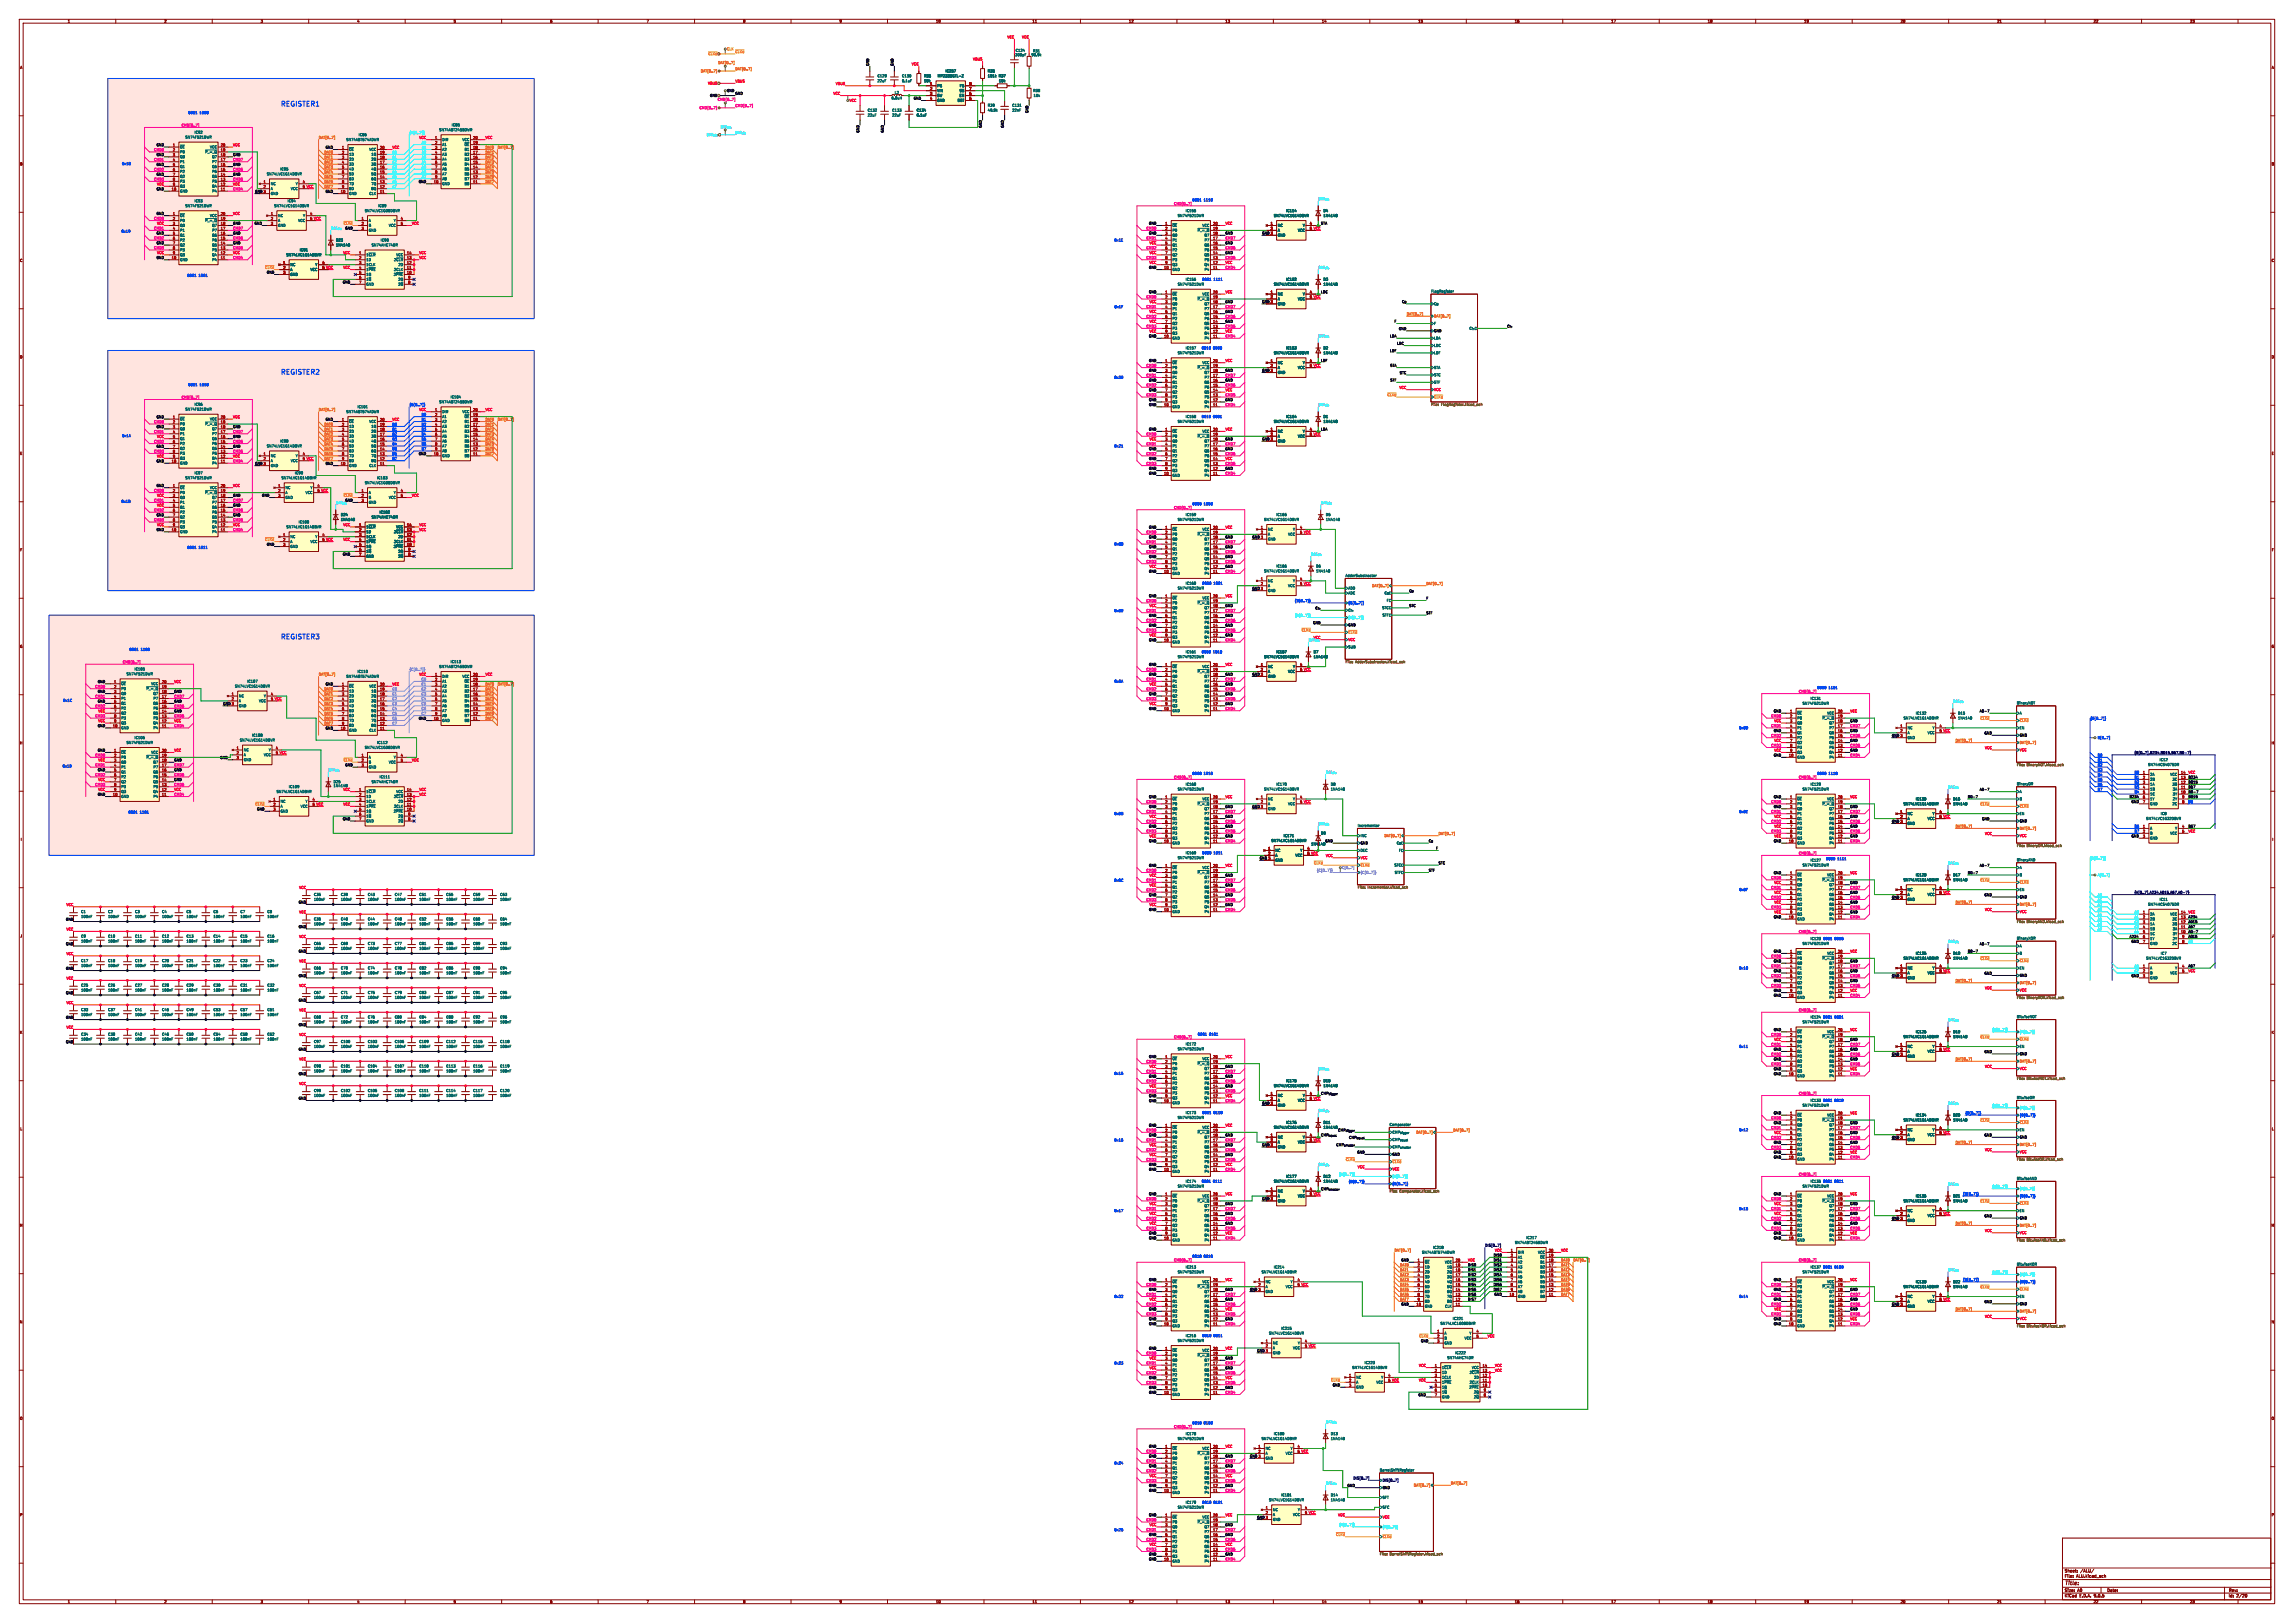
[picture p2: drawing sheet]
<svg xmlns="http://www.w3.org/2000/svg" width="1189mm" height="841mm" viewBox="0 0 1189 841" stroke-linecap="round" stroke-linejoin="round" font-family="sans-serif">
<defs><g id="words">
<g font-size="3.5" fill="#0000c2">
<text x="146" y="55">REGISTER1</text>
<text x="146" y="194">REGISTER2</text>
<text x="146" y="331">REGISTER3</text>
</g>
<text font-size="2.8" fill="#840000" x="1070" y="822">Title:</text>
<g font-size="2.1" fill="#840000">
<text x="1070" y="815">Sheet:</text>
<text x="1078" y="815">/ALU/</text>
<text x="1070" y="818">File:</text>
<text x="1076" y="818">ALU.kicad_sch</text>
<text x="1070" y="828">KiCad</text>
<text x="1070" y="825">Size:</text>
<text x="1077" y="825">A0</text>
<text x="1078" y="828">E.D.A.</text>
<text x="1085" y="828">9.0.5</text>
<text x="1092" y="825">Date:</text>
<text x="1155" y="825">Rev:</text>
<text x="1155" y="828">Id:</text>
<text x="1159" y="828">2/20</text>
</g>
<g font-size="1.8" fill="#840000">
<text x="35" y="12">1</text>
<text x="85" y="12">2</text>
<text x="135" y="12">3</text>
<text x="185" y="12">4</text>
<text x="235" y="12">5</text>
<text x="285" y="12">6</text>
<text x="335" y="12">7</text>
<text x="385" y="12">8</text>
<text x="435" y="12">9</text>
<text x="485" y="12">10</text>
<text x="535" y="12">11</text>
<text x="585" y="12">12</text>
<text x="635" y="12">13</text>
<text x="685" y="12">14</text>
<text x="735" y="12">15</text>
<text x="785" y="12">16</text>
<text x="835" y="12">17</text>
<text x="885" y="12">18</text>
<text x="935" y="12">19</text>
<text x="985" y="12">20</text>
<text x="1035" y="12">21</text>
<text x="1085" y="12">22</text>
<text x="1135" y="12">23</text>
<text x="10" y="36">A</text>
<text x="1177" y="36">A</text>
<text x="10" y="86">B</text>
<text x="1177" y="86">B</text>
<text x="10" y="136">C</text>
<text x="1177" y="136">C</text>
<text x="10" y="186">D</text>
<text x="1177" y="186">D</text>
<text x="10" y="236">E</text>
<text x="1177" y="236">E</text>
<text x="10" y="286">F</text>
<text x="1177" y="286">F</text>
<text x="10" y="336">G</text>
<text x="1177" y="336">G</text>
<text x="10" y="386">H</text>
<text x="1177" y="386">H</text>
<text x="11" y="436">I</text>
<text x="1178" y="436">I</text>
<text x="10" y="486">J</text>
<text x="1177" y="486">J</text>
<text x="10" y="536">K</text>
<text x="1177" y="536">K</text>
<text x="10" y="586">L</text>
<text x="1177" y="586">L</text>
<text x="10" y="636">M</text>
<text x="1177" y="636">M</text>
<text x="10" y="686">N</text>
<text x="1177" y="686">N</text>
<text x="10" y="736">O</text>
<text x="1177" y="736">O</text>
<text x="10" y="786">P</text>
<text x="1177" y="786">P</text>
<text x="35" y="831">1</text>
<text x="85" y="831">2</text>
<text x="135" y="831">3</text>
<text x="185" y="831">4</text>
<text x="235" y="831">5</text>
<text x="285" y="831">6</text>
<text x="335" y="831">7</text>
<text x="385" y="831">8</text>
<text x="435" y="831">9</text>
<text x="485" y="831">10</text>
<text x="535" y="831">11</text>
<text x="585" y="831">12</text>
<text x="635" y="831">13</text>
<text x="685" y="831">14</text>
<text x="735" y="831">15</text>
<text x="785" y="831">16</text>
<text x="835" y="831">17</text>
<text x="885" y="831">18</text>
<text x="935" y="831">19</text>
<text x="985" y="831">20</text>
<text x="1035" y="831">21</text>
<text x="1085" y="831">22</text>
<text x="1135" y="831">23</text>
</g>
<g font-size="1.8" fill="#ff0007">
<text x="522" y="20">VCC</text>
<text x="530" y="20">VCC</text>
<text x="472" y="34">VCC</text>
<text x="432" y="49">VCC</text>
<text x="440" y="53">VCC</text>
<text x="121" y="76">VCC</text>
<text x="203" y="77">VCC</text>
<text x="217" y="72">VCC</text>
<text x="251" y="72">VCC</text>
<text x="81" y="96">VCC</text>
<text x="121" y="96">VCC</text>
<text x="157" y="98">5 VCC</text>
<text x="121" y="111">VCC</text>
<text x="81" y="116">VCC</text>
<text x="161" y="114">5 VCC</text>
<text x="213" y="116">VCC</text>
<text x="635" y="116">VCC</text>
<text x="679" y="119">5 VCC</text>
<text x="81" y="132">VCC</text>
<text x="121" y="132">VCC</text>
<text x="178" y="132">VCC</text>
<text x="217" y="132">VCC</text>
<text x="596" y="132">VCC</text>
<text x="596" y="127">VCC</text>
<text x="217" y="134">VCC</text>
<text x="596" y="137">VCC</text>
<text x="635" y="137">VCC</text>
<text x="167" y="139">5 VCC</text>
<text x="178" y="139">VCC</text>
<text x="635" y="152">VCC</text>
<text x="679" y="155">5 VCC</text>
<text x="596" y="157">VCC</text>
<text x="596" y="167">VCC</text>
<text x="596" y="162">VCC</text>
<text x="596" y="172">VCC</text>
<text x="635" y="172">VCC</text>
<text x="635" y="188">VCC</text>
<text x="679" y="190">5 VCC</text>
<text x="635" y="203">VCC</text>
<text x="725" y="202">VCC</text>
<text x="743" y="203">VCC</text>
<text x="217" y="213">VCC</text>
<text x="251" y="213">VCC</text>
<text x="121" y="217">VCC</text>
<text x="203" y="218">VCC</text>
<text x="81" y="227">VCC</text>
<text x="635" y="223">VCC</text>
<text x="679" y="226">5 VCC</text>
<text x="596" y="228">VCC</text>
<text x="81" y="237">VCC</text>
<text x="121" y="237">VCC</text>
<text x="157" y="239">5 VCC</text>
<text x="635" y="238">VCC</text>
<text x="81" y="257">VCC</text>
<text x="121" y="252">VCC</text>
<text x="164" y="255">5 VCC</text>
<text x="213" y="257">VCC</text>
<text x="81" y="263">VCC</text>
<text x="81" y="273">VCC</text>
<text x="121" y="273">VCC</text>
<text x="178" y="273">VCC</text>
<text x="217" y="275">VCC</text>
<text x="217" y="273">VCC</text>
<text x="635" y="274">VCC</text>
<text x="167" y="280">5 VCC</text>
<text x="178" y="280">VCC</text>
<text x="674" y="277">5 VCC</text>
<text x="596" y="294">VCC</text>
<text x="674" y="303">5 VCC</text>
<text x="635" y="310">VCC</text>
<text x="596" y="315">VCC</text>
<text x="596" y="330">VCC</text>
<text x="699" y="332">VCC</text>
<text x="635" y="345">VCC</text>
<text x="674" y="348">5 VCC</text>
<text x="90" y="354">VCC</text>
<text x="217" y="350">VCC</text>
<text x="251" y="350">VCC</text>
<text x="203" y="355">VCC</text>
<text x="596" y="355">VCC</text>
<text x="140" y="363">5 VCC</text>
<text x="596" y="365">VCC</text>
<text x="51" y="369">VCC</text>
<text x="959" y="369">VCC</text>
<text x="51" y="374">VCC</text>
<text x="90" y="374">VCC</text>
<text x="919" y="374">VCC</text>
<text x="1005" y="379">5 VCC</text>
<text x="90" y="390">VCC</text>
<text x="919" y="390">VCC</text>
<text x="919" y="384">VCC</text>
<text x="1029" y="388">VCC</text>
<text x="1047" y="389">VCC</text>
<text x="51" y="395">VCC</text>
<text x="143" y="391">5 VCC</text>
<text x="213" y="395">VCC</text>
<text x="1134" y="401">VCC</text>
<text x="51" y="405">VCC</text>
<text x="51" y="410">VCC</text>
<text x="90" y="410">VCC</text>
<text x="178" y="410">VCC</text>
<text x="217" y="410">VCC</text>
<text x="217" y="412">VCC</text>
<text x="635" y="414">VCC</text>
<text x="959" y="414">VCC</text>
<text x="162" y="418">5 VCC</text>
<text x="178" y="417">VCC</text>
<text x="674" y="416">5 VCC</text>
<text x="596" y="424">VCC</text>
<text x="919" y="424">VCC</text>
<text x="1005" y="424">5 VCC</text>
<text x="919" y="429">VCC</text>
<text x="1134" y="431">VCC</text>
<text x="596" y="434">VCC</text>
<text x="919" y="434">VCC</text>
<text x="1029" y="433">VCC</text>
<text x="1047" y="434">VCC</text>
<text x="677" y="443">5 VCC</text>
<text x="635" y="449">VCC</text>
<text x="687" y="444">VCC</text>
<text x="705" y="445">VCC</text>
<text x="596" y="454">VCC</text>
<text x="959" y="453">VCC</text>
<text x="155" y="461">VCC</text>
<text x="596" y="459">VCC</text>
<text x="919" y="458">VCC</text>
<text x="919" y="463">VCC</text>
<text x="1005" y="463">5 VCC</text>
<text x="34" y="470">VCC</text>
<text x="155" y="473">VCC</text>
<text x="596" y="470">VCC</text>
<text x="919" y="468">VCC</text>
<text x="919" y="473">VCC</text>
<text x="1029" y="472">VCC</text>
<text x="1047" y="473">VCC</text>
<text x="1134" y="473">VCC</text>
<text x="34" y="482">VCC</text>
<text x="155" y="486">VCC</text>
<text x="34" y="495">VCC</text>
<text x="959" y="494">VCC</text>
<text x="155" y="499">VCC</text>
<text x="1005" y="504">5 VCC</text>
<text x="1134" y="504">VCC</text>
<text x="34" y="508">VCC</text>
<text x="155" y="511">VCC</text>
<text x="959" y="514">VCC</text>
<text x="1029" y="513">VCC</text>
<text x="1047" y="514">VCC</text>
<text x="34" y="520">VCC</text>
<text x="155" y="524">VCC</text>
<text x="34" y="533">VCC</text>
<text x="155" y="537">VCC</text>
<text x="919" y="539">VCC</text>
<text x="959" y="534">VCC</text>
<text x="1005" y="545">5 VCC</text>
<text x="155" y="550">VCC</text>
<text x="635" y="548">VCC</text>
<text x="596" y="553">VCC</text>
<text x="959" y="555">VCC</text>
<text x="1029" y="553">VCC</text>
<text x="1047" y="555">VCC</text>
<text x="155" y="562">VCC</text>
<text x="596" y="564">VCC</text>
<text x="635" y="569">VCC</text>
<text x="679" y="570">5 VCC</text>
<text x="959" y="578">VCC</text>
<text x="635" y="584">VCC</text>
<text x="919" y="588">VCC</text>
<text x="1005" y="588">5 VCC</text>
<text x="679" y="592">5 VCC</text>
<text x="596" y="599">VCC</text>
<text x="596" y="594">VCC</text>
<text x="959" y="598">VCC</text>
<text x="1029" y="597">VCC</text>
<text x="1047" y="598">VCC</text>
<text x="635" y="604">VCC</text>
<text x="704" y="605">VCC</text>
<text x="722" y="607">VCC</text>
<text x="635" y="619">VCC</text>
<text x="679" y="620">5 VCC</text>
<text x="959" y="619">VCC</text>
<text x="596" y="624">VCC</text>
<text x="596" y="630">VCC</text>
<text x="919" y="630">VCC</text>
<text x="919" y="624">VCC</text>
<text x="1005" y="630">5 VCC</text>
<text x="596" y="635">VCC</text>
<text x="635" y="640">VCC</text>
<text x="959" y="640">VCC</text>
<text x="1029" y="638">VCC</text>
<text x="1047" y="640">VCC</text>
<text x="761" y="654">VCC</text>
<text x="775" y="649">VCC</text>
<text x="809" y="649">VCC</text>
<text x="635" y="664">VCC</text>
<text x="959" y="664">VCC</text>
<text x="672" y="666">5 VCC</text>
<text x="596" y="674">VCC</text>
<text x="1005" y="674">5 VCC</text>
<text x="635" y="679">VCC</text>
<text x="919" y="679">VCC</text>
<text x="1029" y="683">VCC</text>
<text x="959" y="684">VCC</text>
<text x="1047" y="684">VCC</text>
<text x="771" y="693">VCC</text>
<text x="635" y="699">VCC</text>
<text x="676" y="698">5 VCC</text>
<text x="596" y="705">VCC</text>
<text x="596" y="710">VCC</text>
<text x="735" y="708">VCC</text>
<text x="775" y="711">VCC</text>
<text x="775" y="708">VCC</text>
<text x="635" y="715">VCC</text>
<text x="719" y="716">5 VCC</text>
<text x="735" y="716">VCC</text>
<text x="635" y="750">VCC</text>
<text x="672" y="753">5 VCC</text>
<text x="596" y="765">VCC</text>
<text x="635" y="765">VCC</text>
<text x="635" y="786">VCC</text>
<text x="676" y="785">5 VCC</text>
<text x="693" y="786">VCC</text>
<text x="596" y="791">VCC</text>
<text x="716" y="787">VCC</text>
<text x="596" y="801">VCC</text>
<text x="635" y="801">VCC</text>
</g>
<g font-size="1.8" fill="#725600">
<text x="367" y="29">~{CLKd}</text>
<text x="366" y="71">DAT_{dis}</text>
<text x="742" y="211">File:</text>
<text x="747" y="211">FlagRegister.kicad_sch</text>
<text x="697" y="344">File:</text>
<text x="702" y="344">AdderSubstractor.kicad_sch</text>
<text x="1045" y="397">File:</text>
<text x="1050" y="397">BinaryNOT.kicad_sch</text>
<text x="1045" y="439">File:</text>
<text x="1050" y="439">BinaryOR.kicad_sch</text>
<text x="704" y="461">File:</text>
<text x="709" y="461">Incrementor.kicad_sch</text>
<text x="1045" y="479">File:</text>
<text x="1050" y="479">BinaryAND.kicad_sch</text>
<text x="1045" y="518">File:</text>
<text x="1050" y="518">BinaryXOR.kicad_sch</text>
<text x="1045" y="560">File:</text>
<text x="1050" y="560">BitwiseNOT.kicad_sch</text>
<text x="1045" y="602">File:</text>
<text x="1050" y="602">BitwiseOR.kicad_sch</text>
<text x="720" y="618">File:</text>
<text x="725" y="618">Comparator.kicad_sch</text>
<text x="1045" y="644">File:</text>
<text x="1050" y="644">BitwiseAND.kicad_sch</text>
<text x="1045" y="688">File:</text>
<text x="1050" y="688">BitwiseXOR.kicad_sch</text>
<text x="715" y="806">File:</text>
<text x="720" y="806">BarrelShiftRegister.kicad_sch</text>
</g>
<g font-size="1.8" fill="#ffba00">
<text x="377" y="26">CLK</text>
<text x="381" y="28">~{CLKd}</text>
<text x="178" y="116">~{CLKd}</text>
<text x="137" y="139">~{CLKd}</text>
<text x="719" y="205">~{CLKd}</text>
<text x="743" y="207">~{CLKd}</text>
<text x="178" y="257">~{CLKd}</text>
<text x="137" y="280">~{CLKd}</text>
<text x="675" y="327">~{CLKd}</text>
<text x="699" y="329">~{CLKd}</text>
<text x="1026" y="373">~{CLKd}</text>
<text x="1047" y="374">~{CLKd}</text>
<text x="178" y="395">~{CLKd}</text>
<text x="132" y="417">~{CLKd}</text>
<text x="1026" y="417">~{CLKd}</text>
<text x="1047" y="419">~{CLKd}</text>
<text x="681" y="448">~{CLKd}</text>
<text x="705" y="449">~{CLKd}</text>
<text x="1026" y="457">~{CLKd}</text>
<text x="1047" y="458">~{CLKd}</text>
<text x="1026" y="497">~{CLKd}</text>
<text x="1047" y="499">~{CLKd}</text>
<text x="1026" y="538">~{CLKd}</text>
<text x="1047" y="539">~{CLKd}</text>
<text x="1026" y="581">~{CLKd}</text>
<text x="1047" y="583">~{CLKd}</text>
<text x="697" y="602">~{CLKd}</text>
<text x="722" y="603">~{CLKd}</text>
<text x="1026" y="623">~{CLKd}</text>
<text x="1047" y="624">~{CLKd}</text>
<text x="1026" y="668">~{CLKd}</text>
<text x="1047" y="669">~{CLKd}</text>
<text x="735" y="693">~{CLKd}</text>
<text x="690" y="716">~{CLKd}</text>
<text x="692" y="796">~{CLKd}</text>
<text x="716" y="797">~{CLKd}</text>
</g>
<g font-size="1.8" fill="#006464">
<text x="526" y="29">300pF</text>
<text x="526" y="27">C124</text>
<text x="534" y="29">90.9k</text>
<text x="535" y="27">R31</text>
<text x="455" y="40">C129</text>
<text x="467" y="40">C130</text>
<text x="479" y="40">R36</text>
<text x="486" y="40">MP2338GTL-Z</text>
<text x="490" y="38">IC257</text>
<text x="512" y="38">R35</text>
<text x="512" y="40">191k</text>
<text x="517" y="40">R37</text>
<text x="455" y="43">22uF</text>
<text x="467" y="43">0.1uF</text>
<text x="479" y="43">10k</text>
<text x="486" y="45">PG</text>
<text x="486" y="48">VIN</text>
<text x="497" y="48">SS</text>
<text x="497" y="45">FB</text>
<text x="518" y="43">10k</text>
<text x="535" y="48">R38</text>
<text x="462" y="52">6.8uH</text>
<text x="464" y="49">L2</text>
<text x="486" y="50">SW</text>
<text x="486" y="53">GND</text>
<text x="496" y="53">BST</text>
<text x="497" y="50">EN</text>
<text x="536" y="50">10k</text>
<text x="450" y="58">C132</text>
<text x="462" y="58">C133</text>
<text x="475" y="58">C134</text>
<text x="512" y="55">R39</text>
<text x="512" y="58">49.9k</text>
<text x="525" y="55">C131</text>
<text x="525" y="58">22nF</text>
<text x="234" y="66">IC85</text>
<text x="450" y="61">22uF</text>
<text x="462" y="61">22uF</text>
<text x="475" y="61">0.1uF</text>
<text x="96" y="72">SN74F521DWR</text>
<text x="101" y="69">IC92</text>
<text x="186" y="71">IC86</text>
<text x="228" y="68">SN74ABT245BDWR</text>
<text x="93" y="77">~{OE}</text>
<text x="109" y="77">VCC</text>
<text x="179" y="73">SN74ABT574ADWR</text>
<text x="229" y="73">DIR</text>
<text x="229" y="76">A1</text>
<text x="240" y="73">VCC</text>
<text x="241" y="76">~{OE}</text>
<text x="93" y="80">P0</text>
<text x="93" y="82">Q0</text>
<text x="106" y="80">~{P_=_Q}</text>
<text x="110" y="82">Q7</text>
<text x="181" y="78">~{OE}</text>
<text x="181" y="81">1D</text>
<text x="181" y="83">2D</text>
<text x="191" y="78">VCC</text>
<text x="192" y="81">1Q</text>
<text x="192" y="83">2Q</text>
<text x="229" y="78">A2</text>
<text x="229" y="81">A3</text>
<text x="229" y="83">A4</text>
<text x="241" y="78">B1</text>
<text x="241" y="81">B2</text>
<text x="241" y="83">B3</text>
<text x="93" y="85">P1</text>
<text x="93" y="87">Q1</text>
<text x="93" y="90">P2</text>
<text x="110" y="87">Q6</text>
<text x="110" y="85">P7</text>
<text x="110" y="90">P6</text>
<text x="145" y="88">IC95</text>
<text x="181" y="86">3D</text>
<text x="181" y="88">4D</text>
<text x="192" y="86">3Q</text>
<text x="192" y="88">4Q</text>
<text x="229" y="86">A5</text>
<text x="229" y="88">A6</text>
<text x="241" y="86">B4</text>
<text x="241" y="88">B5</text>
<text x="93" y="92">Q2</text>
<text x="93" y="95">P3</text>
<text x="110" y="92">Q5</text>
<text x="110" y="95">P5</text>
<text x="138" y="91">SN74LVC1G14DBVR</text>
<text x="181" y="91">5D</text>
<text x="181" y="94">6D</text>
<text x="192" y="91">5Q</text>
<text x="192" y="94">6Q</text>
<text x="229" y="91">A7</text>
<text x="229" y="94">A8</text>
<text x="241" y="91">B6</text>
<text x="241" y="94">B7</text>
<text x="93" y="97">Q3</text>
<text x="93" y="100">GND</text>
<text x="110" y="97">Q4</text>
<text x="110" y="100">P4</text>
<text x="140" y="96">NC</text>
<text x="140" y="99">A</text>
<text x="140" y="101">GND</text>
<text x="151" y="99">VCC</text>
<text x="153" y="96">Y</text>
<text x="181" y="96">7D</text>
<text x="181" y="99">8D</text>
<text x="181" y="101">GND</text>
<text x="191" y="101">CLK</text>
<text x="192" y="96">7Q</text>
<text x="192" y="99">8Q</text>
<text x="229" y="96">GND</text>
<text x="241" y="96">B8</text>
<text x="96" y="108">SN74F521DWR</text>
<text x="101" y="105">IC93</text>
<text x="142" y="108">SN74LVC1G14DBVR</text>
<text x="149" y="105">IC94</text>
<text x="196" y="108">IC89</text>
<text x="93" y="113">~{OE}</text>
<text x="109" y="113">VCC</text>
<text x="144" y="113">NC</text>
<text x="157" y="113">Y</text>
<text x="189" y="110">SN74LVC1G08DBVR</text>
<text x="610" y="113">SN74F521DWR</text>
<text x="614" y="110">IC155</text>
<text x="660" y="113">SN74LVC1G14DBVR</text>
<text x="666" y="110">IC114</text>
<text x="686" y="110">D4</text>
<text x="686" y="113">1N4148</text>
<text x="93" y="115">P0</text>
<text x="93" y="118">Q0</text>
<text x="106" y="115">~{P_=_Q}</text>
<text x="110" y="118">Q7</text>
<text x="144" y="115">A</text>
<text x="144" y="118">GND</text>
<text x="154" y="115">VCC</text>
<text x="191" y="115">A</text>
<text x="191" y="118">B</text>
<text x="201" y="118">VCC</text>
<text x="204" y="115">Y</text>
<text x="608" y="118">~{OE}</text>
<text x="623" y="118">VCC</text>
<text x="662" y="118">NC</text>
<text x="675" y="118">Y</text>
<text x="93" y="120">P1</text>
<text x="93" y="123">Q1</text>
<text x="93" y="125">P2</text>
<text x="110" y="123">Q6</text>
<text x="110" y="120">P7</text>
<text x="110" y="125">P6</text>
<text x="174" y="125">D23</text>
<text x="191" y="120">GND</text>
<text x="197" y="125">IC90</text>
<text x="608" y="120">P0</text>
<text x="608" y="123">Q0</text>
<text x="608" y="125">P1</text>
<text x="621" y="120">~{P_=_Q}</text>
<text x="624" y="123">Q7</text>
<text x="624" y="125">P7</text>
<text x="662" y="120">A</text>
<text x="662" y="123">GND</text>
<text x="673" y="120">VCC</text>
<text x="93" y="128">Q2</text>
<text x="93" y="130">P3</text>
<text x="110" y="128">Q5</text>
<text x="110" y="130">P5</text>
<text x="155" y="130">IC91</text>
<text x="174" y="128">1N4148</text>
<text x="192" y="128">SN74AHC74DR</text>
<text x="608" y="128">Q1</text>
<text x="608" y="130">P2</text>
<text x="624" y="128">Q6</text>
<text x="624" y="130">P6</text>
<text x="93" y="133">Q3</text>
<text x="93" y="135">GND</text>
<text x="110" y="133">Q4</text>
<text x="110" y="135">P4</text>
<text x="148" y="133">SN74LVC1G14DBVR</text>
<text x="190" y="133">1~{CLR}</text>
<text x="190" y="135">1D</text>
<text x="204" y="135">2~{CLR}</text>
<text x="205" y="133">VCC</text>
<text x="608" y="133">Q2</text>
<text x="608" y="135">P3</text>
<text x="624" y="133">Q5</text>
<text x="624" y="135">P5</text>
<text x="150" y="138">NC</text>
<text x="150" y="141">A</text>
<text x="150" y="143">GND</text>
<text x="161" y="141">VCC</text>
<text x="163" y="138">Y</text>
<text x="190" y="138">1CLK</text>
<text x="190" y="141">1~{PRE}</text>
<text x="190" y="143">1Q</text>
<text x="204" y="143">2~{PRE}</text>
<text x="204" y="141">2CLK</text>
<text x="206" y="138">2D</text>
<text x="608" y="138">Q3</text>
<text x="608" y="141">GND</text>
<text x="624" y="138">Q4</text>
<text x="624" y="141">P4</text>
<text x="190" y="146">1~{Q}</text>
<text x="190" y="148">GND</text>
<text x="206" y="146">2Q</text>
<text x="206" y="148">2~{Q}</text>
<text x="610" y="148">SN74F521DWR</text>
<text x="614" y="146">IC156</text>
<text x="660" y="148">SN74LVC1G14DBVR</text>
<text x="666" y="146">IC162</text>
<text x="686" y="146">D3</text>
<text x="686" y="148">1N4148</text>
<text x="608" y="153">~{OE}</text>
<text x="608" y="156">P0</text>
<text x="621" y="156">~{P_=_Q}</text>
<text x="623" y="153">VCC</text>
<text x="662" y="153">NC</text>
<text x="662" y="156">A</text>
<text x="673" y="156">VCC</text>
<text x="675" y="153">Y</text>
<text x="742" y="152">FlagRegister</text>
<text x="608" y="158">Q0</text>
<text x="608" y="161">P1</text>
<text x="624" y="158">Q7</text>
<text x="624" y="161">P7</text>
<text x="662" y="158">GND</text>
<text x="743" y="158">C_{8}</text>
<text x="608" y="163">Q1</text>
<text x="608" y="166">P2</text>
<text x="624" y="163">Q6</text>
<text x="624" y="166">P6</text>
<text x="608" y="169">Q2</text>
<text x="608" y="171">P3</text>
<text x="608" y="174">Q3</text>
<text x="624" y="169">Q5</text>
<text x="624" y="174">Q4</text>
<text x="624" y="171">P5</text>
<text x="743" y="169">F</text>
<text x="761" y="171">C_{in}</text>
<text x="608" y="176">GND</text>
<text x="624" y="176">P4</text>
<text x="743" y="176">LDA</text>
<text x="743" y="180">LDC</text>
<text x="610" y="184">SN74F521DWR</text>
<text x="614" y="181">IC157</text>
<text x="660" y="184">SN74LVC1G14DBVR</text>
<text x="666" y="181">IC163</text>
<text x="686" y="181">D2</text>
<text x="686" y="184">1N4148</text>
<text x="743" y="184">LDF</text>
<text x="608" y="189">~{OE}</text>
<text x="608" y="191">P0</text>
<text x="621" y="191">~{P_=_Q}</text>
<text x="623" y="189">VCC</text>
<text x="662" y="189">NC</text>
<text x="662" y="191">A</text>
<text x="673" y="191">VCC</text>
<text x="675" y="189">Y</text>
<text x="743" y="191">STA</text>
<text x="608" y="194">Q0</text>
<text x="608" y="196">P1</text>
<text x="624" y="194">Q7</text>
<text x="624" y="196">P7</text>
<text x="662" y="194">GND</text>
<text x="743" y="195">STC</text>
<text x="608" y="199">Q1</text>
<text x="608" y="202">P2</text>
<text x="624" y="199">Q6</text>
<text x="624" y="202">P6</text>
<text x="743" y="199">STF</text>
<text x="228" y="209">SN74ABT245BDWR</text>
<text x="233" y="207">IC104</text>
<text x="608" y="204">Q2</text>
<text x="608" y="207">P3</text>
<text x="608" y="209">Q3</text>
<text x="624" y="204">Q5</text>
<text x="624" y="209">Q4</text>
<text x="624" y="207">P5</text>
<text x="96" y="213">SN74F521DWR</text>
<text x="101" y="210">IC96</text>
<text x="179" y="214">SN74ABT574ADWR</text>
<text x="185" y="212">IC101</text>
<text x="229" y="214">DIR</text>
<text x="240" y="214">VCC</text>
<text x="608" y="212">GND</text>
<text x="624" y="212">P4</text>
<text x="93" y="218">~{OE}</text>
<text x="93" y="221">P0</text>
<text x="106" y="221">~{P_=_Q}</text>
<text x="109" y="218">VCC</text>
<text x="181" y="219">~{OE}</text>
<text x="181" y="222">1D</text>
<text x="191" y="219">VCC</text>
<text x="192" y="222">1Q</text>
<text x="229" y="217">A1</text>
<text x="229" y="219">A2</text>
<text x="229" y="222">A3</text>
<text x="241" y="217">~{OE}</text>
<text x="241" y="219">B1</text>
<text x="241" y="222">B2</text>
<text x="610" y="219">SN74F521DWR</text>
<text x="614" y="217">IC158</text>
<text x="660" y="219">SN74LVC1G14DBVR</text>
<text x="666" y="217">IC164</text>
<text x="686" y="217">D1</text>
<text x="686" y="219">1N4148</text>
<text x="93" y="223">Q0</text>
<text x="93" y="226">P1</text>
<text x="110" y="223">Q7</text>
<text x="110" y="226">P7</text>
<text x="181" y="224">2D</text>
<text x="181" y="227">3D</text>
<text x="192" y="224">2Q</text>
<text x="192" y="227">3Q</text>
<text x="229" y="224">A4</text>
<text x="229" y="227">A5</text>
<text x="241" y="224">B3</text>
<text x="241" y="227">B4</text>
<text x="608" y="224">~{OE}</text>
<text x="608" y="227">P0</text>
<text x="621" y="227">~{P_=_Q}</text>
<text x="623" y="224">VCC</text>
<text x="662" y="224">NC</text>
<text x="662" y="227">A</text>
<text x="673" y="227">VCC</text>
<text x="675" y="224">Y</text>
<text x="93" y="228">Q1</text>
<text x="93" y="231">P2</text>
<text x="93" y="233">Q2</text>
<text x="110" y="228">Q6</text>
<text x="110" y="233">Q5</text>
<text x="110" y="231">P6</text>
<text x="138" y="232">SN74LVC1G14DBVR</text>
<text x="145" y="229">IC98</text>
<text x="181" y="229">4D</text>
<text x="181" y="232">5D</text>
<text x="192" y="229">4Q</text>
<text x="192" y="232">5Q</text>
<text x="229" y="229">A6</text>
<text x="229" y="232">A7</text>
<text x="241" y="229">B5</text>
<text x="241" y="232">B6</text>
<text x="608" y="229">Q0</text>
<text x="608" y="232">P1</text>
<text x="624" y="229">Q7</text>
<text x="624" y="232">P7</text>
<text x="662" y="229">GND</text>
<text x="93" y="236">P3</text>
<text x="93" y="238">Q3</text>
<text x="110" y="238">Q4</text>
<text x="110" y="236">P5</text>
<text x="140" y="237">NC</text>
<text x="140" y="240">A</text>
<text x="151" y="240">VCC</text>
<text x="153" y="237">Y</text>
<text x="181" y="235">6D</text>
<text x="181" y="237">7D</text>
<text x="181" y="240">8D</text>
<text x="192" y="235">6Q</text>
<text x="192" y="237">7Q</text>
<text x="192" y="240">8Q</text>
<text x="229" y="235">A8</text>
<text x="229" y="237">GND</text>
<text x="241" y="235">B7</text>
<text x="241" y="237">B8</text>
<text x="608" y="235">Q1</text>
<text x="608" y="237">P2</text>
<text x="608" y="240">Q2</text>
<text x="624" y="235">Q6</text>
<text x="624" y="240">Q5</text>
<text x="624" y="237">P6</text>
<text x="93" y="241">GND</text>
<text x="101" y="246">IC97</text>
<text x="110" y="241">P4</text>
<text x="140" y="242">GND</text>
<text x="153" y="246">IC99</text>
<text x="181" y="242">GND</text>
<text x="191" y="242">CLK</text>
<text x="608" y="242">P3</text>
<text x="608" y="245">Q3</text>
<text x="624" y="245">Q4</text>
<text x="624" y="242">P5</text>
<text x="96" y="249">SN74F521DWR</text>
<text x="146" y="249">SN74LVC1G14DBVR</text>
<text x="189" y="251">SN74LVC1G08DBVR</text>
<text x="195" y="249">IC103</text>
<text x="608" y="247">GND</text>
<text x="624" y="247">P4</text>
<text x="93" y="254">~{OE}</text>
<text x="93" y="256">P0</text>
<text x="106" y="256">~{P_=_Q}</text>
<text x="109" y="254">VCC</text>
<text x="148" y="254">NC</text>
<text x="148" y="256">A</text>
<text x="158" y="256">VCC</text>
<text x="161" y="254">Y</text>
<text x="191" y="256">A</text>
<text x="204" y="256">Y</text>
<text x="93" y="259">Q0</text>
<text x="93" y="261">P1</text>
<text x="93" y="264">Q1</text>
<text x="110" y="259">Q7</text>
<text x="110" y="264">Q6</text>
<text x="110" y="261">P7</text>
<text x="148" y="259">GND</text>
<text x="191" y="259">B</text>
<text x="191" y="261">GND</text>
<text x="201" y="259">VCC</text>
<text x="93" y="266">P2</text>
<text x="93" y="269">Q2</text>
<text x="110" y="269">Q5</text>
<text x="110" y="266">P6</text>
<text x="177" y="268">D24</text>
<text x="192" y="269">SN74AHC74DR</text>
<text x="197" y="266">IC102</text>
<text x="614" y="268">IC159</text>
<text x="661" y="268">IC165</text>
<text x="687" y="268">D5</text>
<text x="93" y="271">P3</text>
<text x="93" y="274">Q3</text>
<text x="110" y="274">Q4</text>
<text x="110" y="271">P5</text>
<text x="148" y="274">SN74LVC1G14DBVR</text>
<text x="155" y="271">IC100</text>
<text x="177" y="270">1N4148</text>
<text x="190" y="274">1~{CLR}</text>
<text x="205" y="274">VCC</text>
<text x="608" y="275">~{OE}</text>
<text x="610" y="270">SN74F521DWR</text>
<text x="623" y="275">VCC</text>
<text x="655" y="270">SN74LVC1G14DBVR</text>
<text x="657" y="275">NC</text>
<text x="670" y="275">Y</text>
<text x="687" y="270">1N4148</text>
<text x="93" y="276">GND</text>
<text x="110" y="276">P4</text>
<text x="150" y="279">NC</text>
<text x="150" y="282">A</text>
<text x="161" y="282">VCC</text>
<text x="163" y="279">Y</text>
<text x="190" y="276">1D</text>
<text x="190" y="279">1CLK</text>
<text x="190" y="282">1~{PRE}</text>
<text x="204" y="276">2~{CLR}</text>
<text x="204" y="282">2CLK</text>
<text x="206" y="279">2D</text>
<text x="608" y="278">P0</text>
<text x="608" y="280">Q0</text>
<text x="621" y="278">~{P_=_Q}</text>
<text x="624" y="280">Q7</text>
<text x="657" y="278">A</text>
<text x="657" y="280">GND</text>
<text x="667" y="278">VCC</text>
<text x="150" y="284">GND</text>
<text x="190" y="284">1Q</text>
<text x="190" y="287">1~{Q}</text>
<text x="204" y="284">2~{PRE}</text>
<text x="206" y="287">2Q</text>
<text x="608" y="283">P1</text>
<text x="608" y="285">Q1</text>
<text x="608" y="288">P2</text>
<text x="624" y="285">Q6</text>
<text x="624" y="283">P7</text>
<text x="624" y="288">P6</text>
<text x="190" y="289">GND</text>
<text x="206" y="289">2~{Q}</text>
<text x="608" y="290">Q2</text>
<text x="608" y="293">P3</text>
<text x="624" y="290">Q5</text>
<text x="624" y="293">P5</text>
<text x="608" y="296">Q3</text>
<text x="608" y="298">GND</text>
<text x="624" y="296">Q4</text>
<text x="624" y="298">P4</text>
<text x="655" y="297">SN74LVC1G14DBVR</text>
<text x="661" y="294">IC166</text>
<text x="682" y="294">D6</text>
<text x="682" y="297">1N4148</text>
<text x="697" y="299">AdderSubstractor</text>
<text x="610" y="306">SN74F521DWR</text>
<text x="614" y="303">IC160</text>
<text x="657" y="302">NC</text>
<text x="657" y="304">A</text>
<text x="667" y="304">VCC</text>
<text x="670" y="302">Y</text>
<text x="699" y="306">ADD</text>
<text x="608" y="311">~{OE}</text>
<text x="623" y="311">VCC</text>
<text x="657" y="307">GND</text>
<text x="699" y="308">ADC</text>
<text x="717" y="308">C_{8}</text>
<text x="608" y="313">P0</text>
<text x="608" y="316">Q0</text>
<text x="621" y="313">~{P_=_Q}</text>
<text x="624" y="316">Q7</text>
<text x="699" y="317">C_{in}</text>
<text x="716" y="316">STC</text>
<text x="719" y="312">F</text>
<text x="608" y="318">P1</text>
<text x="608" y="321">Q1</text>
<text x="608" y="323">P2</text>
<text x="624" y="321">Q6</text>
<text x="624" y="318">P7</text>
<text x="624" y="323">P6</text>
<text x="716" y="320">STF</text>
<text x="608" y="326">Q2</text>
<text x="608" y="329">P3</text>
<text x="624" y="326">Q5</text>
<text x="624" y="329">P5</text>
<text x="608" y="331">Q3</text>
<text x="608" y="334">GND</text>
<text x="624" y="331">Q4</text>
<text x="624" y="334">P4</text>
<text x="610" y="341">SN74F521DWR</text>
<text x="614" y="339">IC161</text>
<text x="655" y="341">SN74LVC1G14DBVR</text>
<text x="661" y="339">IC167</text>
<text x="681" y="339">D7</text>
<text x="681" y="341">1N4148</text>
<text x="699" y="336">SUB</text>
<text x="70" y="348">IC105</text>
<text x="228" y="346">SN74ABT245BDWR</text>
<text x="233" y="344">IC113</text>
<text x="608" y="346">~{OE}</text>
<text x="623" y="346">VCC</text>
<text x="657" y="346">NC</text>
<text x="670" y="346">Y</text>
<text x="65" y="350">SN74F521DWR</text>
<text x="128" y="354">IC107</text>
<text x="179" y="351">SN74ABT574ADWR</text>
<text x="185" y="349">IC110</text>
<text x="229" y="351">DIR</text>
<text x="229" y="354">A1</text>
<text x="240" y="351">VCC</text>
<text x="241" y="354">~{OE}</text>
<text x="608" y="349">P0</text>
<text x="608" y="351">Q0</text>
<text x="608" y="354">P1</text>
<text x="621" y="349">~{P_=_Q}</text>
<text x="624" y="351">Q7</text>
<text x="624" y="354">P7</text>
<text x="657" y="349">A</text>
<text x="657" y="351">GND</text>
<text x="667" y="349">VCC</text>
<text x="63" y="355">~{OE}</text>
<text x="63" y="358">P0</text>
<text x="76" y="358">~{P_=_Q}</text>
<text x="78" y="355">VCC</text>
<text x="122" y="356">SN74LVC1G14DBVR</text>
<text x="181" y="356">~{OE}</text>
<text x="181" y="359">1D</text>
<text x="191" y="356">VCC</text>
<text x="192" y="359">1Q</text>
<text x="229" y="356">A2</text>
<text x="229" y="359">A3</text>
<text x="241" y="356">B1</text>
<text x="241" y="359">B2</text>
<text x="608" y="356">Q1</text>
<text x="608" y="359">P2</text>
<text x="624" y="356">Q6</text>
<text x="624" y="359">P6</text>
<text x="63" y="360">Q0</text>
<text x="63" y="363">P1</text>
<text x="63" y="365">Q1</text>
<text x="79" y="360">Q7</text>
<text x="79" y="365">Q6</text>
<text x="79" y="363">P7</text>
<text x="124" y="362">NC</text>
<text x="124" y="364">A</text>
<text x="134" y="364">VCC</text>
<text x="137" y="362">Y</text>
<text x="181" y="362">2D</text>
<text x="181" y="364">3D</text>
<text x="192" y="362">2Q</text>
<text x="192" y="364">3Q</text>
<text x="229" y="362">A4</text>
<text x="229" y="364">A5</text>
<text x="241" y="362">B3</text>
<text x="241" y="364">B4</text>
<text x="608" y="362">Q2</text>
<text x="608" y="364">P3</text>
<text x="624" y="362">Q5</text>
<text x="624" y="364">P5</text>
<text x="934" y="365">SN74F521DWR</text>
<text x="938" y="363">IC131</text>
<text x="1045" y="365">BinaryNOT</text>
<text x="63" y="368">P2</text>
<text x="63" y="370">Q2</text>
<text x="79" y="370">Q5</text>
<text x="79" y="368">P6</text>
<text x="124" y="367">GND</text>
<text x="181" y="367">4D</text>
<text x="181" y="369">5D</text>
<text x="181" y="372">6D</text>
<text x="192" y="367">4Q</text>
<text x="192" y="369">5Q</text>
<text x="192" y="372">6Q</text>
<text x="229" y="367">A6</text>
<text x="229" y="369">A7</text>
<text x="229" y="372">A8</text>
<text x="241" y="367">B5</text>
<text x="241" y="369">B6</text>
<text x="241" y="372">B7</text>
<text x="608" y="367">Q3</text>
<text x="608" y="369">GND</text>
<text x="624" y="367">Q4</text>
<text x="624" y="369">P4</text>
<text x="931" y="370">~{OE}</text>
<text x="947" y="370">VCC</text>
<text x="993" y="370">IC132</text>
<text x="1015" y="370">D15</text>
<text x="1047" y="370">A</text>
<text x="63" y="373">P3</text>
<text x="63" y="376">Q3</text>
<text x="79" y="376">Q4</text>
<text x="79" y="373">P5</text>
<text x="181" y="374">7D</text>
<text x="181" y="377">8D</text>
<text x="192" y="374">7Q</text>
<text x="192" y="377">8Q</text>
<text x="229" y="374">GND</text>
<text x="241" y="374">B8</text>
<text x="931" y="373">P0</text>
<text x="931" y="376">Q0</text>
<text x="944" y="373">~{P_=_Q}</text>
<text x="948" y="376">Q7</text>
<text x="987" y="373">SN74LVC1G14DBVR</text>
<text x="1015" y="373">1N4148</text>
<text x="63" y="378">GND</text>
<text x="70" y="383">IC106</text>
<text x="79" y="378">P4</text>
<text x="130" y="382">IC108</text>
<text x="181" y="379">GND</text>
<text x="191" y="379">CLK</text>
<text x="931" y="378">P1</text>
<text x="931" y="381">Q1</text>
<text x="931" y="383">P2</text>
<text x="948" y="381">Q6</text>
<text x="948" y="378">P7</text>
<text x="948" y="383">P6</text>
<text x="989" y="378">NC</text>
<text x="989" y="381">A</text>
<text x="989" y="383">GND</text>
<text x="999" y="381">VCC</text>
<text x="1002" y="378">Y</text>
<text x="1047" y="378">EN</text>
<text x="65" y="386">SN74F521DWR</text>
<text x="124" y="384">SN74LVC1G14DBVR</text>
<text x="126" y="389">NC</text>
<text x="139" y="389">Y</text>
<text x="189" y="388">SN74LVC1G08DBVR</text>
<text x="195" y="386">IC112</text>
<text x="931" y="386">Q2</text>
<text x="931" y="388">P3</text>
<text x="948" y="386">Q5</text>
<text x="948" y="388">P5</text>
<text x="63" y="391">~{OE}</text>
<text x="63" y="393">P0</text>
<text x="63" y="396">Q0</text>
<text x="76" y="393">~{P_=_Q}</text>
<text x="78" y="391">VCC</text>
<text x="79" y="396">Q7</text>
<text x="126" y="392">A</text>
<text x="126" y="395">GND</text>
<text x="137" y="392">VCC</text>
<text x="191" y="393">A</text>
<text x="191" y="396">B</text>
<text x="201" y="396">VCC</text>
<text x="204" y="393">Y</text>
<text x="931" y="391">Q3</text>
<text x="931" y="393">GND</text>
<text x="948" y="391">Q4</text>
<text x="948" y="393">P4</text>
<text x="1119" y="395">IC12</text>
<text x="63" y="398">P1</text>
<text x="63" y="401">Q1</text>
<text x="79" y="401">Q6</text>
<text x="79" y="398">P7</text>
<text x="191" y="398">GND</text>
<text x="1113" y="397">SN74HCS4075DR</text>
<text x="63" y="403">P2</text>
<text x="63" y="406">Q2</text>
<text x="79" y="406">Q5</text>
<text x="79" y="403">P6</text>
<text x="173" y="406">D25</text>
<text x="192" y="406">SN74AHC74DR</text>
<text x="197" y="403">IC111</text>
<text x="614" y="407">IC168</text>
<text x="661" y="407">IC170</text>
<text x="690" y="407">D8</text>
<text x="938" y="407">IC129</text>
<text x="1045" y="407">BinaryOR</text>
<text x="1114" y="402">2A</text>
<text x="1114" y="405">2B</text>
<text x="1114" y="407">1A</text>
<text x="1125" y="402">VCC</text>
<text x="1126" y="405">3C</text>
<text x="1126" y="407">3B</text>
<text x="63" y="409">P3</text>
<text x="63" y="411">Q3</text>
<text x="63" y="414">GND</text>
<text x="79" y="411">Q4</text>
<text x="79" y="409">P5</text>
<text x="79" y="414">P4</text>
<text x="143" y="411">SN74LVC1G14DBVR</text>
<text x="150" y="409">IC109</text>
<text x="173" y="408">1N4148</text>
<text x="190" y="411">1~{CLR}</text>
<text x="190" y="414">1D</text>
<text x="204" y="414">2~{CLR}</text>
<text x="205" y="411">VCC</text>
<text x="610" y="410">SN74F521DWR</text>
<text x="655" y="410">SN74LVC1G14DBVR</text>
<text x="690" y="410">1N4148</text>
<text x="934" y="410">SN74F521DWR</text>
<text x="1047" y="411">A</text>
<text x="1114" y="410">1B</text>
<text x="1114" y="412">1C</text>
<text x="1126" y="410">3A</text>
<text x="1126" y="412">3Y</text>
<text x="145" y="416">NC</text>
<text x="145" y="419">A</text>
<text x="156" y="419">VCC</text>
<text x="158" y="416">Y</text>
<text x="190" y="416">1CLK</text>
<text x="190" y="419">1~{PRE}</text>
<text x="204" y="419">2CLK</text>
<text x="206" y="416">2D</text>
<text x="608" y="415">~{OE}</text>
<text x="608" y="417">P0</text>
<text x="608" y="420">Q0</text>
<text x="621" y="417">~{P_=_Q}</text>
<text x="623" y="415">VCC</text>
<text x="624" y="420">Q7</text>
<text x="657" y="415">NC</text>
<text x="657" y="417">A</text>
<text x="657" y="420">GND</text>
<text x="667" y="417">VCC</text>
<text x="670" y="415">Y</text>
<text x="931" y="415">~{OE}</text>
<text x="931" y="417">P0</text>
<text x="931" y="420">Q0</text>
<text x="944" y="417">~{P_=_Q}</text>
<text x="947" y="415">VCC</text>
<text x="948" y="420">Q7</text>
<text x="987" y="417">SN74LVC1G14DBVR</text>
<text x="993" y="415">IC130</text>
<text x="1012" y="415">D16</text>
<text x="1012" y="417">1N4148</text>
<text x="1047" y="415">B</text>
<text x="1114" y="415">1Y</text>
<text x="1114" y="417">GND</text>
<text x="1126" y="417">2C</text>
<text x="1126" y="415">2Y</text>
<text x="145" y="421">GND</text>
<text x="190" y="421">1Q</text>
<text x="190" y="424">1~{Q}</text>
<text x="204" y="421">2~{PRE}</text>
<text x="206" y="424">2Q</text>
<text x="608" y="423">P1</text>
<text x="608" y="425">Q1</text>
<text x="624" y="425">Q6</text>
<text x="624" y="423">P7</text>
<text x="931" y="423">P1</text>
<text x="931" y="425">Q1</text>
<text x="948" y="425">Q6</text>
<text x="948" y="423">P7</text>
<text x="989" y="423">NC</text>
<text x="989" y="425">A</text>
<text x="999" y="425">VCC</text>
<text x="1002" y="423">Y</text>
<text x="1047" y="423">EN</text>
<text x="1112" y="425">SN74LVC1G32DBVR</text>
<text x="1120" y="423">IC8</text>
<text x="190" y="426">GND</text>
<text x="206" y="426">2~{Q}</text>
<text x="608" y="428">P2</text>
<text x="608" y="430">Q2</text>
<text x="624" y="430">Q5</text>
<text x="624" y="428">P6</text>
<text x="704" y="429">Incrementor</text>
<text x="931" y="428">P2</text>
<text x="931" y="430">Q2</text>
<text x="948" y="430">Q5</text>
<text x="948" y="428">P6</text>
<text x="989" y="428">GND</text>
<text x="1114" y="430">A</text>
<text x="1127" y="430">Y</text>
<text x="608" y="433">P3</text>
<text x="608" y="435">Q3</text>
<text x="608" y="438">GND</text>
<text x="624" y="435">Q4</text>
<text x="624" y="433">P5</text>
<text x="624" y="438">P4</text>
<text x="659" y="436">SN74LVC1G14DBVR</text>
<text x="665" y="434">IC171</text>
<text x="685" y="433">D9</text>
<text x="687" y="437">GND</text>
<text x="705" y="434">INC</text>
<text x="724" y="438">C_{8}</text>
<text x="931" y="433">P3</text>
<text x="931" y="435">Q3</text>
<text x="931" y="438">GND</text>
<text x="948" y="435">Q4</text>
<text x="948" y="433">P5</text>
<text x="948" y="438">P4</text>
<text x="1114" y="433">B</text>
<text x="1114" y="435">GND</text>
<text x="1125" y="433">VCC</text>
<text x="614" y="443">IC169</text>
<text x="661" y="442">NC</text>
<text x="674" y="442">Y</text>
<text x="679" y="438">1N4148</text>
<text x="705" y="442">DEC</text>
<text x="725" y="442">F</text>
<text x="610" y="445">SN74F521DWR</text>
<text x="661" y="444">A</text>
<text x="661" y="447">GND</text>
<text x="671" y="444">VCC</text>
<text x="723" y="449">STC</text>
<text x="934" y="449">SN74F521DWR</text>
<text x="938" y="447">IC127</text>
<text x="1045" y="446">BinaryAND</text>
<text x="608" y="450">~{OE}</text>
<text x="608" y="453">P0</text>
<text x="608" y="456">Q0</text>
<text x="621" y="453">~{P_=_Q}</text>
<text x="623" y="450">VCC</text>
<text x="624" y="456">Q7</text>
<text x="723" y="453">STF</text>
<text x="931" y="454">~{OE}</text>
<text x="947" y="454">VCC</text>
<text x="993" y="454">IC128</text>
<text x="1012" y="454">D17</text>
<text x="1047" y="450">A</text>
<text x="1047" y="454">B</text>
<text x="608" y="458">P1</text>
<text x="608" y="461">Q1</text>
<text x="624" y="461">Q6</text>
<text x="624" y="458">P7</text>
<text x="931" y="457">P0</text>
<text x="931" y="459">Q0</text>
<text x="931" y="462">P1</text>
<text x="944" y="457">~{P_=_Q}</text>
<text x="948" y="459">Q7</text>
<text x="948" y="462">P7</text>
<text x="987" y="457">SN74LVC1G14DBVR</text>
<text x="989" y="462">NC</text>
<text x="1002" y="462">Y</text>
<text x="1012" y="457">1N4148</text>
<text x="1047" y="462">EN</text>
<text x="163" y="467">100nF</text>
<text x="163" y="464">C35</text>
<text x="177" y="467">100nF</text>
<text x="177" y="464">C39</text>
<text x="191" y="467">100nF</text>
<text x="191" y="464">C43</text>
<text x="204" y="467">100nF</text>
<text x="204" y="464">C47</text>
<text x="217" y="467">100nF</text>
<text x="217" y="464">C51</text>
<text x="231" y="467">100nF</text>
<text x="231" y="464">C55</text>
<text x="245" y="467">100nF</text>
<text x="245" y="464">C59</text>
<text x="259" y="467">100nF</text>
<text x="259" y="464">C63</text>
<text x="608" y="463">P2</text>
<text x="608" y="466">Q2</text>
<text x="624" y="466">Q5</text>
<text x="624" y="463">P6</text>
<text x="931" y="464">Q1</text>
<text x="931" y="467">P2</text>
<text x="948" y="464">Q6</text>
<text x="948" y="467">P6</text>
<text x="989" y="464">A</text>
<text x="989" y="467">GND</text>
<text x="999" y="464">VCC</text>
<text x="1119" y="467">IC11</text>
<text x="42" y="473">C1</text>
<text x="56" y="473">C2</text>
<text x="70" y="473">C3</text>
<text x="84" y="473">C4</text>
<text x="97" y="473">C5</text>
<text x="110" y="473">C6</text>
<text x="124" y="473">C7</text>
<text x="138" y="473">C8</text>
<text x="608" y="468">P3</text>
<text x="608" y="471">Q3</text>
<text x="608" y="473">GND</text>
<text x="624" y="471">Q4</text>
<text x="624" y="468">P5</text>
<text x="624" y="473">P4</text>
<text x="931" y="469">Q2</text>
<text x="931" y="472">P3</text>
<text x="948" y="469">Q5</text>
<text x="948" y="472">P5</text>
<text x="1113" y="469">SN74HCS4075DR</text>
<text x="42" y="476">100nF</text>
<text x="56" y="476">100nF</text>
<text x="70" y="476">100nF</text>
<text x="84" y="476">100nF</text>
<text x="97" y="476">100nF</text>
<text x="110" y="476">100nF</text>
<text x="124" y="476">100nF</text>
<text x="138" y="476">100nF</text>
<text x="163" y="480">100nF</text>
<text x="163" y="477">C36</text>
<text x="177" y="480">100nF</text>
<text x="177" y="477">C40</text>
<text x="191" y="480">100nF</text>
<text x="191" y="477">C44</text>
<text x="204" y="480">100nF</text>
<text x="204" y="477">C48</text>
<text x="217" y="480">100nF</text>
<text x="217" y="477">C52</text>
<text x="231" y="480">100nF</text>
<text x="231" y="477">C56</text>
<text x="245" y="480">100nF</text>
<text x="245" y="477">C60</text>
<text x="259" y="480">100nF</text>
<text x="259" y="477">C64</text>
<text x="931" y="475">Q3</text>
<text x="931" y="477">GND</text>
<text x="948" y="475">Q4</text>
<text x="948" y="477">P4</text>
<text x="1114" y="475">2A</text>
<text x="1114" y="477">2B</text>
<text x="1114" y="480">1A</text>
<text x="1125" y="475">VCC</text>
<text x="1126" y="477">3C</text>
<text x="1126" y="480">3B</text>
<text x="1114" y="482">1B</text>
<text x="1114" y="485">1C</text>
<text x="1126" y="482">3A</text>
<text x="1126" y="485">3Y</text>
<text x="42" y="486">C9</text>
<text x="42" y="489">100nF</text>
<text x="56" y="489">100nF</text>
<text x="56" y="486">C10</text>
<text x="70" y="489">100nF</text>
<text x="70" y="486">C11</text>
<text x="84" y="489">100nF</text>
<text x="84" y="486">C12</text>
<text x="97" y="489">100nF</text>
<text x="97" y="486">C13</text>
<text x="110" y="489">100nF</text>
<text x="110" y="486">C14</text>
<text x="124" y="489">100nF</text>
<text x="124" y="486">C15</text>
<text x="138" y="489">100nF</text>
<text x="138" y="486">C16</text>
<text x="163" y="490">C65</text>
<text x="177" y="490">C69</text>
<text x="191" y="490">C73</text>
<text x="204" y="490">C77</text>
<text x="217" y="490">C81</text>
<text x="231" y="490">C85</text>
<text x="245" y="490">C89</text>
<text x="259" y="490">C93</text>
<text x="934" y="490">SN74F521DWR</text>
<text x="938" y="487">IC123</text>
<text x="1045" y="487">BinaryXOR</text>
<text x="1047" y="491">A</text>
<text x="1114" y="487">1Y</text>
<text x="1114" y="490">GND</text>
<text x="1126" y="490">2C</text>
<text x="1126" y="487">2Y</text>
<text x="163" y="492">100nF</text>
<text x="177" y="492">100nF</text>
<text x="191" y="492">100nF</text>
<text x="204" y="492">100nF</text>
<text x="217" y="492">100nF</text>
<text x="231" y="492">100nF</text>
<text x="245" y="492">100nF</text>
<text x="259" y="492">100nF</text>
<text x="931" y="495">~{OE}</text>
<text x="931" y="497">P0</text>
<text x="944" y="497">~{P_=_Q}</text>
<text x="947" y="495">VCC</text>
<text x="987" y="497">SN74LVC1G14DBVR</text>
<text x="993" y="495">IC125</text>
<text x="1012" y="495">D18</text>
<text x="1012" y="497">1N4148</text>
<text x="1047" y="495">B</text>
<text x="1112" y="497">SN74LVC1G32DBVR</text>
<text x="1120" y="495">IC7</text>
<text x="42" y="501">100nF</text>
<text x="42" y="499">C17</text>
<text x="56" y="501">100nF</text>
<text x="56" y="499">C18</text>
<text x="70" y="501">100nF</text>
<text x="70" y="499">C19</text>
<text x="84" y="501">100nF</text>
<text x="84" y="499">C20</text>
<text x="97" y="501">100nF</text>
<text x="97" y="499">C21</text>
<text x="110" y="501">100nF</text>
<text x="110" y="499">C22</text>
<text x="124" y="501">100nF</text>
<text x="124" y="499">C23</text>
<text x="138" y="501">100nF</text>
<text x="138" y="499">C24</text>
<text x="163" y="503">C66</text>
<text x="177" y="503">C70</text>
<text x="191" y="503">C74</text>
<text x="204" y="503">C78</text>
<text x="217" y="503">C82</text>
<text x="231" y="503">C86</text>
<text x="245" y="503">C90</text>
<text x="259" y="503">C94</text>
<text x="931" y="500">Q0</text>
<text x="931" y="503">P1</text>
<text x="948" y="500">Q7</text>
<text x="948" y="503">P7</text>
<text x="989" y="503">NC</text>
<text x="1002" y="503">Y</text>
<text x="1047" y="503">EN</text>
<text x="1114" y="503">A</text>
<text x="1127" y="503">Y</text>
<text x="163" y="505">100nF</text>
<text x="177" y="505">100nF</text>
<text x="191" y="505">100nF</text>
<text x="204" y="505">100nF</text>
<text x="217" y="505">100nF</text>
<text x="231" y="505">100nF</text>
<text x="245" y="505">100nF</text>
<text x="259" y="505">100nF</text>
<text x="931" y="505">Q1</text>
<text x="931" y="508">P2</text>
<text x="948" y="505">Q6</text>
<text x="948" y="508">P6</text>
<text x="989" y="505">A</text>
<text x="989" y="508">GND</text>
<text x="999" y="505">VCC</text>
<text x="1114" y="505">B</text>
<text x="1114" y="508">GND</text>
<text x="1125" y="505">VCC</text>
<text x="42" y="514">100nF</text>
<text x="42" y="511">C25</text>
<text x="56" y="514">100nF</text>
<text x="56" y="511">C26</text>
<text x="70" y="514">100nF</text>
<text x="70" y="511">C27</text>
<text x="84" y="514">100nF</text>
<text x="84" y="511">C28</text>
<text x="97" y="514">100nF</text>
<text x="97" y="511">C29</text>
<text x="110" y="514">100nF</text>
<text x="110" y="511">C30</text>
<text x="124" y="514">100nF</text>
<text x="124" y="511">C31</text>
<text x="138" y="514">100nF</text>
<text x="138" y="511">C32</text>
<text x="163" y="515">C67</text>
<text x="177" y="515">C71</text>
<text x="191" y="515">C75</text>
<text x="204" y="515">C79</text>
<text x="217" y="515">C83</text>
<text x="231" y="515">C87</text>
<text x="245" y="515">C91</text>
<text x="259" y="515">C95</text>
<text x="931" y="510">Q2</text>
<text x="931" y="513">P3</text>
<text x="931" y="515">Q3</text>
<text x="948" y="510">Q5</text>
<text x="948" y="515">Q4</text>
<text x="948" y="513">P5</text>
<text x="163" y="518">100nF</text>
<text x="177" y="518">100nF</text>
<text x="191" y="518">100nF</text>
<text x="204" y="518">100nF</text>
<text x="217" y="518">100nF</text>
<text x="231" y="518">100nF</text>
<text x="245" y="518">100nF</text>
<text x="259" y="518">100nF</text>
<text x="931" y="518">GND</text>
<text x="948" y="518">P4</text>
<text x="42" y="527">100nF</text>
<text x="42" y="524">C33</text>
<text x="56" y="527">100nF</text>
<text x="56" y="524">C37</text>
<text x="70" y="527">100nF</text>
<text x="70" y="524">C41</text>
<text x="84" y="527">100nF</text>
<text x="84" y="524">C45</text>
<text x="97" y="527">100nF</text>
<text x="97" y="524">C49</text>
<text x="110" y="527">100nF</text>
<text x="110" y="524">C53</text>
<text x="124" y="527">100nF</text>
<text x="124" y="524">C57</text>
<text x="138" y="527">100nF</text>
<text x="138" y="524">C61</text>
<text x="163" y="528">C68</text>
<text x="177" y="528">C72</text>
<text x="191" y="528">C76</text>
<text x="204" y="528">C80</text>
<text x="217" y="528">C84</text>
<text x="231" y="528">C88</text>
<text x="245" y="528">C92</text>
<text x="259" y="528">C96</text>
<text x="938" y="528">IC124</text>
<text x="1045" y="528">BitwiseNOT</text>
<text x="163" y="530">100nF</text>
<text x="177" y="530">100nF</text>
<text x="191" y="530">100nF</text>
<text x="204" y="530">100nF</text>
<text x="217" y="530">100nF</text>
<text x="231" y="530">100nF</text>
<text x="245" y="530">100nF</text>
<text x="259" y="530">100nF</text>
<text x="934" y="530">SN74F521DWR</text>
<text x="42" y="539">100nF</text>
<text x="42" y="537">C34</text>
<text x="56" y="539">100nF</text>
<text x="56" y="537">C38</text>
<text x="70" y="539">100nF</text>
<text x="70" y="537">C42</text>
<text x="84" y="539">100nF</text>
<text x="84" y="537">C46</text>
<text x="97" y="539">100nF</text>
<text x="97" y="537">C50</text>
<text x="110" y="539">100nF</text>
<text x="110" y="537">C54</text>
<text x="124" y="539">100nF</text>
<text x="124" y="537">C58</text>
<text x="138" y="539">100nF</text>
<text x="138" y="537">C62</text>
<text x="931" y="536">~{OE}</text>
<text x="931" y="538">P0</text>
<text x="944" y="538">~{P_=_Q}</text>
<text x="947" y="536">VCC</text>
<text x="987" y="538">SN74LVC1G14DBVR</text>
<text x="993" y="536">IC126</text>
<text x="1012" y="536">D19</text>
<text x="1012" y="538">1N4148</text>
<text x="163" y="543">100nF</text>
<text x="163" y="541">C97</text>
<text x="177" y="541">C100</text>
<text x="177" y="543">100nF</text>
<text x="191" y="541">C103</text>
<text x="191" y="543">100nF</text>
<text x="204" y="541">C106</text>
<text x="204" y="543">100nF</text>
<text x="217" y="541">C109</text>
<text x="217" y="543">100nF</text>
<text x="231" y="541">C112</text>
<text x="231" y="543">100nF</text>
<text x="245" y="541">C115</text>
<text x="245" y="543">100nF</text>
<text x="259" y="541">C118</text>
<text x="259" y="543">100nF</text>
<text x="610" y="544">SN74F521DWR</text>
<text x="614" y="542">IC172</text>
<text x="931" y="541">Q0</text>
<text x="931" y="543">P1</text>
<text x="931" y="546">Q1</text>
<text x="948" y="541">Q7</text>
<text x="948" y="546">Q6</text>
<text x="948" y="543">P7</text>
<text x="989" y="543">NC</text>
<text x="989" y="546">A</text>
<text x="999" y="546">VCC</text>
<text x="1002" y="543">Y</text>
<text x="1047" y="543">EN</text>
<text x="608" y="550">~{OE}</text>
<text x="623" y="550">VCC</text>
<text x="931" y="548">P2</text>
<text x="931" y="551">Q2</text>
<text x="948" y="551">Q5</text>
<text x="948" y="548">P6</text>
<text x="989" y="548">GND</text>
<text x="163" y="556">100nF</text>
<text x="163" y="553">C98</text>
<text x="177" y="553">C101</text>
<text x="177" y="556">100nF</text>
<text x="191" y="553">C104</text>
<text x="191" y="556">100nF</text>
<text x="204" y="553">C107</text>
<text x="204" y="556">100nF</text>
<text x="217" y="553">C110</text>
<text x="217" y="556">100nF</text>
<text x="231" y="553">C113</text>
<text x="231" y="556">100nF</text>
<text x="245" y="553">C116</text>
<text x="245" y="556">100nF</text>
<text x="259" y="553">C119</text>
<text x="259" y="556">100nF</text>
<text x="608" y="552">P0</text>
<text x="608" y="555">Q0</text>
<text x="608" y="557">P1</text>
<text x="621" y="552">~{P_=_Q}</text>
<text x="624" y="555">Q7</text>
<text x="624" y="557">P7</text>
<text x="931" y="553">P3</text>
<text x="931" y="556">Q3</text>
<text x="948" y="556">Q4</text>
<text x="948" y="553">P5</text>
<text x="608" y="560">Q1</text>
<text x="608" y="562">P2</text>
<text x="624" y="560">Q6</text>
<text x="624" y="562">P6</text>
<text x="660" y="563">SN74LVC1G14DBVR</text>
<text x="666" y="561">IC175</text>
<text x="686" y="561">D10</text>
<text x="686" y="563">1N4148</text>
<text x="931" y="558">GND</text>
<text x="948" y="558">P4</text>
<text x="163" y="569">100nF</text>
<text x="163" y="566">C99</text>
<text x="177" y="566">C102</text>
<text x="177" y="569">100nF</text>
<text x="191" y="566">C105</text>
<text x="191" y="569">100nF</text>
<text x="204" y="566">C108</text>
<text x="204" y="569">100nF</text>
<text x="217" y="566">C111</text>
<text x="217" y="569">100nF</text>
<text x="231" y="566">C114</text>
<text x="231" y="569">100nF</text>
<text x="245" y="566">C117</text>
<text x="245" y="569">100nF</text>
<text x="259" y="566">C120</text>
<text x="259" y="569">100nF</text>
<text x="608" y="565">Q2</text>
<text x="608" y="567">P3</text>
<text x="608" y="570">Q3</text>
<text x="624" y="565">Q5</text>
<text x="624" y="570">Q4</text>
<text x="624" y="567">P5</text>
<text x="662" y="569">NC</text>
<text x="675" y="569">Y</text>
<text x="1045" y="570">BitwiseOR</text>
<text x="608" y="572">GND</text>
<text x="624" y="572">P4</text>
<text x="662" y="571">A</text>
<text x="662" y="574">GND</text>
<text x="673" y="571">VCC</text>
<text x="934" y="574">SN74F521DWR</text>
<text x="938" y="571">IC133</text>
<text x="610" y="580">SN74F521DWR</text>
<text x="614" y="577">IC173</text>
<text x="931" y="579">~{OE}</text>
<text x="931" y="581">P0</text>
<text x="944" y="581">~{P_=_Q}</text>
<text x="947" y="579">VCC</text>
<text x="987" y="581">SN74LVC1G14DBVR</text>
<text x="993" y="579">IC134</text>
<text x="1012" y="579">D20</text>
<text x="1012" y="581">1N4148</text>
<text x="608" y="585">~{OE}</text>
<text x="608" y="588">P0</text>
<text x="621" y="588">~{P_=_Q}</text>
<text x="623" y="585">VCC</text>
<text x="660" y="585">SN74LVC1G14DBVR</text>
<text x="666" y="583">IC176</text>
<text x="686" y="583">D11</text>
<text x="686" y="585">1N4148</text>
<text x="693" y="586">CMP_{bigger}</text>
<text x="720" y="583">Comparator</text>
<text x="722" y="588">CMP_{bigger}</text>
<text x="931" y="584">Q0</text>
<text x="931" y="586">P1</text>
<text x="948" y="584">Q7</text>
<text x="948" y="586">P7</text>
<text x="989" y="586">NC</text>
<text x="1002" y="586">Y</text>
<text x="1047" y="586">EN</text>
<text x="608" y="590">Q0</text>
<text x="608" y="593">P1</text>
<text x="624" y="590">Q7</text>
<text x="624" y="593">P7</text>
<text x="662" y="590">NC</text>
<text x="662" y="593">A</text>
<text x="673" y="593">VCC</text>
<text x="675" y="590">Y</text>
<text x="722" y="591">CMP_{equal}</text>
<text x="931" y="589">Q1</text>
<text x="931" y="591">P2</text>
<text x="931" y="594">Q2</text>
<text x="948" y="589">Q6</text>
<text x="948" y="594">Q5</text>
<text x="948" y="591">P6</text>
<text x="989" y="589">A</text>
<text x="989" y="591">GND</text>
<text x="999" y="589">VCC</text>
<text x="608" y="595">Q1</text>
<text x="608" y="598">P2</text>
<text x="624" y="595">Q6</text>
<text x="624" y="598">P6</text>
<text x="662" y="595">GND</text>
<text x="722" y="595">CMP_{smaller}</text>
<text x="931" y="596">P3</text>
<text x="931" y="599">Q3</text>
<text x="948" y="599">Q4</text>
<text x="948" y="596">P5</text>
<text x="608" y="600">Q2</text>
<text x="608" y="603">P3</text>
<text x="608" y="605">Q3</text>
<text x="624" y="600">Q5</text>
<text x="624" y="605">Q4</text>
<text x="624" y="603">P5</text>
<text x="931" y="602">GND</text>
<text x="948" y="602">P4</text>
<text x="608" y="608">GND</text>
<text x="624" y="608">P4</text>
<text x="666" y="610">IC177</text>
<text x="686" y="610">D12</text>
<text x="1045" y="611">BitwiseAND</text>
<text x="610" y="616">SN74F521DWR</text>
<text x="614" y="613">IC174</text>
<text x="660" y="613">SN74LVC1G14DBVR</text>
<text x="686" y="613">1N4148</text>
<text x="934" y="616">SN74F521DWR</text>
<text x="938" y="613">IC135</text>
<text x="608" y="621">~{OE}</text>
<text x="608" y="623">P0</text>
<text x="621" y="623">~{P_=_Q}</text>
<text x="623" y="621">VCC</text>
<text x="662" y="618">NC</text>
<text x="662" y="621">A</text>
<text x="662" y="623">GND</text>
<text x="673" y="621">VCC</text>
<text x="675" y="618">Y</text>
<text x="931" y="621">~{OE}</text>
<text x="931" y="623">P0</text>
<text x="944" y="623">~{P_=_Q}</text>
<text x="947" y="621">VCC</text>
<text x="987" y="623">SN74LVC1G14DBVR</text>
<text x="993" y="621">IC136</text>
<text x="1012" y="621">D21</text>
<text x="1012" y="623">1N4148</text>
<text x="608" y="626">Q0</text>
<text x="608" y="628">P1</text>
<text x="624" y="626">Q7</text>
<text x="624" y="628">P7</text>
<text x="931" y="626">Q0</text>
<text x="931" y="628">P1</text>
<text x="948" y="626">Q7</text>
<text x="948" y="628">P7</text>
<text x="989" y="628">NC</text>
<text x="1002" y="628">Y</text>
<text x="1047" y="628">EN</text>
<text x="608" y="631">Q1</text>
<text x="608" y="633">P2</text>
<text x="608" y="636">Q2</text>
<text x="624" y="631">Q6</text>
<text x="624" y="636">Q5</text>
<text x="624" y="633">P6</text>
<text x="931" y="631">Q1</text>
<text x="931" y="633">P2</text>
<text x="931" y="636">Q2</text>
<text x="948" y="631">Q6</text>
<text x="948" y="636">Q5</text>
<text x="948" y="633">P6</text>
<text x="989" y="631">A</text>
<text x="989" y="633">GND</text>
<text x="999" y="631">VCC</text>
<text x="608" y="638">P3</text>
<text x="608" y="641">Q3</text>
<text x="624" y="641">Q4</text>
<text x="624" y="638">P5</text>
<text x="931" y="638">P3</text>
<text x="931" y="641">Q3</text>
<text x="948" y="641">Q4</text>
<text x="948" y="638">P5</text>
<text x="608" y="643">GND</text>
<text x="624" y="643">P4</text>
<text x="743" y="647">IC218</text>
<text x="785" y="645">SN74ABT245BDWR</text>
<text x="791" y="642">IC217</text>
<text x="931" y="643">GND</text>
<text x="948" y="643">P4</text>
<text x="737" y="650">SN74ABT574ADWR</text>
<text x="787" y="650">DIR</text>
<text x="787" y="652">A1</text>
<text x="797" y="650">VCC</text>
<text x="798" y="652">~{OE}</text>
<text x="610" y="660">SN74F521DWR</text>
<text x="614" y="657">IC213</text>
<text x="654" y="660">SN74LVC1G14DBVR</text>
<text x="660" y="657">IC214</text>
<text x="738" y="655">~{OE}</text>
<text x="738" y="657">1D</text>
<text x="738" y="660">2D</text>
<text x="749" y="655">VCC</text>
<text x="750" y="657">1Q</text>
<text x="750" y="660">2Q</text>
<text x="787" y="655">A2</text>
<text x="787" y="657">A3</text>
<text x="787" y="660">A4</text>
<text x="798" y="655">B1</text>
<text x="798" y="657">B2</text>
<text x="798" y="660">B3</text>
<text x="934" y="660">SN74F521DWR</text>
<text x="938" y="657">IC137</text>
<text x="1045" y="656">BitwiseXOR</text>
<text x="608" y="665">~{OE}</text>
<text x="623" y="665">VCC</text>
<text x="656" y="665">NC</text>
<text x="669" y="665">Y</text>
<text x="738" y="663">3D</text>
<text x="738" y="665">4D</text>
<text x="750" y="663">3Q</text>
<text x="750" y="665">4Q</text>
<text x="787" y="663">A5</text>
<text x="787" y="665">A6</text>
<text x="798" y="663">B4</text>
<text x="798" y="665">B5</text>
<text x="931" y="665">~{OE}</text>
<text x="947" y="665">VCC</text>
<text x="993" y="665">IC138</text>
<text x="1012" y="665">D22</text>
<text x="608" y="668">P0</text>
<text x="608" y="670">Q0</text>
<text x="621" y="668">~{P_=_Q}</text>
<text x="624" y="670">Q7</text>
<text x="656" y="668">A</text>
<text x="656" y="670">GND</text>
<text x="666" y="668">VCC</text>
<text x="738" y="668">5D</text>
<text x="738" y="670">6D</text>
<text x="750" y="668">5Q</text>
<text x="750" y="670">6Q</text>
<text x="787" y="668">A7</text>
<text x="787" y="670">A8</text>
<text x="798" y="668">B6</text>
<text x="798" y="670">B7</text>
<text x="931" y="668">P0</text>
<text x="931" y="670">Q0</text>
<text x="944" y="668">~{P_=_Q}</text>
<text x="948" y="670">Q7</text>
<text x="987" y="668">SN74LVC1G14DBVR</text>
<text x="1012" y="668">1N4148</text>
<text x="608" y="673">P1</text>
<text x="608" y="675">Q1</text>
<text x="608" y="678">P2</text>
<text x="624" y="675">Q6</text>
<text x="624" y="673">P7</text>
<text x="624" y="678">P6</text>
<text x="738" y="673">7D</text>
<text x="738" y="675">8D</text>
<text x="738" y="678">GND</text>
<text x="749" y="678">CLK</text>
<text x="750" y="673">7Q</text>
<text x="750" y="675">8Q</text>
<text x="787" y="673">GND</text>
<text x="798" y="673">B8</text>
<text x="931" y="673">P1</text>
<text x="931" y="675">Q1</text>
<text x="931" y="678">P2</text>
<text x="948" y="675">Q6</text>
<text x="948" y="673">P7</text>
<text x="948" y="678">P6</text>
<text x="989" y="673">NC</text>
<text x="989" y="675">A</text>
<text x="989" y="678">GND</text>
<text x="999" y="675">VCC</text>
<text x="1002" y="673">Y</text>
<text x="1047" y="673">EN</text>
<text x="608" y="680">Q2</text>
<text x="608" y="683">P3</text>
<text x="624" y="680">Q5</text>
<text x="624" y="683">P5</text>
<text x="931" y="680">Q2</text>
<text x="931" y="683">P3</text>
<text x="948" y="680">Q5</text>
<text x="948" y="683">P5</text>
<text x="608" y="685">Q3</text>
<text x="608" y="688">GND</text>
<text x="624" y="685">Q4</text>
<text x="624" y="688">P4</text>
<text x="664" y="689">IC215</text>
<text x="746" y="687">SN74LVC1G08DBVR</text>
<text x="753" y="684">IC221</text>
<text x="931" y="685">Q3</text>
<text x="931" y="688">GND</text>
<text x="948" y="685">Q4</text>
<text x="948" y="688">P4</text>
<text x="610" y="696">SN74F521DWR</text>
<text x="614" y="693">IC216</text>
<text x="658" y="692">SN74LVC1G14DBVR</text>
<text x="749" y="692">A</text>
<text x="749" y="694">B</text>
<text x="759" y="694">VCC</text>
<text x="761" y="692">Y</text>
<text x="608" y="701">~{OE}</text>
<text x="623" y="701">VCC</text>
<text x="660" y="697">NC</text>
<text x="660" y="699">A</text>
<text x="660" y="702">GND</text>
<text x="670" y="699">VCC</text>
<text x="673" y="697">Y</text>
<text x="749" y="697">GND</text>
<text x="754" y="702">IC222</text>
<text x="608" y="703">P0</text>
<text x="608" y="706">Q0</text>
<text x="621" y="703">~{P_=_Q}</text>
<text x="624" y="706">Q7</text>
<text x="707" y="707">IC223</text>
<text x="750" y="704">SN74AHC74DR</text>
<text x="608" y="708">P1</text>
<text x="608" y="711">Q1</text>
<text x="608" y="713">P2</text>
<text x="624" y="711">Q6</text>
<text x="624" y="708">P7</text>
<text x="624" y="713">P6</text>
<text x="701" y="710">SN74LVC1G14DBVR</text>
<text x="747" y="710">1~{CLR}</text>
<text x="747" y="712">1D</text>
<text x="762" y="712">2~{CLR}</text>
<text x="763" y="710">VCC</text>
<text x="608" y="716">Q2</text>
<text x="608" y="718">P3</text>
<text x="624" y="716">Q5</text>
<text x="624" y="718">P5</text>
<text x="703" y="715">NC</text>
<text x="703" y="717">A</text>
<text x="703" y="720">GND</text>
<text x="713" y="717">VCC</text>
<text x="716" y="715">Y</text>
<text x="747" y="715">1CLK</text>
<text x="747" y="717">1~{PRE}</text>
<text x="747" y="720">1Q</text>
<text x="761" y="720">2~{PRE}</text>
<text x="762" y="717">2CLK</text>
<text x="764" y="715">2D</text>
<text x="608" y="721">Q3</text>
<text x="608" y="723">GND</text>
<text x="624" y="721">Q4</text>
<text x="624" y="723">P4</text>
<text x="747" y="722">1~{Q}</text>
<text x="747" y="725">GND</text>
<text x="764" y="722">2Q</text>
<text x="764" y="725">2~{Q}</text>
<text x="614" y="744">IC178</text>
<text x="660" y="744">IC180</text>
<text x="690" y="744">D13</text>
<text x="610" y="746">SN74F521DWR</text>
<text x="654" y="746">SN74LVC1G14DBVR</text>
<text x="690" y="746">1N4148</text>
<text x="608" y="751">~{OE}</text>
<text x="608" y="754">P0</text>
<text x="621" y="754">~{P_=_Q}</text>
<text x="623" y="751">VCC</text>
<text x="656" y="751">NC</text>
<text x="656" y="754">A</text>
<text x="666" y="754">VCC</text>
<text x="669" y="751">Y</text>
<text x="608" y="757">Q0</text>
<text x="608" y="759">P1</text>
<text x="608" y="762">Q1</text>
<text x="624" y="757">Q7</text>
<text x="624" y="762">Q6</text>
<text x="624" y="759">P7</text>
<text x="656" y="757">GND</text>
<text x="608" y="764">P2</text>
<text x="608" y="767">Q2</text>
<text x="624" y="767">Q5</text>
<text x="624" y="764">P6</text>
<text x="715" y="763">BarrelShiftRegister</text>
<text x="608" y="769">P3</text>
<text x="608" y="772">Q3</text>
<text x="624" y="772">Q4</text>
<text x="624" y="769">P5</text>
<text x="608" y="774">GND</text>
<text x="614" y="779">IC179</text>
<text x="624" y="774">P4</text>
<text x="658" y="778">SN74LVC1G14DBVR</text>
<text x="664" y="776">IC181</text>
<text x="690" y="776">D14</text>
<text x="690" y="778">1N4148</text>
<text x="716" y="777">SFT</text>
<text x="610" y="782">SN74F521DWR</text>
<text x="660" y="783">NC</text>
<text x="660" y="786">A</text>
<text x="670" y="786">VCC</text>
<text x="673" y="783">Y</text>
<text x="716" y="782">SFC</text>
<text x="608" y="787">~{OE}</text>
<text x="608" y="790">P0</text>
<text x="621" y="790">~{P_=_Q}</text>
<text x="623" y="787">VCC</text>
<text x="660" y="788">GND</text>
<text x="608" y="792">Q0</text>
<text x="608" y="795">P1</text>
<text x="608" y="797">Q1</text>
<text x="624" y="792">Q7</text>
<text x="624" y="797">Q6</text>
<text x="624" y="795">P7</text>
<text x="608" y="800">P2</text>
<text x="608" y="802">Q2</text>
<text x="624" y="802">Q5</text>
<text x="624" y="800">P6</text>
<text x="608" y="805">P3</text>
<text x="608" y="807">Q3</text>
<text x="608" y="810">GND</text>
<text x="624" y="807">Q4</text>
<text x="624" y="805">P5</text>
<text x="624" y="810">P4</text>
</g>
<g font-size="1.8" fill="#ff6400">
<text x="372" y="33">DAT[0..7]</text>
<text x="363" y="38">DAT[0..7]</text>
<text x="381" y="36">DAT[0..7]</text>
<text x="165" y="72">DAT[0..7]</text>
<text x="251" y="77">DAT0</text>
<text x="258" y="77">DAT[0..7]</text>
<text x="168" y="80">DAT0</text>
<text x="168" y="82">DAT1</text>
<text x="251" y="82">DAT2</text>
<text x="251" y="80">DAT1</text>
<text x="168" y="90">DAT4</text>
<text x="168" y="87">DAT3</text>
<text x="168" y="85">DAT2</text>
<text x="251" y="90">DAT5</text>
<text x="251" y="85">DAT3</text>
<text x="251" y="87">DAT4</text>
<text x="168" y="92">DAT5</text>
<text x="168" y="95">DAT6</text>
<text x="251" y="92">DAT6</text>
<text x="251" y="95">DAT7</text>
<text x="168" y="97">DAT7</text>
<text x="729" y="163">DAT[0..7]</text>
<text x="743" y="165">DAT[0..7]</text>
<text x="165" y="213">DAT[0..7]</text>
<text x="168" y="221">DAT0</text>
<text x="251" y="221">DAT1</text>
<text x="251" y="218">DAT0</text>
<text x="258" y="218">DAT[0..7]</text>
<text x="168" y="226">DAT2</text>
<text x="168" y="223">DAT1</text>
<text x="251" y="223">DAT2</text>
<text x="251" y="226">DAT3</text>
<text x="168" y="228">DAT3</text>
<text x="168" y="233">DAT5</text>
<text x="168" y="231">DAT4</text>
<text x="251" y="233">DAT6</text>
<text x="251" y="231">DAT5</text>
<text x="251" y="228">DAT4</text>
<text x="168" y="238">DAT7</text>
<text x="168" y="236">DAT6</text>
<text x="251" y="236">DAT7</text>
<text x="711" y="304">DAT[0..7]</text>
<text x="739" y="303">DAT[0..7]</text>
<text x="165" y="350">DAT[0..7]</text>
<text x="168" y="358">DAT0</text>
<text x="251" y="355">DAT0</text>
<text x="251" y="358">DAT1</text>
<text x="258" y="355">DAT[0..7]</text>
<text x="168" y="360">DAT1</text>
<text x="168" y="365">DAT3</text>
<text x="168" y="363">DAT2</text>
<text x="251" y="365">DAT4</text>
<text x="251" y="363">DAT3</text>
<text x="251" y="360">DAT2</text>
<text x="168" y="368">DAT4</text>
<text x="168" y="370">DAT5</text>
<text x="251" y="368">DAT5</text>
<text x="251" y="370">DAT6</text>
<text x="168" y="373">DAT6</text>
<text x="168" y="376">DAT7</text>
<text x="251" y="373">DAT7</text>
<text x="1013" y="384">DAT[0..7]</text>
<text x="1047" y="386">DAT[0..7]</text>
<text x="1013" y="429">DAT[0..7]</text>
<text x="1047" y="430">DAT[0..7]</text>
<text x="717" y="434">DAT[0..7]</text>
<text x="745" y="433">DAT[0..7]</text>
<text x="1013" y="468">DAT[0..7]</text>
<text x="1047" y="469">DAT[0..7]</text>
<text x="1013" y="509">DAT[0..7]</text>
<text x="1047" y="510">DAT[0..7]</text>
<text x="1013" y="550">DAT[0..7]</text>
<text x="1047" y="551">DAT[0..7]</text>
<text x="734" y="588">DAT[0..7]</text>
<text x="753" y="586">DAT[0..7]</text>
<text x="1013" y="593">DAT[0..7]</text>
<text x="1047" y="594">DAT[0..7]</text>
<text x="1013" y="635">DAT[0..7]</text>
<text x="1047" y="636">DAT[0..7]</text>
<text x="723" y="649">DAT[0..7]</text>
<text x="809" y="654">DAT0</text>
<text x="815" y="654">DAT[0..7]</text>
<text x="726" y="659">DAT1</text>
<text x="726" y="656">DAT0</text>
<text x="809" y="656">DAT1</text>
<text x="809" y="659">DAT2</text>
<text x="726" y="661">DAT2</text>
<text x="726" y="664">DAT3</text>
<text x="809" y="664">DAT4</text>
<text x="809" y="661">DAT3</text>
<text x="726" y="669">DAT5</text>
<text x="726" y="666">DAT4</text>
<text x="726" y="671">DAT6</text>
<text x="809" y="671">DAT7</text>
<text x="809" y="669">DAT6</text>
<text x="809" y="666">DAT5</text>
<text x="726" y="674">DAT7</text>
<text x="1013" y="679">DAT[0..7]</text>
<text x="1047" y="680">DAT[0..7]</text>
<text x="733" y="770">DAT[0..7]</text>
<text x="752" y="769">DAT[0..7]</text>
</g>
<g font-size="1.8">
<text x="451" y="34" transform="rotate(-90 451 34)">GND</text>
<text x="463" y="34" transform="rotate(-90 463 34)">GND</text>
<text x="377" y="48">GND</text>
<text x="368" y="50">GND</text>
<text x="381" y="49">GND</text>
<text x="473" y="52">GND</text>
<text x="533" y="59" transform="rotate(-90 533 59)">GND</text>
<text x="445" y="69" transform="rotate(-90 445 69)">GND</text>
<text x="458" y="69" transform="rotate(-90 458 69)">GND</text>
<text x="509" y="66" transform="rotate(-90 509 66)">GND</text>
<text x="520" y="66" transform="rotate(-90 520 66)">GND</text>
<text x="81" y="76">GND</text>
<text x="169" y="77">GND</text>
<text x="81" y="81">GND</text>
<text x="121" y="81">GND</text>
<text x="81" y="86">GND</text>
<text x="121" y="86">GND</text>
<text x="81" y="91">GND</text>
<text x="121" y="91">GND</text>
<text x="217" y="95">GND</text>
<text x="81" y="99">GND</text>
<text x="132" y="100">GND 3</text>
<text x="169" y="100">GND</text>
<text x="81" y="111">GND</text>
<text x="121" y="116">GND</text>
<text x="132" y="116">GND</text>
<text x="595" y="116">GND</text>
<text x="81" y="122">GND</text>
<text x="121" y="122">GND</text>
<text x="595" y="122">GND</text>
<text x="635" y="122">GND</text>
<text x="654" y="122">GND 3</text>
<text x="81" y="127">GND</text>
<text x="121" y="127">GND</text>
<text x="635" y="127">GND</text>
<text x="635" y="132">GND</text>
<text x="81" y="134">GND</text>
<text x="138" y="142">GND</text>
<text x="595" y="139">GND</text>
<text x="178" y="147">GND</text>
<text x="595" y="152">GND</text>
<text x="635" y="157">GND</text>
<text x="654" y="157">GND 3</text>
<text x="635" y="167">GND</text>
<text x="635" y="162">GND</text>
<text x="725" y="171">GND</text>
<text x="743" y="172">GND</text>
<text x="595" y="175">GND</text>
<text x="595" y="188">GND</text>
<text x="595" y="198">GND</text>
<text x="595" y="193">GND</text>
<text x="635" y="193">GND</text>
<text x="635" y="198">GND</text>
<text x="654" y="193">GND 3</text>
<text x="595" y="203">GND</text>
<text x="595" y="208">GND</text>
<text x="635" y="208">GND</text>
<text x="595" y="210">GND</text>
<text x="81" y="222">GND</text>
<text x="81" y="217">GND</text>
<text x="121" y="222">GND</text>
<text x="169" y="218">GND</text>
<text x="121" y="227">GND</text>
<text x="595" y="223">GND</text>
<text x="81" y="232">GND</text>
<text x="121" y="232">GND</text>
<text x="595" y="233">GND</text>
<text x="635" y="228">GND</text>
<text x="635" y="233">GND</text>
<text x="654" y="228">GND 3</text>
<text x="81" y="240">GND</text>
<text x="217" y="236">GND</text>
<text x="595" y="238">GND</text>
<text x="132" y="241">GND 3</text>
<text x="169" y="241">GND</text>
<text x="595" y="243">GND</text>
<text x="635" y="243">GND</text>
<text x="595" y="246">GND</text>
<text x="81" y="252">GND</text>
<text x="121" y="257">GND</text>
<text x="136" y="257">GND</text>
<text x="121" y="263">GND</text>
<text x="179" y="260">GND</text>
<text x="81" y="268">GND</text>
<text x="121" y="268">GND</text>
<text x="81" y="275">GND</text>
<text x="595" y="274">GND</text>
<text x="595" y="279">GND</text>
<text x="635" y="279">GND</text>
<text x="649" y="279">GND 3</text>
<text x="138" y="283">GND</text>
<text x="178" y="288">GND</text>
<text x="595" y="284">GND</text>
<text x="635" y="284">GND</text>
<text x="595" y="289">GND</text>
<text x="635" y="289">GND</text>
<text x="595" y="297">GND</text>
<text x="635" y="294">GND</text>
<text x="649" y="306">GND 3</text>
<text x="595" y="310">GND</text>
<text x="635" y="315">GND</text>
<text x="595" y="320">GND</text>
<text x="635" y="320">GND</text>
<text x="680" y="324">GND</text>
<text x="595" y="325">GND</text>
<text x="635" y="325">GND</text>
<text x="635" y="330">GND</text>
<text x="699" y="325">GND</text>
<text x="595" y="332">GND</text>
<text x="595" y="345">GND</text>
<text x="51" y="354">GND</text>
<text x="595" y="350">GND</text>
<text x="635" y="350">GND</text>
<text x="649" y="350">GND 3</text>
<text x="51" y="359">GND</text>
<text x="90" y="359">GND</text>
<text x="169" y="355">GND</text>
<text x="635" y="355">GND</text>
<text x="51" y="364">GND</text>
<text x="90" y="364">GND</text>
<text x="116" y="365">GND 3</text>
<text x="595" y="360">GND</text>
<text x="635" y="360">GND</text>
<text x="635" y="365">GND</text>
<text x="90" y="369">GND</text>
<text x="595" y="368">GND</text>
<text x="919" y="369">GND</text>
<text x="51" y="377">GND</text>
<text x="217" y="373">GND</text>
<text x="959" y="374">GND</text>
<text x="169" y="378">GND</text>
<text x="919" y="379">GND</text>
<text x="959" y="379">GND</text>
<text x="980" y="382">GND 3</text>
<text x="1028" y="381">GND</text>
<text x="1047" y="382">GND</text>
<text x="51" y="390">GND</text>
<text x="959" y="390">GND</text>
<text x="959" y="384">GND</text>
<text x="90" y="395">GND</text>
<text x="114" y="393">GND</text>
<text x="919" y="392">GND</text>
<text x="51" y="400">GND</text>
<text x="90" y="400">GND</text>
<text x="179" y="397">GND</text>
<text x="90" y="405">GND</text>
<text x="51" y="412">GND</text>
<text x="595" y="414">GND</text>
<text x="919" y="414">GND</text>
<text x="595" y="419">GND</text>
<text x="635" y="419">GND</text>
<text x="649" y="419">GND 3</text>
<text x="919" y="419">GND</text>
<text x="959" y="419">GND</text>
<text x="1105" y="416">GND</text>
<text x="133" y="420">GND</text>
<text x="178" y="425">GND</text>
<text x="635" y="424">GND</text>
<text x="959" y="424">GND</text>
<text x="1027" y="425">GND</text>
<text x="595" y="429">GND</text>
<text x="635" y="429">GND</text>
<text x="959" y="429">GND</text>
<text x="980" y="426">GND 3</text>
<text x="1047" y="426">GND</text>
<text x="595" y="437">GND</text>
<text x="635" y="434">GND</text>
<text x="705" y="438">GND</text>
<text x="919" y="437">GND</text>
<text x="959" y="434">GND</text>
<text x="1105" y="434">GND</text>
<text x="595" y="449">GND</text>
<text x="653" y="445">GND 3</text>
<text x="635" y="454">GND</text>
<text x="919" y="453">GND</text>
<text x="635" y="459">GND</text>
<text x="959" y="458">GND</text>
<text x="595" y="464">GND</text>
<text x="635" y="464">GND</text>
<text x="959" y="463">GND</text>
<text x="980" y="466">GND 3</text>
<text x="1028" y="464">GND</text>
<text x="1047" y="466">GND</text>
<text x="155" y="468">GND</text>
<text x="595" y="472">GND</text>
<text x="635" y="470">GND</text>
<text x="959" y="473">GND</text>
<text x="959" y="468">GND</text>
<text x="34" y="477">GND</text>
<text x="919" y="476">GND</text>
<text x="155" y="481">GND</text>
<text x="34" y="490">GND</text>
<text x="1105" y="489">GND</text>
<text x="155" y="494">GND</text>
<text x="919" y="494">GND</text>
<text x="34" y="503">GND</text>
<text x="919" y="504">GND</text>
<text x="919" y="499">GND</text>
<text x="959" y="499">GND</text>
<text x="959" y="504">GND</text>
<text x="155" y="506">GND</text>
<text x="919" y="509">GND</text>
<text x="959" y="509">GND</text>
<text x="980" y="506">GND 3</text>
<text x="1028" y="505">GND</text>
<text x="1047" y="506">GND</text>
<text x="1105" y="506">GND</text>
<text x="34" y="515">GND</text>
<text x="919" y="514">GND</text>
<text x="155" y="519">GND</text>
<text x="919" y="517">GND</text>
<text x="34" y="528">GND</text>
<text x="155" y="532">GND</text>
<text x="919" y="534">GND</text>
<text x="959" y="539">GND</text>
<text x="34" y="541">GND</text>
<text x="155" y="544">GND</text>
<text x="919" y="544">GND</text>
<text x="959" y="544">GND</text>
<text x="1028" y="546">GND</text>
<text x="595" y="548">GND</text>
<text x="919" y="550">GND</text>
<text x="959" y="550">GND</text>
<text x="980" y="547">GND 3</text>
<text x="1047" y="547">GND</text>
<text x="155" y="557">GND</text>
<text x="635" y="553">GND</text>
<text x="919" y="555">GND</text>
<text x="919" y="557">GND</text>
<text x="595" y="558">GND</text>
<text x="635" y="558">GND</text>
<text x="635" y="564">GND</text>
<text x="155" y="570">GND</text>
<text x="595" y="569">GND</text>
<text x="595" y="571">GND</text>
<text x="654" y="572">GND 3</text>
<text x="919" y="578">GND</text>
<text x="595" y="584">GND</text>
<text x="919" y="583">GND</text>
<text x="959" y="583">GND</text>
<text x="959" y="588">GND</text>
<text x="595" y="589">GND</text>
<text x="635" y="589">GND</text>
<text x="919" y="593">GND</text>
<text x="959" y="593">GND</text>
<text x="980" y="590">GND 3</text>
<text x="1028" y="589">GND</text>
<text x="1047" y="590">GND</text>
<text x="635" y="594">GND</text>
<text x="635" y="599">GND</text>
<text x="654" y="594">GND 3</text>
<text x="703" y="598">GND</text>
<text x="722" y="599">GND</text>
<text x="919" y="598">GND</text>
<text x="595" y="604">GND</text>
<text x="919" y="600">GND</text>
<text x="595" y="607">GND</text>
<text x="595" y="619">GND</text>
<text x="654" y="622">GND 3</text>
<text x="919" y="619">GND</text>
<text x="635" y="624">GND</text>
<text x="635" y="630">GND</text>
<text x="959" y="624">GND</text>
<text x="959" y="630">GND</text>
<text x="635" y="635">GND</text>
<text x="919" y="635">GND</text>
<text x="959" y="635">GND</text>
<text x="980" y="632">GND 3</text>
<text x="1028" y="631">GND</text>
<text x="1047" y="632">GND</text>
<text x="595" y="640">GND</text>
<text x="919" y="640">GND</text>
<text x="595" y="642">GND</text>
<text x="919" y="642">GND</text>
<text x="726" y="654">GND</text>
<text x="595" y="664">GND</text>
<text x="919" y="664">GND</text>
<text x="595" y="669">GND</text>
<text x="635" y="669">GND</text>
<text x="648" y="669">GND 3</text>
<text x="774" y="671">GND</text>
<text x="919" y="669">GND</text>
<text x="959" y="669">GND</text>
<text x="635" y="674">GND</text>
<text x="726" y="677">GND</text>
<text x="919" y="674">GND</text>
<text x="959" y="674">GND</text>
<text x="980" y="677">GND 3</text>
<text x="1028" y="675">GND</text>
<text x="1047" y="677">GND</text>
<text x="595" y="679">GND</text>
<text x="959" y="679">GND</text>
<text x="595" y="684">GND</text>
<text x="595" y="687">GND</text>
<text x="635" y="684">GND</text>
<text x="919" y="687">GND</text>
<text x="919" y="684">GND</text>
<text x="736" y="696">GND</text>
<text x="595" y="699">GND</text>
<text x="652" y="701">GND 3</text>
<text x="635" y="705">GND</text>
<text x="635" y="710">GND</text>
<text x="595" y="715">GND</text>
<text x="595" y="720">GND</text>
<text x="635" y="720">GND</text>
<text x="691" y="718">GND</text>
<text x="595" y="722">GND</text>
<text x="735" y="724">GND</text>
<text x="595" y="750">GND</text>
<text x="595" y="755">GND</text>
<text x="635" y="755">GND</text>
<text x="648" y="755">GND 3</text>
<text x="595" y="760">GND</text>
<text x="635" y="760">GND</text>
<text x="595" y="771">GND</text>
<text x="595" y="773">GND</text>
<text x="635" y="771">GND</text>
<text x="698" y="771">GND</text>
<text x="716" y="772">GND</text>
<text x="595" y="786">GND</text>
<text x="635" y="791">GND</text>
<text x="652" y="787">GND 3</text>
<text x="595" y="796">GND</text>
<text x="635" y="796">GND</text>
<text x="595" y="809">GND</text>
<text x="595" y="806">GND</text>
<text x="635" y="806">GND</text>
</g>
<g font-size="1.8" fill="#ff0902">
<text x="504" y="31">VBUS</text>
<text x="367" y="44">VBUS</text>
<text x="381" y="43">VBUS</text>
<text x="433" y="44">VBUS</text>
</g>
<g font-size="1.8" fill="#a90000">
<text x="482" y="44">1</text>
<text x="482" y="47">2</text>
<text x="502" y="44">8</text>
<text x="502" y="47">7</text>
<text x="482" y="49">3</text>
<text x="482" y="52">4</text>
<text x="502" y="49">6</text>
<text x="502" y="52">5</text>
<text x="89" y="76">1</text>
<text x="114" y="76">20</text>
<text x="177" y="77">1</text>
<text x="197" y="77">20</text>
<text x="225" y="72">1</text>
<text x="225" y="75">2</text>
<text x="225" y="77">3</text>
<text x="245" y="72">20</text>
<text x="245" y="75">19</text>
<text x="245" y="77">18</text>
<text x="89" y="78">2</text>
<text x="89" y="81">3</text>
<text x="89" y="84">4</text>
<text x="114" y="78">19</text>
<text x="114" y="81">18</text>
<text x="114" y="84">17</text>
<text x="177" y="80">2</text>
<text x="177" y="82">3</text>
<text x="197" y="80">19</text>
<text x="197" y="82">18</text>
<text x="225" y="80">4</text>
<text x="225" y="82">5</text>
<text x="245" y="80">17</text>
<text x="245" y="82">16</text>
<text x="89" y="86">5</text>
<text x="89" y="89">6</text>
<text x="114" y="86">16</text>
<text x="114" y="89">15</text>
<text x="177" y="85">4</text>
<text x="177" y="87">5</text>
<text x="177" y="90">6</text>
<text x="197" y="85">17</text>
<text x="197" y="87">16</text>
<text x="197" y="90">15</text>
<text x="225" y="85">6</text>
<text x="225" y="87">7</text>
<text x="225" y="90">8</text>
<text x="245" y="85">15</text>
<text x="245" y="87">14</text>
<text x="245" y="90">13</text>
<text x="89" y="91">7</text>
<text x="89" y="94">8</text>
<text x="114" y="91">14</text>
<text x="114" y="94">13</text>
<text x="136" y="95">1</text>
<text x="157" y="95">4</text>
<text x="177" y="92">7</text>
<text x="177" y="95">8</text>
<text x="197" y="92">14</text>
<text x="197" y="95">13</text>
<text x="225" y="95">10</text>
<text x="225" y="92">9</text>
<text x="245" y="92">12</text>
<text x="245" y="95">11</text>
<text x="89" y="99">10</text>
<text x="89" y="96">9</text>
<text x="114" y="96">12</text>
<text x="114" y="99">11</text>
<text x="136" y="98">2</text>
<text x="176" y="100">10</text>
<text x="177" y="98">9</text>
<text x="197" y="98">12</text>
<text x="197" y="100">11</text>
<text x="89" y="112">1</text>
<text x="114" y="112">20</text>
<text x="140" y="112">1</text>
<text x="161" y="112">4</text>
<text x="89" y="114">2</text>
<text x="89" y="117">3</text>
<text x="89" y="119">4</text>
<text x="114" y="114">19</text>
<text x="114" y="117">18</text>
<text x="114" y="119">17</text>
<text x="140" y="114">2</text>
<text x="140" y="117">3</text>
<text x="187" y="114">1</text>
<text x="187" y="117">2</text>
<text x="187" y="119">3</text>
<text x="208" y="114">4</text>
<text x="208" y="117">5</text>
<text x="604" y="117">1</text>
<text x="604" y="119">2</text>
<text x="629" y="117">20</text>
<text x="629" y="119">19</text>
<text x="658" y="117">1</text>
<text x="658" y="119">2</text>
<text x="679" y="117">4</text>
<text x="679" y="119">5</text>
<text x="89" y="122">5</text>
<text x="89" y="124">6</text>
<text x="114" y="122">16</text>
<text x="114" y="124">15</text>
<text x="604" y="122">3</text>
<text x="604" y="124">4</text>
<text x="629" y="122">18</text>
<text x="629" y="124">17</text>
<text x="658" y="122">3</text>
<text x="89" y="127">7</text>
<text x="89" y="129">8</text>
<text x="89" y="132">9</text>
<text x="114" y="127">14</text>
<text x="114" y="129">13</text>
<text x="114" y="132">12</text>
<text x="186" y="132">1</text>
<text x="211" y="132">14</text>
<text x="604" y="127">5</text>
<text x="604" y="129">6</text>
<text x="604" y="132">7</text>
<text x="629" y="127">16</text>
<text x="629" y="129">15</text>
<text x="629" y="132">14</text>
<text x="89" y="134">10</text>
<text x="114" y="134">11</text>
<text x="147" y="137">1</text>
<text x="167" y="137">4</text>
<text x="186" y="134">2</text>
<text x="186" y="137">3</text>
<text x="211" y="134">13</text>
<text x="211" y="137">12</text>
<text x="604" y="134">8</text>
<text x="604" y="137">9</text>
<text x="629" y="134">13</text>
<text x="629" y="137">12</text>
<text x="147" y="139">2</text>
<text x="147" y="142">3</text>
<text x="167" y="139">5</text>
<text x="186" y="139">4</text>
<text x="186" y="142">5</text>
<text x="211" y="139">11</text>
<text x="211" y="142">10</text>
<text x="603" y="139">10</text>
<text x="629" y="139">11</text>
<text x="186" y="145">6</text>
<text x="186" y="147">7</text>
<text x="211" y="145">9</text>
<text x="211" y="147">8</text>
<text x="604" y="152">1</text>
<text x="604" y="155">2</text>
<text x="629" y="152">20</text>
<text x="629" y="155">19</text>
<text x="658" y="152">1</text>
<text x="658" y="155">2</text>
<text x="679" y="152">4</text>
<text x="679" y="155">5</text>
<text x="604" y="157">3</text>
<text x="604" y="160">4</text>
<text x="629" y="157">18</text>
<text x="629" y="160">17</text>
<text x="658" y="157">3</text>
<text x="604" y="162">5</text>
<text x="604" y="165">6</text>
<text x="604" y="167">7</text>
<text x="629" y="162">16</text>
<text x="629" y="165">15</text>
<text x="629" y="167">14</text>
<text x="604" y="170">8</text>
<text x="604" y="172">9</text>
<text x="629" y="170">13</text>
<text x="629" y="172">12</text>
<text x="603" y="175">10</text>
<text x="629" y="175">11</text>
<text x="604" y="188">1</text>
<text x="604" y="190">2</text>
<text x="629" y="188">20</text>
<text x="629" y="190">19</text>
<text x="658" y="188">1</text>
<text x="658" y="190">2</text>
<text x="679" y="188">4</text>
<text x="679" y="190">5</text>
<text x="604" y="193">3</text>
<text x="604" y="195">4</text>
<text x="604" y="198">5</text>
<text x="629" y="193">18</text>
<text x="629" y="195">17</text>
<text x="629" y="198">16</text>
<text x="658" y="193">3</text>
<text x="604" y="200">6</text>
<text x="604" y="203">7</text>
<text x="629" y="200">15</text>
<text x="629" y="203">14</text>
<text x="604" y="205">8</text>
<text x="604" y="208">9</text>
<text x="629" y="205">13</text>
<text x="629" y="208">12</text>
<text x="225" y="213">1</text>
<text x="225" y="216">2</text>
<text x="245" y="213">20</text>
<text x="245" y="216">19</text>
<text x="603" y="211">10</text>
<text x="629" y="211">11</text>
<text x="89" y="217">1</text>
<text x="89" y="219">2</text>
<text x="89" y="222">3</text>
<text x="114" y="217">20</text>
<text x="114" y="219">19</text>
<text x="114" y="222">18</text>
<text x="177" y="218">1</text>
<text x="177" y="221">2</text>
<text x="197" y="218">20</text>
<text x="197" y="221">19</text>
<text x="225" y="218">3</text>
<text x="225" y="221">4</text>
<text x="245" y="218">18</text>
<text x="245" y="221">17</text>
<text x="89" y="225">4</text>
<text x="89" y="227">5</text>
<text x="114" y="225">17</text>
<text x="114" y="227">16</text>
<text x="177" y="223">3</text>
<text x="177" y="226">4</text>
<text x="197" y="223">18</text>
<text x="197" y="226">17</text>
<text x="225" y="223">5</text>
<text x="225" y="226">6</text>
<text x="245" y="223">16</text>
<text x="245" y="226">15</text>
<text x="604" y="223">1</text>
<text x="604" y="226">2</text>
<text x="629" y="223">20</text>
<text x="629" y="226">19</text>
<text x="658" y="223">1</text>
<text x="658" y="226">2</text>
<text x="679" y="223">4</text>
<text x="679" y="226">5</text>
<text x="89" y="230">6</text>
<text x="89" y="232">7</text>
<text x="114" y="230">15</text>
<text x="114" y="232">14</text>
<text x="177" y="228">5</text>
<text x="177" y="231">6</text>
<text x="177" y="233">7</text>
<text x="197" y="228">16</text>
<text x="197" y="231">15</text>
<text x="197" y="233">14</text>
<text x="225" y="228">7</text>
<text x="225" y="231">8</text>
<text x="225" y="233">9</text>
<text x="245" y="228">14</text>
<text x="245" y="231">13</text>
<text x="245" y="233">12</text>
<text x="604" y="228">3</text>
<text x="604" y="231">4</text>
<text x="604" y="233">5</text>
<text x="629" y="228">18</text>
<text x="629" y="231">17</text>
<text x="629" y="233">16</text>
<text x="658" y="228">3</text>
<text x="89" y="240">10</text>
<text x="89" y="235">8</text>
<text x="89" y="237">9</text>
<text x="114" y="235">13</text>
<text x="114" y="237">12</text>
<text x="114" y="240">11</text>
<text x="136" y="236">1</text>
<text x="136" y="239">2</text>
<text x="157" y="236">4</text>
<text x="177" y="236">8</text>
<text x="177" y="239">9</text>
<text x="197" y="236">13</text>
<text x="197" y="239">12</text>
<text x="225" y="236">10</text>
<text x="245" y="236">11</text>
<text x="604" y="236">6</text>
<text x="604" y="239">7</text>
<text x="629" y="236">15</text>
<text x="629" y="239">14</text>
<text x="176" y="241">10</text>
<text x="197" y="241">11</text>
<text x="604" y="241">8</text>
<text x="604" y="244">9</text>
<text x="629" y="241">13</text>
<text x="629" y="244">12</text>
<text x="603" y="246">10</text>
<text x="629" y="246">11</text>
<text x="89" y="252">1</text>
<text x="89" y="255">2</text>
<text x="89" y="258">3</text>
<text x="114" y="252">20</text>
<text x="114" y="255">19</text>
<text x="114" y="258">18</text>
<text x="144" y="252">1</text>
<text x="144" y="255">2</text>
<text x="144" y="258">3</text>
<text x="164" y="252">4</text>
<text x="187" y="255">1</text>
<text x="187" y="258">2</text>
<text x="208" y="255">4</text>
<text x="208" y="258">5</text>
<text x="89" y="260">4</text>
<text x="89" y="263">5</text>
<text x="114" y="260">17</text>
<text x="114" y="263">16</text>
<text x="187" y="260">3</text>
<text x="89" y="265">6</text>
<text x="89" y="268">7</text>
<text x="114" y="265">15</text>
<text x="114" y="268">14</text>
<text x="89" y="275">10</text>
<text x="89" y="270">8</text>
<text x="89" y="273">9</text>
<text x="114" y="270">13</text>
<text x="114" y="273">12</text>
<text x="114" y="275">11</text>
<text x="186" y="273">1</text>
<text x="186" y="275">2</text>
<text x="211" y="273">14</text>
<text x="211" y="275">13</text>
<text x="604" y="274">1</text>
<text x="629" y="274">20</text>
<text x="653" y="274">1</text>
<text x="674" y="274">4</text>
<text x="147" y="278">1</text>
<text x="147" y="280">2</text>
<text x="167" y="278">4</text>
<text x="186" y="278">3</text>
<text x="186" y="280">4</text>
<text x="211" y="278">12</text>
<text x="211" y="280">11</text>
<text x="604" y="277">2</text>
<text x="604" y="279">3</text>
<text x="604" y="282">4</text>
<text x="629" y="277">19</text>
<text x="629" y="279">18</text>
<text x="629" y="282">17</text>
<text x="653" y="277">2</text>
<text x="147" y="283">3</text>
<text x="186" y="283">5</text>
<text x="186" y="285">6</text>
<text x="211" y="283">10</text>
<text x="211" y="285">9</text>
<text x="604" y="284">5</text>
<text x="604" y="287">6</text>
<text x="629" y="284">16</text>
<text x="629" y="287">15</text>
<text x="186" y="288">7</text>
<text x="211" y="288">8</text>
<text x="604" y="289">7</text>
<text x="604" y="292">8</text>
<text x="629" y="289">14</text>
<text x="629" y="292">13</text>
<text x="603" y="297">10</text>
<text x="604" y="294">9</text>
<text x="629" y="294">12</text>
<text x="629" y="297">11</text>
<text x="653" y="301">1</text>
<text x="653" y="303">2</text>
<text x="674" y="301">4</text>
<text x="604" y="310">1</text>
<text x="629" y="310">20</text>
<text x="604" y="312">2</text>
<text x="604" y="315">3</text>
<text x="604" y="317">4</text>
<text x="629" y="312">19</text>
<text x="629" y="315">18</text>
<text x="629" y="317">17</text>
<text x="604" y="320">5</text>
<text x="604" y="322">6</text>
<text x="629" y="320">16</text>
<text x="629" y="322">15</text>
<text x="604" y="325">7</text>
<text x="604" y="327">8</text>
<text x="604" y="330">9</text>
<text x="629" y="325">14</text>
<text x="629" y="327">13</text>
<text x="629" y="330">12</text>
<text x="603" y="332">10</text>
<text x="629" y="332">11</text>
<text x="604" y="345">1</text>
<text x="604" y="348">2</text>
<text x="629" y="345">20</text>
<text x="629" y="348">19</text>
<text x="653" y="345">1</text>
<text x="653" y="348">2</text>
<text x="674" y="345">4</text>
<text x="674" y="348">5</text>
<text x="225" y="350">1</text>
<text x="225" y="353">2</text>
<text x="245" y="350">20</text>
<text x="245" y="353">19</text>
<text x="604" y="350">3</text>
<text x="604" y="353">4</text>
<text x="629" y="350">18</text>
<text x="629" y="353">17</text>
<text x="653" y="350">3</text>
<text x="59" y="354">1</text>
<text x="59" y="357">2</text>
<text x="59" y="359">3</text>
<text x="84" y="354">20</text>
<text x="84" y="357">19</text>
<text x="84" y="359">18</text>
<text x="177" y="355">1</text>
<text x="177" y="358">2</text>
<text x="197" y="355">20</text>
<text x="197" y="358">19</text>
<text x="225" y="355">3</text>
<text x="225" y="358">4</text>
<text x="245" y="355">18</text>
<text x="245" y="358">17</text>
<text x="604" y="355">5</text>
<text x="604" y="358">6</text>
<text x="629" y="355">16</text>
<text x="629" y="358">15</text>
<text x="59" y="362">4</text>
<text x="59" y="364">5</text>
<text x="84" y="362">17</text>
<text x="84" y="364">16</text>
<text x="120" y="360">1</text>
<text x="120" y="363">2</text>
<text x="140" y="360">4</text>
<text x="177" y="360">3</text>
<text x="177" y="363">4</text>
<text x="177" y="366">5</text>
<text x="197" y="360">18</text>
<text x="197" y="363">17</text>
<text x="197" y="366">16</text>
<text x="225" y="360">5</text>
<text x="225" y="363">6</text>
<text x="225" y="366">7</text>
<text x="245" y="360">16</text>
<text x="245" y="363">15</text>
<text x="245" y="366">14</text>
<text x="604" y="360">7</text>
<text x="604" y="363">8</text>
<text x="604" y="366">9</text>
<text x="629" y="360">14</text>
<text x="629" y="363">13</text>
<text x="629" y="366">12</text>
<text x="59" y="367">6</text>
<text x="59" y="369">7</text>
<text x="59" y="372">8</text>
<text x="84" y="367">15</text>
<text x="84" y="369">14</text>
<text x="84" y="372">13</text>
<text x="177" y="368">6</text>
<text x="177" y="371">7</text>
<text x="197" y="368">15</text>
<text x="197" y="371">14</text>
<text x="225" y="368">8</text>
<text x="225" y="371">9</text>
<text x="245" y="368">13</text>
<text x="245" y="371">12</text>
<text x="603" y="368">10</text>
<text x="629" y="368">11</text>
<text x="928" y="369">1</text>
<text x="928" y="372">2</text>
<text x="952" y="369">20</text>
<text x="952" y="372">19</text>
<text x="58" y="377">10</text>
<text x="59" y="374">9</text>
<text x="84" y="374">12</text>
<text x="84" y="377">11</text>
<text x="177" y="373">8</text>
<text x="177" y="376">9</text>
<text x="197" y="373">13</text>
<text x="197" y="376">12</text>
<text x="225" y="373">10</text>
<text x="245" y="373">11</text>
<text x="928" y="374">3</text>
<text x="928" y="377">4</text>
<text x="952" y="374">18</text>
<text x="952" y="377">17</text>
<text x="985" y="377">1</text>
<text x="1005" y="377">4</text>
<text x="176" y="378">10</text>
<text x="197" y="378">11</text>
<text x="928" y="379">5</text>
<text x="928" y="382">6</text>
<text x="952" y="379">16</text>
<text x="952" y="382">15</text>
<text x="985" y="379">2</text>
<text x="59" y="390">1</text>
<text x="84" y="390">20</text>
<text x="122" y="388">1</text>
<text x="143" y="388">4</text>
<text x="928" y="385">7</text>
<text x="928" y="387">8</text>
<text x="928" y="390">9</text>
<text x="952" y="385">14</text>
<text x="952" y="387">13</text>
<text x="952" y="390">12</text>
<text x="59" y="392">2</text>
<text x="59" y="395">3</text>
<text x="84" y="392">19</text>
<text x="84" y="395">18</text>
<text x="122" y="391">2</text>
<text x="122" y="393">3</text>
<text x="187" y="392">1</text>
<text x="187" y="395">2</text>
<text x="208" y="392">4</text>
<text x="208" y="395">5</text>
<text x="927" y="392">10</text>
<text x="952" y="392">11</text>
<text x="59" y="397">4</text>
<text x="59" y="400">5</text>
<text x="84" y="397">17</text>
<text x="84" y="400">16</text>
<text x="187" y="397">3</text>
<text x="1111" y="401">1</text>
<text x="1130" y="401">14</text>
<text x="59" y="402">6</text>
<text x="59" y="405">7</text>
<text x="59" y="407">8</text>
<text x="84" y="402">15</text>
<text x="84" y="405">14</text>
<text x="84" y="407">13</text>
<text x="1111" y="404">2</text>
<text x="1111" y="406">3</text>
<text x="1130" y="404">13</text>
<text x="1130" y="406">12</text>
<text x="58" y="412">10</text>
<text x="59" y="410">9</text>
<text x="84" y="410">12</text>
<text x="84" y="412">11</text>
<text x="186" y="410">1</text>
<text x="186" y="412">2</text>
<text x="211" y="410">14</text>
<text x="211" y="412">13</text>
<text x="604" y="414">1</text>
<text x="629" y="414">20</text>
<text x="653" y="414">1</text>
<text x="674" y="414">4</text>
<text x="928" y="414">1</text>
<text x="952" y="414">20</text>
<text x="1111" y="409">4</text>
<text x="1111" y="411">5</text>
<text x="1111" y="414">6</text>
<text x="1130" y="409">11</text>
<text x="1130" y="411">10</text>
<text x="1131" y="414">9</text>
<text x="142" y="415">1</text>
<text x="142" y="418">2</text>
<text x="162" y="415">4</text>
<text x="186" y="415">3</text>
<text x="186" y="418">4</text>
<text x="211" y="415">12</text>
<text x="211" y="418">11</text>
<text x="604" y="416">2</text>
<text x="604" y="419">3</text>
<text x="629" y="416">19</text>
<text x="629" y="419">18</text>
<text x="653" y="416">2</text>
<text x="928" y="416">2</text>
<text x="928" y="419">3</text>
<text x="952" y="416">19</text>
<text x="952" y="419">18</text>
<text x="1111" y="416">7</text>
<text x="1131" y="416">8</text>
<text x="142" y="420">3</text>
<text x="186" y="420">5</text>
<text x="186" y="423">6</text>
<text x="186" y="425">7</text>
<text x="211" y="420">10</text>
<text x="211" y="423">9</text>
<text x="211" y="425">8</text>
<text x="604" y="421">4</text>
<text x="604" y="424">5</text>
<text x="629" y="421">17</text>
<text x="629" y="424">16</text>
<text x="928" y="421">4</text>
<text x="928" y="424">5</text>
<text x="952" y="421">17</text>
<text x="952" y="424">16</text>
<text x="985" y="421">1</text>
<text x="985" y="424">2</text>
<text x="1005" y="421">4</text>
<text x="1005" y="424">5</text>
<text x="604" y="426">6</text>
<text x="604" y="429">7</text>
<text x="604" y="432">8</text>
<text x="629" y="426">15</text>
<text x="629" y="429">14</text>
<text x="629" y="432">13</text>
<text x="928" y="426">6</text>
<text x="928" y="429">7</text>
<text x="928" y="432">8</text>
<text x="952" y="426">15</text>
<text x="952" y="429">14</text>
<text x="952" y="432">13</text>
<text x="985" y="426">3</text>
<text x="1111" y="429">1</text>
<text x="1111" y="432">2</text>
<text x="1131" y="429">4</text>
<text x="1131" y="432">5</text>
<text x="603" y="437">10</text>
<text x="604" y="434">9</text>
<text x="629" y="434">12</text>
<text x="629" y="437">11</text>
<text x="927" y="437">10</text>
<text x="928" y="434">9</text>
<text x="952" y="434">12</text>
<text x="952" y="437">11</text>
<text x="1111" y="434">3</text>
<text x="657" y="440">1</text>
<text x="657" y="443">2</text>
<text x="677" y="440">4</text>
<text x="677" y="443">5</text>
<text x="604" y="449">1</text>
<text x="629" y="449">20</text>
<text x="657" y="446">3</text>
<text x="604" y="452">2</text>
<text x="604" y="454">3</text>
<text x="629" y="452">19</text>
<text x="629" y="454">18</text>
<text x="928" y="453">1</text>
<text x="928" y="456">2</text>
<text x="952" y="453">20</text>
<text x="952" y="456">19</text>
<text x="604" y="457">4</text>
<text x="604" y="459">5</text>
<text x="629" y="457">17</text>
<text x="629" y="459">16</text>
<text x="928" y="458">3</text>
<text x="928" y="461">4</text>
<text x="952" y="458">18</text>
<text x="952" y="461">17</text>
<text x="985" y="461">1</text>
<text x="1005" y="461">4</text>
<text x="604" y="462">6</text>
<text x="604" y="465">7</text>
<text x="604" y="467">8</text>
<text x="629" y="462">15</text>
<text x="629" y="465">14</text>
<text x="629" y="467">13</text>
<text x="928" y="463">5</text>
<text x="928" y="466">6</text>
<text x="952" y="463">16</text>
<text x="952" y="466">15</text>
<text x="985" y="463">2</text>
<text x="985" y="466">3</text>
<text x="1005" y="463">5</text>
<text x="603" y="472">10</text>
<text x="604" y="470">9</text>
<text x="629" y="470">12</text>
<text x="629" y="472">11</text>
<text x="928" y="468">7</text>
<text x="928" y="471">8</text>
<text x="928" y="473">9</text>
<text x="952" y="468">14</text>
<text x="952" y="471">13</text>
<text x="952" y="473">12</text>
<text x="1111" y="473">1</text>
<text x="1130" y="473">14</text>
<text x="927" y="476">10</text>
<text x="952" y="476">11</text>
<text x="1111" y="476">2</text>
<text x="1111" y="479">3</text>
<text x="1130" y="476">13</text>
<text x="1130" y="479">12</text>
<text x="1111" y="481">4</text>
<text x="1111" y="484">5</text>
<text x="1130" y="481">11</text>
<text x="1130" y="484">10</text>
<text x="1111" y="486">6</text>
<text x="1111" y="489">7</text>
<text x="1131" y="486">9</text>
<text x="1131" y="489">8</text>
<text x="928" y="494">1</text>
<text x="928" y="496">2</text>
<text x="952" y="494">20</text>
<text x="952" y="496">19</text>
<text x="928" y="499">3</text>
<text x="928" y="501">4</text>
<text x="928" y="504">5</text>
<text x="952" y="499">18</text>
<text x="952" y="501">17</text>
<text x="952" y="504">16</text>
<text x="985" y="501">1</text>
<text x="985" y="504">2</text>
<text x="1005" y="501">4</text>
<text x="1005" y="504">5</text>
<text x="1111" y="501">1</text>
<text x="1111" y="504">2</text>
<text x="1131" y="501">4</text>
<text x="1131" y="504">5</text>
<text x="928" y="506">6</text>
<text x="928" y="509">7</text>
<text x="952" y="506">15</text>
<text x="952" y="509">14</text>
<text x="985" y="506">3</text>
<text x="1111" y="506">3</text>
<text x="928" y="512">8</text>
<text x="928" y="514">9</text>
<text x="952" y="512">13</text>
<text x="952" y="514">12</text>
<text x="927" y="517">10</text>
<text x="952" y="517">11</text>
<text x="928" y="534">1</text>
<text x="928" y="537">2</text>
<text x="928" y="539">3</text>
<text x="952" y="534">20</text>
<text x="952" y="537">19</text>
<text x="952" y="539">18</text>
<text x="928" y="542">4</text>
<text x="928" y="545">5</text>
<text x="952" y="542">17</text>
<text x="952" y="545">16</text>
<text x="985" y="542">1</text>
<text x="985" y="545">2</text>
<text x="1005" y="542">4</text>
<text x="1005" y="545">5</text>
<text x="604" y="548">1</text>
<text x="604" y="551">2</text>
<text x="629" y="548">20</text>
<text x="629" y="551">19</text>
<text x="928" y="547">6</text>
<text x="928" y="550">7</text>
<text x="952" y="547">15</text>
<text x="952" y="550">14</text>
<text x="985" y="547">3</text>
<text x="604" y="553">3</text>
<text x="604" y="556">4</text>
<text x="629" y="553">18</text>
<text x="629" y="556">17</text>
<text x="927" y="557">10</text>
<text x="928" y="552">8</text>
<text x="928" y="555">9</text>
<text x="952" y="552">13</text>
<text x="952" y="555">12</text>
<text x="952" y="557">11</text>
<text x="604" y="559">5</text>
<text x="604" y="561">6</text>
<text x="604" y="564">7</text>
<text x="629" y="559">16</text>
<text x="629" y="561">15</text>
<text x="629" y="564">14</text>
<text x="604" y="566">8</text>
<text x="604" y="569">9</text>
<text x="629" y="566">13</text>
<text x="629" y="569">12</text>
<text x="658" y="567">1</text>
<text x="658" y="570">2</text>
<text x="679" y="567">4</text>
<text x="679" y="570">5</text>
<text x="603" y="571">10</text>
<text x="629" y="571">11</text>
<text x="658" y="573">3</text>
<text x="928" y="578">1</text>
<text x="928" y="580">2</text>
<text x="952" y="578">20</text>
<text x="952" y="580">19</text>
<text x="604" y="584">1</text>
<text x="604" y="586">2</text>
<text x="629" y="584">20</text>
<text x="629" y="586">19</text>
<text x="928" y="583">3</text>
<text x="928" y="585">4</text>
<text x="928" y="588">5</text>
<text x="952" y="583">18</text>
<text x="952" y="585">17</text>
<text x="952" y="588">16</text>
<text x="985" y="585">1</text>
<text x="985" y="588">2</text>
<text x="1005" y="585">4</text>
<text x="1005" y="588">5</text>
<text x="604" y="589">3</text>
<text x="604" y="592">4</text>
<text x="629" y="589">18</text>
<text x="629" y="592">17</text>
<text x="658" y="589">1</text>
<text x="658" y="592">2</text>
<text x="679" y="589">4</text>
<text x="679" y="592">5</text>
<text x="928" y="590">6</text>
<text x="928" y="593">7</text>
<text x="952" y="590">15</text>
<text x="952" y="593">14</text>
<text x="985" y="590">3</text>
<text x="604" y="594">5</text>
<text x="604" y="597">6</text>
<text x="604" y="599">7</text>
<text x="629" y="594">16</text>
<text x="629" y="597">15</text>
<text x="629" y="599">14</text>
<text x="658" y="594">3</text>
<text x="928" y="595">8</text>
<text x="928" y="598">9</text>
<text x="952" y="595">13</text>
<text x="952" y="598">12</text>
<text x="604" y="602">8</text>
<text x="604" y="604">9</text>
<text x="629" y="602">13</text>
<text x="629" y="604">12</text>
<text x="927" y="600">10</text>
<text x="952" y="600">11</text>
<text x="603" y="607">10</text>
<text x="629" y="607">11</text>
<text x="658" y="617">1</text>
<text x="679" y="617">4</text>
<text x="604" y="620">1</text>
<text x="604" y="622">2</text>
<text x="629" y="620">20</text>
<text x="629" y="622">19</text>
<text x="658" y="620">2</text>
<text x="658" y="622">3</text>
<text x="679" y="620">5</text>
<text x="928" y="620">1</text>
<text x="928" y="622">2</text>
<text x="952" y="620">20</text>
<text x="952" y="622">19</text>
<text x="604" y="625">3</text>
<text x="604" y="627">4</text>
<text x="604" y="630">5</text>
<text x="629" y="625">18</text>
<text x="629" y="627">17</text>
<text x="629" y="630">16</text>
<text x="928" y="625">3</text>
<text x="928" y="627">4</text>
<text x="928" y="630">5</text>
<text x="952" y="625">18</text>
<text x="952" y="627">17</text>
<text x="952" y="630">16</text>
<text x="985" y="627">1</text>
<text x="985" y="630">2</text>
<text x="1005" y="627">4</text>
<text x="1005" y="630">5</text>
<text x="604" y="632">6</text>
<text x="604" y="635">7</text>
<text x="629" y="632">15</text>
<text x="629" y="635">14</text>
<text x="928" y="632">6</text>
<text x="928" y="635">7</text>
<text x="952" y="632">15</text>
<text x="952" y="635">14</text>
<text x="985" y="632">3</text>
<text x="604" y="637">8</text>
<text x="604" y="640">9</text>
<text x="629" y="637">13</text>
<text x="629" y="640">12</text>
<text x="928" y="637">8</text>
<text x="928" y="640">9</text>
<text x="952" y="637">13</text>
<text x="952" y="640">12</text>
<text x="603" y="642">10</text>
<text x="629" y="642">11</text>
<text x="927" y="642">10</text>
<text x="952" y="642">11</text>
<text x="735" y="654">1</text>
<text x="754" y="654">20</text>
<text x="783" y="649">1</text>
<text x="783" y="651">2</text>
<text x="783" y="654">3</text>
<text x="803" y="649">20</text>
<text x="803" y="651">19</text>
<text x="803" y="654">18</text>
<text x="735" y="656">2</text>
<text x="735" y="659">3</text>
<text x="754" y="656">19</text>
<text x="754" y="659">18</text>
<text x="783" y="656">4</text>
<text x="783" y="659">5</text>
<text x="803" y="656">17</text>
<text x="803" y="659">16</text>
<text x="604" y="664">1</text>
<text x="629" y="664">20</text>
<text x="652" y="664">1</text>
<text x="672" y="664">4</text>
<text x="735" y="661">4</text>
<text x="735" y="664">5</text>
<text x="754" y="661">17</text>
<text x="754" y="664">16</text>
<text x="783" y="661">6</text>
<text x="783" y="664">7</text>
<text x="803" y="661">15</text>
<text x="803" y="664">14</text>
<text x="928" y="664">1</text>
<text x="952" y="664">20</text>
<text x="604" y="666">2</text>
<text x="604" y="669">3</text>
<text x="604" y="672">4</text>
<text x="629" y="666">19</text>
<text x="629" y="669">18</text>
<text x="629" y="672">17</text>
<text x="652" y="666">2</text>
<text x="735" y="666">6</text>
<text x="735" y="669">7</text>
<text x="735" y="672">8</text>
<text x="754" y="666">15</text>
<text x="754" y="669">14</text>
<text x="754" y="672">13</text>
<text x="782" y="672">10</text>
<text x="783" y="666">8</text>
<text x="783" y="669">9</text>
<text x="803" y="666">13</text>
<text x="803" y="669">12</text>
<text x="803" y="672">11</text>
<text x="928" y="666">2</text>
<text x="928" y="669">3</text>
<text x="928" y="672">4</text>
<text x="952" y="666">19</text>
<text x="952" y="669">18</text>
<text x="952" y="672">17</text>
<text x="985" y="672">1</text>
<text x="1005" y="672">4</text>
<text x="604" y="674">5</text>
<text x="604" y="677">6</text>
<text x="629" y="674">16</text>
<text x="629" y="677">15</text>
<text x="734" y="677">10</text>
<text x="735" y="674">9</text>
<text x="754" y="674">12</text>
<text x="754" y="677">11</text>
<text x="928" y="674">5</text>
<text x="928" y="677">6</text>
<text x="952" y="674">16</text>
<text x="952" y="677">15</text>
<text x="985" y="674">2</text>
<text x="985" y="677">3</text>
<text x="1005" y="674">5</text>
<text x="604" y="679">7</text>
<text x="604" y="682">8</text>
<text x="629" y="679">14</text>
<text x="629" y="682">13</text>
<text x="928" y="679">7</text>
<text x="928" y="682">8</text>
<text x="952" y="679">14</text>
<text x="952" y="682">13</text>
<text x="603" y="687">10</text>
<text x="604" y="684">9</text>
<text x="629" y="684">12</text>
<text x="629" y="687">11</text>
<text x="927" y="687">10</text>
<text x="928" y="684">9</text>
<text x="952" y="684">12</text>
<text x="952" y="687">11</text>
<text x="656" y="696">1</text>
<text x="676" y="696">4</text>
<text x="745" y="691">1</text>
<text x="745" y="693">2</text>
<text x="745" y="696">3</text>
<text x="765" y="691">4</text>
<text x="765" y="693">5</text>
<text x="604" y="700">1</text>
<text x="629" y="700">20</text>
<text x="656" y="698">2</text>
<text x="604" y="702">2</text>
<text x="604" y="705">3</text>
<text x="604" y="707">4</text>
<text x="629" y="702">19</text>
<text x="629" y="705">18</text>
<text x="629" y="707">17</text>
<text x="604" y="710">5</text>
<text x="604" y="712">6</text>
<text x="629" y="710">16</text>
<text x="629" y="712">15</text>
<text x="699" y="713">1</text>
<text x="719" y="713">4</text>
<text x="744" y="708">1</text>
<text x="744" y="711">2</text>
<text x="744" y="713">3</text>
<text x="768" y="708">14</text>
<text x="768" y="711">13</text>
<text x="768" y="713">12</text>
<text x="604" y="715">7</text>
<text x="604" y="717">8</text>
<text x="604" y="720">9</text>
<text x="629" y="715">14</text>
<text x="629" y="717">13</text>
<text x="629" y="720">12</text>
<text x="699" y="716">2</text>
<text x="699" y="719">3</text>
<text x="744" y="716">4</text>
<text x="744" y="719">5</text>
<text x="768" y="716">11</text>
<text x="768" y="719">10</text>
<text x="603" y="722">10</text>
<text x="629" y="722">11</text>
<text x="744" y="721">6</text>
<text x="744" y="724">7</text>
<text x="769" y="721">9</text>
<text x="769" y="724">8</text>
<text x="604" y="750">1</text>
<text x="604" y="753">2</text>
<text x="604" y="755">3</text>
<text x="629" y="750">20</text>
<text x="629" y="753">19</text>
<text x="629" y="755">18</text>
<text x="652" y="750">1</text>
<text x="652" y="753">2</text>
<text x="672" y="750">4</text>
<text x="604" y="758">4</text>
<text x="604" y="760">5</text>
<text x="629" y="758">17</text>
<text x="629" y="760">16</text>
<text x="604" y="763">6</text>
<text x="604" y="766">7</text>
<text x="629" y="763">15</text>
<text x="629" y="766">14</text>
<text x="603" y="773">10</text>
<text x="604" y="768">8</text>
<text x="604" y="771">9</text>
<text x="629" y="768">13</text>
<text x="629" y="771">12</text>
<text x="629" y="773">11</text>
<text x="604" y="786">1</text>
<text x="629" y="786">20</text>
<text x="656" y="782">1</text>
<text x="656" y="785">2</text>
<text x="676" y="782">4</text>
<text x="604" y="788">2</text>
<text x="604" y="791">3</text>
<text x="629" y="788">19</text>
<text x="629" y="791">18</text>
<text x="604" y="793">4</text>
<text x="604" y="796">5</text>
<text x="629" y="793">17</text>
<text x="629" y="796">16</text>
<text x="604" y="799">6</text>
<text x="604" y="801">7</text>
<text x="604" y="804">8</text>
<text x="629" y="799">15</text>
<text x="629" y="801">14</text>
<text x="629" y="804">13</text>
<text x="603" y="809">10</text>
<text x="604" y="806">9</text>
<text x="629" y="806">12</text>
<text x="629" y="809">11</text>
</g>
<g font-size="1.8" fill="#ff0093">
<text x="372" y="52">CMD[0..7]</text>
<text x="362" y="57">CMD[0..7]</text>
<text x="381" y="56">CMD[0..7]</text>
<text x="94" y="66">CMD[0..7]</text>
<text x="80" y="78">CMD0</text>
<text x="80" y="83">CMD1</text>
<text x="121" y="83">CMD7</text>
<text x="80" y="89">CMD2</text>
<text x="121" y="89">CMD6</text>
<text x="80" y="94">CMD3</text>
<text x="121" y="94">CMD5</text>
<text x="121" y="99">CMD4</text>
<text x="608" y="106">CMD[0..7]</text>
<text x="80" y="114">CMD0</text>
<text x="80" y="119">CMD1</text>
<text x="121" y="119">CMD7</text>
<text x="594" y="119">CMD0</text>
<text x="80" y="124">CMD2</text>
<text x="121" y="124">CMD6</text>
<text x="594" y="124">CMD1</text>
<text x="635" y="124">CMD7</text>
<text x="80" y="129">CMD3</text>
<text x="121" y="129">CMD5</text>
<text x="594" y="129">CMD2</text>
<text x="635" y="129">CMD6</text>
<text x="121" y="134">CMD4</text>
<text x="594" y="134">CMD3</text>
<text x="635" y="134">CMD5</text>
<text x="635" y="139">CMD4</text>
<text x="594" y="155">CMD0</text>
<text x="594" y="160">CMD1</text>
<text x="635" y="160">CMD7</text>
<text x="594" y="165">CMD2</text>
<text x="635" y="165">CMD6</text>
<text x="594" y="170">CMD3</text>
<text x="635" y="170">CMD5</text>
<text x="635" y="175">CMD4</text>
<text x="594" y="190">CMD0</text>
<text x="594" y="195">CMD1</text>
<text x="635" y="195">CMD7</text>
<text x="594" y="200">CMD2</text>
<text x="635" y="200">CMD6</text>
<text x="94" y="207">CMD[0..7]</text>
<text x="594" y="205">CMD3</text>
<text x="635" y="205">CMD5</text>
<text x="635" y="210">CMD4</text>
<text x="80" y="219">CMD0</text>
<text x="80" y="224">CMD1</text>
<text x="121" y="224">CMD7</text>
<text x="594" y="226">CMD0</text>
<text x="80" y="230">CMD2</text>
<text x="121" y="230">CMD6</text>
<text x="594" y="231">CMD1</text>
<text x="635" y="231">CMD7</text>
<text x="80" y="235">CMD3</text>
<text x="121" y="240">CMD4</text>
<text x="121" y="235">CMD5</text>
<text x="594" y="236">CMD2</text>
<text x="635" y="236">CMD6</text>
<text x="594" y="241">CMD3</text>
<text x="635" y="241">CMD5</text>
<text x="635" y="246">CMD4</text>
<text x="80" y="255">CMD0</text>
<text x="80" y="260">CMD1</text>
<text x="121" y="260">CMD7</text>
<text x="608" y="264">CMD[0..7]</text>
<text x="80" y="265">CMD2</text>
<text x="121" y="265">CMD6</text>
<text x="80" y="270">CMD3</text>
<text x="121" y="275">CMD4</text>
<text x="121" y="270">CMD5</text>
<text x="594" y="282">CMD1</text>
<text x="594" y="277">CMD0</text>
<text x="635" y="282">CMD7</text>
<text x="594" y="287">CMD2</text>
<text x="635" y="287">CMD6</text>
<text x="594" y="292">CMD3</text>
<text x="635" y="292">CMD5</text>
<text x="635" y="297">CMD4</text>
<text x="594" y="317">CMD1</text>
<text x="594" y="312">CMD0</text>
<text x="635" y="317">CMD7</text>
<text x="594" y="322">CMD2</text>
<text x="635" y="322">CMD6</text>
<text x="594" y="327">CMD3</text>
<text x="635" y="327">CMD5</text>
<text x="635" y="332">CMD4</text>
<text x="63" y="344">CMD[0..7]</text>
<text x="594" y="348">CMD0</text>
<text x="594" y="353">CMD1</text>
<text x="635" y="353">CMD7</text>
<text x="49" y="357">CMD0</text>
<text x="594" y="358">CMD2</text>
<text x="635" y="358">CMD6</text>
<text x="932" y="359">CMD[0..7]</text>
<text x="49" y="362">CMD1</text>
<text x="90" y="362">CMD7</text>
<text x="594" y="363">CMD3</text>
<text x="635" y="363">CMD5</text>
<text x="49" y="367">CMD2</text>
<text x="49" y="372">CMD3</text>
<text x="90" y="372">CMD5</text>
<text x="90" y="367">CMD6</text>
<text x="635" y="368">CMD4</text>
<text x="918" y="372">CMD0</text>
<text x="90" y="377">CMD4</text>
<text x="918" y="377">CMD1</text>
<text x="959" y="377">CMD7</text>
<text x="918" y="382">CMD2</text>
<text x="959" y="382">CMD6</text>
<text x="918" y="387">CMD3</text>
<text x="959" y="387">CMD5</text>
<text x="49" y="392">CMD0</text>
<text x="959" y="392">CMD4</text>
<text x="49" y="397">CMD1</text>
<text x="90" y="397">CMD7</text>
<text x="49" y="407">CMD3</text>
<text x="49" y="402">CMD2</text>
<text x="90" y="407">CMD5</text>
<text x="90" y="402">CMD6</text>
<text x="608" y="404">CMD[0..7]</text>
<text x="932" y="404">CMD[0..7]</text>
<text x="90" y="412">CMD4</text>
<text x="594" y="416">CMD0</text>
<text x="918" y="416">CMD0</text>
<text x="594" y="421">CMD1</text>
<text x="635" y="421">CMD7</text>
<text x="918" y="421">CMD1</text>
<text x="959" y="421">CMD7</text>
<text x="594" y="426">CMD2</text>
<text x="594" y="431">CMD3</text>
<text x="635" y="426">CMD6</text>
<text x="635" y="431">CMD5</text>
<text x="918" y="426">CMD2</text>
<text x="918" y="431">CMD3</text>
<text x="959" y="431">CMD5</text>
<text x="959" y="426">CMD6</text>
<text x="635" y="437">CMD4</text>
<text x="959" y="437">CMD4</text>
<text x="932" y="443">CMD[0..7]</text>
<text x="594" y="452">CMD0</text>
<text x="918" y="456">CMD0</text>
<text x="594" y="462">CMD2</text>
<text x="594" y="457">CMD1</text>
<text x="635" y="462">CMD6</text>
<text x="635" y="457">CMD7</text>
<text x="918" y="461">CMD1</text>
<text x="959" y="461">CMD7</text>
<text x="594" y="467">CMD3</text>
<text x="635" y="467">CMD5</text>
<text x="918" y="466">CMD2</text>
<text x="959" y="466">CMD6</text>
<text x="635" y="472">CMD4</text>
<text x="918" y="471">CMD3</text>
<text x="959" y="471">CMD5</text>
<text x="959" y="476">CMD4</text>
<text x="932" y="484">CMD[0..7]</text>
<text x="918" y="496">CMD0</text>
<text x="918" y="501">CMD1</text>
<text x="959" y="501">CMD7</text>
<text x="918" y="506">CMD2</text>
<text x="959" y="506">CMD6</text>
<text x="918" y="511">CMD3</text>
<text x="959" y="511">CMD5</text>
<text x="959" y="517">CMD4</text>
<text x="932" y="524">CMD[0..7]</text>
<text x="608" y="538">CMD[0..7]</text>
<text x="918" y="537">CMD0</text>
<text x="918" y="542">CMD1</text>
<text x="959" y="542">CMD7</text>
<text x="594" y="551">CMD0</text>
<text x="918" y="547">CMD2</text>
<text x="959" y="547">CMD6</text>
<text x="594" y="556">CMD1</text>
<text x="635" y="556">CMD7</text>
<text x="918" y="552">CMD3</text>
<text x="959" y="557">CMD4</text>
<text x="959" y="552">CMD5</text>
<text x="594" y="561">CMD2</text>
<text x="635" y="561">CMD6</text>
<text x="594" y="566">CMD3</text>
<text x="635" y="566">CMD5</text>
<text x="932" y="567">CMD[0..7]</text>
<text x="635" y="571">CMD4</text>
<text x="918" y="580">CMD0</text>
<text x="594" y="586">CMD0</text>
<text x="918" y="585">CMD1</text>
<text x="959" y="585">CMD7</text>
<text x="594" y="591">CMD1</text>
<text x="635" y="591">CMD7</text>
<text x="918" y="590">CMD2</text>
<text x="959" y="590">CMD6</text>
<text x="594" y="597">CMD2</text>
<text x="635" y="597">CMD6</text>
<text x="918" y="595">CMD3</text>
<text x="959" y="595">CMD5</text>
<text x="594" y="602">CMD3</text>
<text x="635" y="602">CMD5</text>
<text x="959" y="600">CMD4</text>
<text x="635" y="607">CMD4</text>
<text x="932" y="609">CMD[0..7]</text>
<text x="594" y="622">CMD0</text>
<text x="918" y="622">CMD0</text>
<text x="594" y="627">CMD1</text>
<text x="635" y="627">CMD7</text>
<text x="918" y="627">CMD1</text>
<text x="959" y="627">CMD7</text>
<text x="594" y="632">CMD2</text>
<text x="635" y="632">CMD6</text>
<text x="918" y="632">CMD2</text>
<text x="959" y="632">CMD6</text>
<text x="594" y="637">CMD3</text>
<text x="635" y="637">CMD5</text>
<text x="918" y="637">CMD3</text>
<text x="959" y="637">CMD5</text>
<text x="635" y="642">CMD4</text>
<text x="959" y="642">CMD4</text>
<text x="608" y="654">CMD[0..7]</text>
<text x="932" y="654">CMD[0..7]</text>
<text x="594" y="671">CMD1</text>
<text x="594" y="666">CMD0</text>
<text x="635" y="671">CMD7</text>
<text x="918" y="671">CMD1</text>
<text x="918" y="666">CMD0</text>
<text x="959" y="671">CMD7</text>
<text x="594" y="677">CMD2</text>
<text x="635" y="677">CMD6</text>
<text x="918" y="677">CMD2</text>
<text x="959" y="677">CMD6</text>
<text x="594" y="682">CMD3</text>
<text x="635" y="682">CMD5</text>
<text x="918" y="682">CMD3</text>
<text x="959" y="682">CMD5</text>
<text x="635" y="687">CMD4</text>
<text x="959" y="687">CMD4</text>
<text x="594" y="702">CMD0</text>
<text x="594" y="707">CMD1</text>
<text x="635" y="707">CMD7</text>
<text x="594" y="712">CMD2</text>
<text x="635" y="712">CMD6</text>
<text x="594" y="717">CMD3</text>
<text x="635" y="717">CMD5</text>
<text x="635" y="722">CMD4</text>
<text x="608" y="740">CMD[0..7]</text>
<text x="594" y="753">CMD0</text>
<text x="594" y="758">CMD1</text>
<text x="635" y="758">CMD7</text>
<text x="594" y="763">CMD2</text>
<text x="635" y="763">CMD6</text>
<text x="594" y="768">CMD3</text>
<text x="635" y="768">CMD5</text>
<text x="635" y="773">CMD4</text>
<text x="594" y="788">CMD0</text>
<text x="594" y="793">CMD1</text>
<text x="635" y="793">CMD7</text>
<text x="594" y="804">CMD3</text>
<text x="594" y="798">CMD2</text>
<text x="635" y="798">CMD6</text>
<text x="635" y="804">CMD5</text>
<text x="635" y="809">CMD4</text>
</g>
<g font-size="1.8" fill="#0000c2">
<text x="97" y="59">0001</text>
<text x="103" y="59">1000</text>
<text x="63" y="86">0x18</text>
<text x="618" y="104">0001</text>
<text x="624" y="104">1110</text>
<text x="63" y="121">0x19</text>
<text x="577" y="125">0x1E</text>
<text x="97" y="144">0001</text>
<text x="103" y="144">1001</text>
<text x="623" y="146">0001</text>
<text x="629" y="146">1111</text>
<text x="578" y="160">0x1F</text>
<text x="623" y="181">0010</text>
<text x="629" y="181">0000</text>
<text x="577" y="196">0x20</text>
<text x="97" y="200">0001</text>
<text x="103" y="200">1010</text>
<text x="623" y="217">0010</text>
<text x="629" y="217">0001</text>
<text x="63" y="227">0x1A</text>
<text x="577" y="232">0x21</text>
<text x="63" y="261">0x1B</text>
<text x="618" y="262">0000</text>
<text x="624" y="262">1000</text>
<text x="97" y="285">0001</text>
<text x="103" y="285">1011</text>
<text x="577" y="283">0x08</text>
<text x="623" y="303">0000</text>
<text x="629" y="303">1001</text>
<text x="577" y="317">0x09</text>
<text x="67" y="337">0001</text>
<text x="73" y="337">1100</text>
<text x="623" y="339">0000</text>
<text x="629" y="339">1010</text>
<text x="578" y="354">0x0A</text>
<text x="942" y="357">0000</text>
<text x="948" y="357">1101</text>
<text x="33" y="364">0x1C</text>
<text x="901" y="378">0x0D</text>
<text x="32" y="398">0x1D</text>
<text x="618" y="402">0000</text>
<text x="624" y="402">1010</text>
<text x="942" y="402">0000</text>
<text x="948" y="402">1110</text>
<text x="66" y="422">0001</text>
<text x="72" y="422">1101</text>
<text x="577" y="423">0x0B</text>
<text x="901" y="421">0x0E</text>
<text x="623" y="443">0000</text>
<text x="629" y="443">1011</text>
<text x="946" y="446">0000</text>
<text x="952" y="446">1111</text>
<text x="577" y="457">0x0C</text>
<text x="901" y="462">0x0F</text>
<text x="945" y="487">0001</text>
<text x="951" y="487">0000</text>
<text x="901" y="503">0x10</text>
<text x="945" y="528">0001</text>
<text x="951" y="528">0001</text>
<text x="621" y="537">0001</text>
<text x="627" y="537">0101</text>
<text x="901" y="543">0x11</text>
<text x="577" y="557">0x15</text>
<text x="945" y="571">0001</text>
<text x="951" y="571">0010</text>
<text x="623" y="577">0001</text>
<text x="629" y="577">0110</text>
<text x="901" y="586">0x12</text>
<text x="577" y="592">0x16</text>
<text x="623" y="613">0001</text>
<text x="629" y="613">0111</text>
<text x="945" y="613">0001</text>
<text x="951" y="613">0011</text>
<text x="577" y="628">0x17</text>
<text x="901" y="627">0x13</text>
<text x="618" y="652">0010</text>
<text x="624" y="652">0010</text>
<text x="945" y="657">0001</text>
<text x="951" y="657">0100</text>
<text x="577" y="673">0x22</text>
<text x="901" y="673">0x14</text>
<text x="623" y="693">0010</text>
<text x="629" y="693">0011</text>
<text x="577" y="707">0x23</text>
<text x="618" y="738">0010</text>
<text x="624" y="738">0100</text>
<text x="577" y="759">0x24</text>
<text x="623" y="779">0010</text>
<text x="629" y="779">0101</text>
<text x="577" y="794">0x25</text>
</g>
<g font-size="1.8" fill="#00f8ff">
<text x="212" y="70">{A[0..7]}</text>
<text x="218" y="75">A0</text>
<text x="218" y="77">A1</text>
<text x="203" y="80">A0</text>
<text x="203" y="82">A1</text>
<text x="218" y="80">A2</text>
<text x="218" y="82">A3</text>
<text x="203" y="90">A4</text>
<text x="203" y="85">A2</text>
<text x="203" y="87">A3</text>
<text x="218" y="90">A6</text>
<text x="218" y="85">A4</text>
<text x="218" y="87">A5</text>
<text x="203" y="95">A6</text>
<text x="203" y="92">A5</text>
<text x="218" y="92">A7</text>
<text x="203" y="97">A7</text>
<text x="671" y="320">{A[0..7]}</text>
<text x="699" y="321">{A[0..7]}</text>
<text x="1083" y="445">{A[0..7]}</text>
<text x="1087" y="454">A[0..7]</text>
<text x="1087" y="464">A0</text>
<text x="1087" y="467">A1</text>
<text x="1087" y="470">A2</text>
<text x="1087" y="472">A3</text>
<text x="1106" y="473">A0</text>
<text x="1087" y="480">A6</text>
<text x="1087" y="475">A4</text>
<text x="1087" y="477">A5</text>
<text x="1106" y="476">A1</text>
<text x="1106" y="478">A2</text>
<text x="1087" y="482">A7</text>
<text x="1106" y="484">A4</text>
<text x="1106" y="481">A3</text>
<text x="1134" y="489">A5</text>
<text x="1106" y="501">A6</text>
<text x="1106" y="504">A7</text>
<text x="1033" y="534">{A[0..7]}</text>
<text x="1047" y="536">{A[0..7]}</text>
<text x="1033" y="574">{A[0..7]}</text>
<text x="1047" y="575">{A[0..7]}</text>
<text x="694" y="609">{A[0..7]}</text>
<text x="722" y="610">{A[0..7]}</text>
<text x="1033" y="616">{A[0..7]}</text>
<text x="1047" y="617">{A[0..7]}</text>
<text x="1033" y="660">{A[0..7]}</text>
<text x="1047" y="661">{A[0..7]}</text>
<text x="694" y="791">{A[0..7]}</text>
<text x="716" y="792">{A[0..7]}</text>
</g>
<g font-size="1.8" fill="#22afff">
<text x="373" y="67">DAT_{dis}</text>
<text x="381" y="70">DAT_{dis}</text>
<text x="683" y="104">DAT_{dis}</text>
<text x="171" y="119">DAT_{dis}GND</text>
<text x="683" y="139">DAT_{dis}</text>
<text x="683" y="175">DAT_{dis}</text>
<text x="683" y="210">DAT_{dis}</text>
<text x="174" y="261">DAT_{dis}</text>
<text x="685" y="261">DAT_{dis}</text>
<text x="679" y="288">DAT_{dis}</text>
<text x="678" y="332">DAT_{dis}</text>
<text x="681" y="331">VCC</text>
<text x="1012" y="364">DAT_{dis}</text>
<text x="170" y="400">DAT_{dis}</text>
<text x="687" y="401">DAT_{dis}</text>
<text x="1010" y="409">DAT_{dis}</text>
<text x="683" y="428">DAT_{dis}</text>
<text x="1010" y="448">DAT_{dis}</text>
<text x="1010" y="489">DAT_{dis}</text>
<text x="1010" y="529">DAT_{dis}</text>
<text x="683" y="555">DAT_{dis}</text>
<text x="1010" y="572">DAT_{dis}</text>
<text x="683" y="576">DAT_{dis}</text>
<text x="683" y="604">DAT_{dis}</text>
<text x="1010" y="614">DAT_{dis}</text>
<text x="1010" y="659">DAT_{dis}</text>
<text x="687" y="738">DAT_{dis}</text>
<text x="687" y="769">DAT_{dis}</text>
</g>
<g font-size="1.8" fill="#0f0f0f">
<text x="685" y="116">STA</text>
<text x="685" y="152">LDC</text>
<text x="726" y="157">C_{8}</text>
<text x="723" y="167">F</text>
<text x="781" y="170">C_{in}</text>
<text x="720" y="175">LDA</text>
<text x="724" y="179">LDC</text>
<text x="720" y="183">LDF</text>
<text x="685" y="188">LDF</text>
<text x="720" y="190">STA</text>
<text x="720" y="198">STF</text>
<text x="725" y="194">STC</text>
<text x="685" y="223">LDA</text>
<text x="730" y="307">C_{8}</text>
<text x="739" y="311">F</text>
<text x="682" y="316">C_{in}</text>
<text x="730" y="315">STC</text>
<text x="739" y="318">STF</text>
<text x="1026" y="369">A0-7</text>
<text x="1134" y="404">B234</text>
<text x="1134" y="406">B015</text>
<text x="1020" y="414">B0-7</text>
<text x="1026" y="410">A0-7</text>
<text x="1104" y="414">B234</text>
<text x="1134" y="414">B015</text>
<text x="1134" y="411">B0-7</text>
<text x="1134" y="409">B67</text>
<text x="1134" y="429">B67</text>
<text x="740" y="437">C_{8}</text>
<text x="744" y="440">F</text>
<text x="745" y="448">STC</text>
<text x="1026" y="449">A0-7</text>
<text x="740" y="452">STF</text>
<text x="1020" y="453">B0-7</text>
<text x="1134" y="476">A234</text>
<text x="1134" y="478">A015</text>
<text x="1134" y="481">A67</text>
<text x="1134" y="484">A0-7</text>
<text x="1026" y="490">A0-7</text>
<text x="1104" y="486">A234</text>
<text x="1134" y="486">A015</text>
<text x="1020" y="494">B0-7</text>
<text x="1134" y="501">A67</text>
<text x="685" y="567">CMP_{bigger}</text>
<text x="685" y="589">CMP_{equal}</text>
<text x="699" y="590">CMP_{equal}</text>
<text x="692" y="594">CMP_{smaller}</text>
<text x="685" y="617">CMP_{smaller}</text>
<text x="774" y="654">DIS1</text>
<text x="774" y="651">DIS0</text>
<text x="761" y="659">DIS1</text>
<text x="761" y="656">DIS0</text>
<text x="774" y="659">DIS3</text>
<text x="774" y="656">DIS2</text>
<text x="761" y="664">DIS3</text>
<text x="761" y="661">DIS2</text>
<text x="774" y="661">DIS4</text>
<text x="774" y="664">DIS5</text>
<text x="761" y="671">DIS6</text>
<text x="761" y="666">DIS4</text>
<text x="761" y="669">DIS5</text>
<text x="774" y="666">DIS6</text>
<text x="774" y="669">DIS7</text>
<text x="761" y="674">DIS7</text>
</g>
<g font-size="1.8" fill="#0048ff">
<text x="212" y="210">{B[0..7]}</text>
<text x="218" y="216">B0</text>
<text x="203" y="221">B0</text>
<text x="218" y="221">B2</text>
<text x="218" y="218">B1</text>
<text x="203" y="226">B2</text>
<text x="203" y="223">B1</text>
<text x="218" y="223">B3</text>
<text x="218" y="226">B4</text>
<text x="203" y="233">B5</text>
<text x="203" y="231">B4</text>
<text x="203" y="228">B3</text>
<text x="218" y="228">B5</text>
<text x="218" y="231">B6</text>
<text x="218" y="233">B7</text>
<text x="203" y="238">B7</text>
<text x="203" y="236">B6</text>
<text x="671" y="312">{B[0..7]}</text>
<text x="699" y="313">{B[0..7]}</text>
<text x="1083" y="373">{B[0..7]}</text>
<text x="1087" y="383">B[0..7]</text>
<text x="1087" y="392">B0</text>
<text x="1087" y="395">B1</text>
<text x="1087" y="397">B2</text>
<text x="1087" y="400">B3</text>
<text x="1106" y="401">B0</text>
<text x="1087" y="407">B6</text>
<text x="1087" y="402">B4</text>
<text x="1087" y="405">B5</text>
<text x="1106" y="406">B2</text>
<text x="1106" y="404">B1</text>
<text x="1087" y="410">B7</text>
<text x="1106" y="411">B4</text>
<text x="1106" y="409">B3</text>
<text x="1134" y="416">B5</text>
<text x="1106" y="429">B6</text>
<text x="1106" y="431">B7</text>
<text x="1019" y="578">{B[0..7]}</text>
<text x="1047" y="579">{B[0..7]}</text>
<text x="699" y="613">{B[0..7]}</text>
<text x="722" y="614">{B[0..7]}</text>
<text x="1017" y="619">{B[0..7]}</text>
<text x="1047" y="621">{B[0..7]}</text>
<text x="1017" y="664">{B[0..7]}</text>
<text x="1047" y="665">{B[0..7]}</text>
</g>
<g font-size="1.8" fill="#8f7cff">
<text x="212" y="348">{C[0..7]}</text>
<text x="218" y="353">C0</text>
<text x="203" y="358">C0</text>
<text x="218" y="355">C1</text>
<text x="218" y="358">C2</text>
<text x="203" y="365">C3</text>
<text x="203" y="360">C1</text>
<text x="203" y="363">C2</text>
<text x="218" y="363">C4</text>
<text x="218" y="360">C3</text>
<text x="218" y="365">C5</text>
<text x="203" y="368">C4</text>
<text x="203" y="370">C5</text>
<text x="218" y="368">C6</text>
<text x="218" y="370">C7</text>
<text x="203" y="373">C6</text>
<text x="203" y="376">C7</text>
<text x="682" y="452">{C[0..7]}</text>
<text x="695" y="450">C[0..7]</text>
<text x="705" y="453">{C[0..7]}</text>
</g>
<g font-size="1.8" fill="#000084">
<text x="1106" y="391">{B[0..7],B234,B015,B67,B0-7}</text>
<text x="1106" y="463">{A[0..7],A234,A015,A67,A0-7}</text>
<text x="770" y="646">DIS[0..7]</text>
<text x="701" y="767">DIS[0..7]</text>
<text x="716" y="768">DIS[0..7]</text>
</g>
</g></defs>
<g fill="none" stroke="#840000" stroke-width=".52">
<path d="M10 10h1169v821h-1169zM12 12h1165v817h-1165zM60 10v2M110 10v2M160 10v2M210 10v2M260 10v2M310 10v2M360 10v2M410 10v2M460 10v2M510 10v2"/>
<path d="M537 12h.1M560 10v2M610 10v2M660 10v2M710 10v2M760 10v2M810 10v2M860 10v2M910 10v2M960 10v2M1010 10v2M1037 12h.1"/>
<path d="M1060 10v2M1110 10v2M1160 10v2M10 60h2M1177 60h2M10 110h2M1177 110h2M10 160h2M742 152h24v56h-24zM1177 160h2M10 210h2M1177 210h2"/>
<path d="M10 260h2M1177 260h2M697 300h24v42h-24zM10 310h2M1177 310h2M10 360h2M1177 360h2M1045 366h21v29h-21zM10 410h2M1045 408h21v29h-21zM1177 410h2M704 429h24v29h-24z"/>
<path d="M10 460h2M1045 447h21v29h-21zM1177 460h2M1045 488h21v28h-21zM10 510h2M1177 510h2M1045 528h21v30h-21zM10 560h2M1177 560h2M1045 570h21v29h-21zM720 584h24v32h-24zM10 610h2"/>
<path d="M1045 612h21v29h-21zM1177 610h2M10 660h2M1045 657h21v29h-21zM1177 660h2M10 710h2M1177 710h2M10 760h2M1177 760h2M715 763h28v41h-28zM1069 797h108v32h-108zM10 810h2"/>
<path d="M1069 818h108M1069 812h108M1075 817h.1M1075 816l-1 1M1077 814h.1M1077 815h.1M1085 813l-1 2M1091 816v1M1091 817v-1v1M1177 810h2M60 829v2M110 829v2"/>
<path d="M160 829v2M210 829v2M260 829v2M310 829v2M360 829v2M410 829v2M460 829v2M510 829v2M537 831h.1M560 829v2M610 829v2M660 829v2"/>
<path d="M710 829v2M760 829v2M810 829v2M860 829v2M910 829v2M960 829v2M1010 829v2M1037 831h.1M1060 829v2M1069 825h108M1069 822h108M1089 822v3"/>
<path d="M1110 829v2M1153 822v7M1160 829v2M1164 827v1M1164 828h.1M1164 826v1M1164 826h.1M1164 826v2"/>
</g>
<g fill="#ffe4df">
<path d="M56 41h221v124h-221z"/>
<path d="M56 182h221v124h-221z"/>
<path d="M25 319h252v124h-252z"/>
</g>
<g fill="none" stroke="#840000" stroke-width=".52">
<path d="M742 152h24v56h-24zM697 300h24v42h-24zM1045 366h21v29h-21zM1045 408h21v29h-21zM704 429h24v29h-24zM1045 447h21v29h-21zM105 474h4M105 473h4M107 470v3M107 475v3M119 474h4M119 473h4"/>
<path d="M121 470v3M121 475v3M105 487h4M105 486h4M107 483v2M107 487v3M119 487h4M119 486h4M121 483v2M121 487v3M1045 488h21v28h-21zM1045 528h21v30h-21z"/>
<path d="M1045 570h21v29h-21zM720 584h24v32h-24zM1045 612h21v29h-21zM1045 657h21v29h-21zM715 763h28v41h-28z"/>
</g>
<g fill="none" stroke="#006464" stroke-width=".52">
<path d="M742 157h1l-1 1zM752 151h1h-1M752 151v1M753 151v1M753 151h.1M742 167l1 1h-1zM742 171h1l-1 1zM742 175h1l-1 1zM742 178l1 1-1 1zM742 164v-1l1 1h-1zM742 182l1 1-1 1zM742 190h1l-1 1z"/>
<path d="M742 194h1l-1 1zM742 197l1 1-1 1zM742 201l1 1-1 1zM742 205l1 1h-1zM712 299h.1M712 298v1M712 298h.1M713 298v1M713 298h.1M697 307h1l-1 1zM697 304l1 1h-1zM697 316h1l-1 1z"/>
<path d="M697 312h1v1zM720 311h1v1h-1zM720 304l1-1v1zM720 314l1 1v1h-1zM720 318l1 1h-1zM697 323l1 1h-1zM697 335h1v1h-1zM697 331h1v1h-1zM697 320l1-1v1v1zM697 327l1 1h-1zM1045 369l1 1h-1zM1045 377h1v1h-1z"/>
<path d="M1045 373h1v1h-1zM1054 364h1M1045 380l1 1v1h-1zM1045 385l1-1v1zM1045 388l1 1h-1zM1045 410h1v1h-1zM1045 413l1 1v1h-1zM1045 417l1 1h-1zM1053 406l1 1M1053 406h.1M1053 406h1M1054 406h-1"/>
<path d="M1054 406h.1M704 436l1 1-1 1zM704 432l1 1-1 1zM714 428h.1M715 428h.1M727 432l1 1-1 1-1-1zM1045 421l1 1h-1zM1045 425h1v1h-1zM1045 432l1 1v1h-1zM1046 429v1l-1-1zM704 440l1 1h-1zM704 444h1l-1 1z"/>
<path d="M704 448h1l-1 1zM704 452v-1l1 1-1 1zM726 440l2 1h-1h-1zM726 448h2l-2 1zM726 451l2 1-1 1h-1zM1045 449l1 1h-1zM1045 453h1v1h-1zM1045 457h1v1h-1zM1054 445v1M116 475h.1M116 474h.1M130 475h.1"/>
<path d="M130 474h.1M1045 460l1 1v1h-1zM1045 464l1 1h-1zM1045 472h1v1h-1zM1046 468v1h-1zM116 488h.1M116 487h.1M130 488h.1M130 487h.1M1045 490h1v1h-1zM1045 493l1 1v1h-1zM1045 497l1 1h-1z"/>
<path d="M1054 486l1 1M1055 486h.1M1045 501l1 1h-1zM1045 505h1v1h-1zM1045 509h1v1zM1045 512l1 1v1h-1zM1045 538h1v1h-1zM1046 534v1h-1zM1055 526h.1M1045 542h1v1h-1zM1045 545l1 1-1 1zM1045 550l1-1v1v1z"/>
<path d="M1045 553l1 1h-1zM1045 578l1-1v1zM1046 573v1v1l-1-1zM1054 568h.1M1054 569h.1M1054 568v1M720 586l1 1h-1zM720 590l1 1h-1zM720 594h1l-1 1zM720 598h1l-1 1zM730 582v1M731 582v1"/>
<path d="M731 583h.1M731 582h.1M743 587l1-1v1zM1045 585h1l-1 1zM1045 589h1v1h-1zM1045 596l1 1-1 1zM1045 581l1 1h-1zM1046 592v1v1l-1-1zM720 605l1 1h-1zM720 601l1 1v1h-1zM720 610l1-1v1zM720 613h1v1z"/>
<path d="M1046 615v1v1l-1-1zM1046 619v1h-1zM1055 610v1M1045 627h1v1h-1zM1045 631h1l-1 1zM1045 635l1-1v1v1zM1045 638l1 1h-1zM1045 623l1 1h-1zM1046 660v1l-1-1zM1055 654v1M1055 655h.1M1055 655l1 1"/>
<path d="M1045 671l1 1h-1zM1045 675l1 1h-1zM1045 664h1v1zM1045 667l1 1v1h-1zM1046 679v1l-1-1zM1045 683h1v1h-1zM715 767l1-1v1v1zM715 770l1 1-1 1zM715 775l1 1-1 1zM731 762h.1M731 761v1M732 762h-1h1"/>
<path d="M732 762h.1M732 762h-1M733 762h.1M742 770v-1l1 1h-1zM715 785l1 1-1 1zM715 796h1v1h-1zM715 780l1 1-1 1zM716 791v1l-1-1z"/>
</g>
<g fill="none" stroke="#ffba00" stroke-width=".52">
<path d="M743 205h5M699 327h4M1047 372h4M1047 417h4M705 447h5M1047 456h4M1047 497h4M1047 537h4M1047 581h4M722 601h4M1047 623h4M1047 667h4"/>
<path d="M717 795h4"/>
</g>
<g fill="none" stroke="#ff6400" stroke-width=".52">
<path d="M751 163v2M719 303v2M1055 384v2M725 432v2M1055 428v2M1055 468v2M1055 508v2M1055 549v2M742 586v2M1055 592v2M1055 634v2M1055 679v1"/>
<path d="M741 769v2"/>
</g>
<g fill="none" stroke="#725600" stroke-width=".52">
<path d="M745 210h.1M746 209h-1M746 209h.1M766 210h.1M766 209h.1M767 209v1M767 210h.1M767 209h.1M768 209v1M768 209h.1M701 343h.1M724 344h1"/>
<path d="M725 343h.1M725 343h1M726 343h.1M726 343h-1M727 343h-1h1M728 342v2M728 343v1M728 343h.1M1049 397h.1M1049 396h.1M1068 396h.1M1068 397h.1"/>
<path d="M1069 396v1M1069 396h.1M1049 439h.1M1049 438h.1M1067 439h.1M1067 438h.1M1068 438v1M1068 438h.1M707 460h.1M727 460h.1M728 460h.1M729 459v1"/>
<path d="M729 460h1M729 460h.1M1049 477h.1M1049 478h.1M1068 478h.1M1068 477h.1M1069 477v1M1069 477h.1M1069 477l1 1M1049 517h.1M1049 517v1M1068 517h1"/>
<path d="M1069 516v2M1070 517h-1M1070 517h.1M1070 517v1M1049 559h.1M1069 559h.1M1070 559h.1M1070 558v1M724 618h.1M724 617h.1M743 617l1 1M743 617h1"/>
<path d="M744 618h-1M744 618h.1M744 618h1M745 617l-1 1M745 617h.1M745 618h.1M745 617h1v1M745 617v1M1049 601h.1M1068 601h.1M1069 600v1M1069 601h.1"/>
<path d="M1049 643h.1M1069 643h.1M1069 642v1M1070 642v1M1070 642h.1M1049 687h.1M1049 688h.1M1069 688h.1M1069 687h.1M1070 686v2M1070 687v1M1070 687h.1"/>
<path d="M719 806h.1M719 805h.1M744 806h1M745 805h.1M745 805v1M745 806h.1M746 805v1M746 805h.1M746 806h.1M747 805v1M747 805h.1M747 805l1 1"/>
</g>
<g fill="none" stroke="#00f8ff" stroke-width=".52">
<path d="M705 319v2M706 319h.1M706 319l1 1M706 321h.1M707 320l-1 1M707 320h.1M1053 534v2M1054 534h.1M1054 536h.1M1054 534l1 1M1055 535l-1 1M1055 535h.1"/>
<path d="M1053 573v2M1054 573h.1M1054 575h.1M1054 573l1 1M1055 574l-1 1M1055 574h.1M728 609v2M729 611h.1M729 609h.1M729 609v1M729 610v1M729 610h.1"/>
<path d="M1053 615v2M1054 617h.1M1054 615h.1M1054 615l1 1M1055 616h.1M1055 616l-1 1M1053 660v1M1054 660h.1M1054 660h1M1054 661h.1M1055 660h.1M1055 660l-1 1"/>
<path d="M723 790v2M724 792h.1M724 790h.1M724 790v1M724 791v1M724 791h.1"/>
</g>
<g fill="none" stroke="#0048ff" stroke-width=".52">
<path d="M706 312v1M706 313h.1M706 312h.1M706 312l1 1M707 313h-1M707 313h.1M1054 577v2M1054 577h.1M1054 579h.1M1054 577l1 1M1055 579h-1M1055 579h.1"/>
<path d="M1055 578h.1M1055 578v1M728 613v1M729 614h.1M729 613h.1M729 613h1M730 614h-1M730 613h.1M730 614h.1M730 613v1M1054 619v2M1054 619h.1"/>
<path d="M1054 619h1M1055 619h.1M1055 619v1M1055 620h.1M1054 621h.1M1055 620l-1 1M1054 663v2M1054 665h.1M1054 663h.1M1054 663l1 1M1055 664l-1 1M1055 664h.1"/>
</g>
<path d="M712 451v2M713 453h.1M713 451h.1M713 451v1M713 452v1M713 452h.1" fill="none" stroke="#8f7cff" stroke-width=".52"/>
<path d="M723 766h1l-1 2M724 766v2" fill="none" stroke="#000084" stroke-width=".52"/>
<path d="M607 582h20v28h-20z" fill="#ffffc2"/>
<g fill="none" stroke="#840000" stroke-width=".52">
<path d="M469 58h4M469 59h4M471 55v2M471 59v3M171 567h4M171 566h4M173 563v2M173 567v3M602 584h5M602 587h5M602 589h5M602 592h5"/>
<path d="M602 594h5M602 597h5M602 599h5M607 582h20v28h-20zM627 584h5M627 587h5M627 589h5M627 592h5M627 594h5M627 597h5M627 599h5M602 602h5"/>
<path d="M602 605h5M602 607h5M627 602h5M627 605h5M627 607h5"/>
</g>
<g fill="none" stroke="#006464" stroke-width=".52">
<path d="M479 57h1M480 59h.1M182 568h.1M182 567h.1M619 576h1h-1M620 576h.1M620 576v1M620 577h.1M623 578h1M623 579h1M623 579l1 1M624 578h.1"/>
<path d="M624 578v1M624 579h.1M621 586h6"/>
</g>
<path d="M630 607h1" fill="none" stroke="#a90000" stroke-width=".52"/>
<path d="M62 352h21v28h-21z" fill="#ffffc2"/>
<g fill="none" stroke="#840000" stroke-width=".52">
<path d="M57 354h5M57 357h5M57 359h5M62 352h21v28h-21zM83 354h5M83 357h5M83 359h5M57 362h5M57 364h5M57 367h5M57 370h5M57 372h5"/>
<path d="M57 375h5M57 377h5M83 362h5M83 364h5M83 367h5M83 370h5M83 372h5M83 375h5M83 377h5M105 500h4M105 498h4M107 495v3"/>
<path d="M119 500h4M119 498h4M121 495v3M105 513h4M105 511h4M107 500v3M107 508v3M107 513v3M119 513h4M119 511h4M121 500v3M121 508v3"/>
<path d="M121 513v3"/>
</g>
<g fill="none" stroke="#006464" stroke-width=".52">
<path d="M74 346h1M75 347h.1M76 356h6M78 349h1M79 349v1M79 349h.1M116 500h.1M130 500h.1M116 513h.1M116 512h.1M127 511h1M130 513h.1"/>
<path d="M130 512h.1"/>
</g>
<path d="M85 377h1" fill="none" stroke="#a90000" stroke-width=".52"/>
<path d="M62 387h21v28h-21z" fill="#ffffc2"/>
<g fill="none" stroke="#840000" stroke-width=".52">
<path d="M57 390h5M57 392h5M57 395h5M57 398h5M62 387h21v28h-21zM83 390h5M83 392h5M83 395h5M83 398h5M57 400h5M57 403h5M57 405h5"/>
<path d="M57 408h5M57 410h5M57 413h5M83 400h5M83 403h5M83 405h5M83 408h5M83 410h5M83 413h5"/>
</g>
<path d="M75 382h.1M75 383h.1M75 382v1M76 391h6M78 384h1M78 385h1M79 385h.1M79 384h.1M79 384v1" fill="none" stroke="#006464" stroke-width=".52"/>
<path d="M85 412h1" fill="none" stroke="#a90000" stroke-width=".52"/>
<path d="M123 358h15v10h-15z" fill="#ffffc2"/>
<g fill="none" stroke="#840000" stroke-width=".52">
<path d="M532 29h2v5h-2zM533 28v1M533 34v2M123 358h15v10h-15zM118 360v1M118 361h5M118 363h5M118 366h5M138 361h6M138 363h6M105 525h4M105 524h4"/>
<path d="M105 538h4M105 536h4M107 521v2M107 526v2M107 533v3M107 538v3M119 525h4M119 524h4M119 538h4M119 536h4M121 521v2M121 526v2"/>
<path d="M121 533v3M121 538v3M686 743h2M687 743l1 2h-2zM687 740v8"/>
</g>
<g fill="none" stroke="#006464" stroke-width=".52">
<path d="M538 27h1M540 28v1M133 352v2M139 355h1M139 356h1M140 355h.1M140 355l-1 1M116 526h.1M116 525h.1M116 538h.1M130 526h.1M130 525h.1"/>
<path d="M130 538h.1M696 745h.1M696 745h1M696 746h1M697 745h.1M697 745v1M697 746h.1"/>
</g>
<path d="M607 447h20v28h-20z" fill="#ffffc2"/>
<g fill="none" stroke="#840000" stroke-width=".52">
<path d="M602 450h5M602 452h5M602 455h5M602 457h5M602 460h5M607 447h20v28h-20zM627 450h5M627 452h5M627 455h5M627 457h5M627 460h5M602 462h5"/>
<path d="M602 465h5M602 467h5M602 470h5M602 472h5M627 462h5M627 465h5M627 467h5M627 470h5M627 472h5M157 554h4M157 553h4M159 550v3"/>
<path d="M159 555v3"/>
</g>
<path d="M620 441h.1M620 441v1M620 442h.1M621 451h6M623 444h1M623 444l1 1M624 444h.1M168 555h.1M168 554h.1" fill="none" stroke="#006464" stroke-width=".52"/>
<path d="M630 472h1" fill="none" stroke="#a90000" stroke-width=".52"/>
<path d="M607 411h20v28h-20z" fill="#ffffc2"/>
<g fill="none" stroke="#840000" stroke-width=".52">
<path d="M602 414h5M602 417h5M602 419h5M607 411h20v28h-20zM627 414h5M627 417h5M627 419h5M602 422h5M602 424h5M602 427h5M602 429h5M602 432h5"/>
<path d="M602 434h5M602 437h5M627 422h5M627 424h5M627 427h5M627 429h5M627 432h5M627 434h5M627 437h5M157 567h4M157 566h4M159 563v2"/>
<path d="M159 567v3"/>
</g>
<path d="M620 406h.1M620 406v1M621 416h6M623 408h1M623 409l1 1M624 408h.1M624 408l-1 1M168 568h.1M168 567h.1" fill="none" stroke="#006464" stroke-width=".52"/>
<path d="M630 436h1" fill="none" stroke="#a90000" stroke-width=".52"/>
<path d="M190 112h16v10h-16z" fill="#ffffc2"/>
<g fill="none" stroke="#840000" stroke-width=".52">
<path d="M185 114h5M185 117h5M185 119h5M190 112h16v10h-16zM206 114h5M206 117h5M133 500h4M133 498h4M135 495v3M135 500v3M185 554h4M185 553h4"/>
<path d="M187 550v3M187 555v3M199 554h4M199 553h4M201 550v3M201 555v3M185 567h4M185 566h4M187 563v2M187 567v3M199 567h4M199 566h4"/>
<path d="M201 563v2M201 567v3"/>
</g>
<g fill="none" stroke="#006464" stroke-width=".52">
<path d="M206 109h1M207 109v1M207 109h.1M144 500h.1M195 553h.1M196 555h.1M196 554h.1M208 552h1v1M210 555h.1M210 554h.1M196 568h.1M196 567h.1"/>
<path d="M210 568h.1M210 567h.1"/>
</g>
<path d="M189 130h21v20h-21z" fill="#ffffc2"/>
<g fill="none" stroke="#840000" stroke-width=".52">
<path d="M184 132h5M184 135h5M184 137h5M184 140h5M189 130h21v20h-21zM210 132h5M210 135h5M210 137h5M210 140h5M184 142h5M184 145h5M184 147h5"/>
<path d="M210 142h5M210 145h5M210 147h5M157 516h4M157 515h4M159 512v3M159 517v2M171 516h4M171 515h4M173 512v3M173 517v2"/>
</g>
<g fill="none" stroke="#006464" stroke-width=".52">
<path d="M191 131h3M191 139h4M206 134h3M206 127v1M206 126h.1M206 127h.1M206 126v1M205 141h4M168 517h.1M168 516h.1M179 515h1M182 517h.1"/>
<path d="M182 516h.1"/>
</g>
<path d="M212 139h1" fill="none" stroke="#a90000" stroke-width=".52"/>
<path d="M931 532h20v28h-20z" fill="#ffffc2"/>
<g fill="none" stroke="#840000" stroke-width=".52">
<path d="M926 535h5M926 537h5M926 540h5M931 532h20v28h-20zM951 535h5M951 537h5M951 540h5M926 542h5M926 545h5M926 547h5M926 550h5M926 552h5"/>
<path d="M926 555h5M926 558h5M951 542h5M951 545h5M951 547h5M951 550h5M951 552h5M951 555h5M951 558h5"/>
</g>
<path d="M943 527h1M945 536h5M947 529h1M947 530h1M948 529h.1M948 529l-1 1" fill="none" stroke="#006464" stroke-width=".52"/>
<path d="M954 557h1" fill="none" stroke="#a90000" stroke-width=".52"/>
<path d="M931 451h20v28h-20z" fill="#ffffc2"/>
<g fill="none" stroke="#840000" stroke-width=".52">
<path d="M926 453h5M926 456h5M926 458h5M931 451h20v28h-20zM951 453h5M951 456h5M951 458h5M1008 453h3M1010 453l1 3h-3zM1010 451v7M64 474h4M64 473h4"/>
<path d="M66 470v3M66 475v3M78 474h4M78 473h4M80 470v3M80 475v3M91 474h4M91 473h4M93 470v3M93 475v3M133 474h4M133 473h4"/>
<path d="M135 470v3M135 475v3M926 461h5M926 464h5M926 466h5M926 469h5M926 471h5M926 474h5M926 476h5M951 461h5M951 464h5M951 466h5"/>
<path d="M951 469h5M951 471h5M951 474h5M951 476h5M78 487h4M78 486h4M80 483v2M80 487v3M91 487h4M91 486h4M93 483v2M93 487v3"/>
<path d="M133 487h4M133 486h4M135 483v2M135 487v3M239 516h4M239 515h4M241 512v3M241 517v2M253 516h4M253 515h4M255 512v3M255 517v2"/>
<path d="M239 529h4M239 528h4M241 525v2M241 529v3M253 529h4M253 528h4M255 525v2M255 529v3"/>
</g>
<g fill="none" stroke="#006464" stroke-width=".52">
<path d="M943 445h1l-1 1M945 455h5M947 448h1M947 448l1 1M948 448h-1M948 448h.1M1019 456h.1M1019 455h.1M1019 455v1M75 475h.1M75 474h1M89 475h.1"/>
<path d="M89 474h1M102 475h.1M102 474h.1M144 475h.1M144 474h.1M89 488h.1M89 487h1M102 488h.1M102 487h.1M144 488h.1M144 487h.1M248 515h1"/>
<path d="M250 517h1M250 516h1M264 517h1M264 516h1M250 530h1M250 529h1M264 530h1M264 529h1"/>
</g>
<path d="M954 476h1" fill="none" stroke="#a90000" stroke-width=".52"/>
<path d="M988 458h15v11h-15z" fill="#ffffc2"/>
<g fill="none" stroke="#840000" stroke-width=".52">
<path d="M988 458h15v11h-15zM211 478h4M211 477h4M213 474v3M213 479v2M983 461h.1M983 461h5M983 464h5M983 466h5M1003 461h5M1003 464h5M78 500h4"/>
<path d="M78 498h4M80 495v3M91 500h4M91 498h4M93 495v3M211 491h4M211 489h4M213 486v3M213 491v3M80 500v3M93 500v3"/>
</g>
<g fill="none" stroke="#006464" stroke-width=".52">
<path d="M998 453h.1M998 454h.1M998 453v1M1004 455v1M1004 456l1 1M1004 456h.1M222 479h1M222 478h1M89 500h1M99 498h1M102 500h.1M220 490h1"/>
<path d="M222 491h1M89 500h.1"/>
</g>
<path d="M607 150h20v28h-20z" fill="#ffffc2"/>
<g fill="none" stroke="#840000" stroke-width=".52">
<path d="M602 152h5M602 155h5M602 157h5M607 150h20v28h-20zM627 152h5M627 155h5M627 157h5M602 160h5M602 163h5M602 165h5M602 168h5M602 170h5"/>
<path d="M602 173h5M602 175h5M627 160h5M627 163h5M627 165h5M627 168h5M627 170h5M627 173h5M627 175h5M64 500h4M64 498h4M64 487h4"/>
<path d="M64 486h4M66 483v2M66 487v3M66 495v3M66 500v3"/>
</g>
<path d="M620 145h.1M621 154h6M623 147h1M623 147l1 1M624 147h.1M73 486h.1M75 500h1M75 488h.1M75 487h1M75 500h.1" fill="none" stroke="#006464" stroke-width=".52"/>
<path d="M630 175h1" fill="none" stroke="#a90000" stroke-width=".52"/>
<path d="M988 583h15v10h-15z" fill="#ffffc2"/>
<path d="M199 516h4M199 515h4M201 512v3M201 517v2M983 585v1M983 585h5M983 588h5M983 591h5M988 583h15v10h-15zM1003 585h5M1003 588h5" fill="none" stroke="#840000" stroke-width=".52"/>
<path d="M210 517h.1M210 516h.1M997 578h1M1004 580h.1M1004 580l1 1" fill="none" stroke="#006464" stroke-width=".52"/>
<path d="M229 348h15v28h-15z" fill="#ffffc2"/>
<g fill="none" stroke="#840000" stroke-width=".52">
<path d="M224 351h5M224 353h5M224 356h5M224 358h5M229 348h15v28h-15zM244 351h5M244 353h5M244 356h5M244 358h5M224 361h5M224 363h5M224 366h5"/>
<path d="M224 368h5M224 371h5M224 373h5M244 361h5M244 363h5M244 366h5M244 368h5M244 371h5M244 373h5M91 513h4M91 511h4M93 508v3"/>
<path d="M93 513v3"/>
</g>
<path d="M247 373h.1" fill="none" stroke="#a90000" stroke-width=".52"/>
<path d="M238 342h1l-1 1M239 343h.1M244 345h.1M244 345l1 1M244 345h1M245 345h-1M245 345h.1M102 513h.1M102 512h.1" fill="none" stroke="#006464" stroke-width=".52"/>
<path d="M988 625h15v10h-15z" fill="#ffffc2"/>
<path d="M983 627v1M983 627h5M983 630h5M983 632h5M988 625h15v10h-15zM1003 627h5M1003 630h5" fill="none" stroke="#840000" stroke-width=".52"/>
<path d="M998 620h.1M1004 622h.1M1004 622l1 1" fill="none" stroke="#006464" stroke-width=".52"/>
<path d="M931 491h20v28h-20z" fill="#ffffc2"/>
<g fill="none" stroke="#840000" stroke-width=".52">
<path d="M199 478h4M199 477h4M201 474v3M201 479v2M199 491h4M199 489h4M201 486v3M201 491v3M926 494h5M926 497h5M926 499h5M931 491h20v28h-20z"/>
<path d="M951 494h5M951 497h5M951 499h5M1008 494h3M1010 494l1 3h-3zM1010 491v8M78 513h4M78 511h4M80 508v3M80 513v3M926 502h5M926 504h5"/>
<path d="M926 507h5M926 509h5M926 512h5M926 514h5M926 517h5M951 502h5M951 504h5M951 507h5M951 509h5M951 512h5M951 514h5M951 517h5"/>
</g>
<g fill="none" stroke="#006464" stroke-width=".52">
<path d="M210 479h.1M210 478h.1M210 491h.1M943 486h1h-1M943 486h1M944 486h.1M944 487h-1M944 486v1M944 487h.1M945 496h5M947 488h1M947 489l1 1"/>
<path d="M948 488h.1M948 489h-1M948 488v1M948 489h.1M1019 496h.1M1019 497h.1M1019 496v1M89 513h.1M89 512h1"/>
</g>
<path d="M954 516h1" fill="none" stroke="#a90000" stroke-width=".52"/>
<path d="M657 343h15v10h-15z" fill="#ffffc2"/>
<g fill="none" stroke="#840000" stroke-width=".52">
<path d="M677 338h2M678 338l1 2h-2zM678 335v8M651 345l1 1M652 345h5M652 348h5M652 351h5M652 345l-1 1M657 343h15v10h-15zM672 345h5M672 348h5M201 499v3"/>
<path d="M64 513h4M64 511h4M66 508v3M66 513v3M199 504h4M199 502h4M201 504v3M78 525h4M78 524h4M78 538h4M78 536h4M80 521v2"/>
<path d="M80 526v2M80 533v3M80 538v3M1008 535h3M1010 535l1 2h-3zM1010 532v8M253 567h4M253 566h4M255 563v2M255 567v3"/>
</g>
<g fill="none" stroke="#006464" stroke-width=".52">
<path d="M666 337h1l-1 1M672 340h1M673 340h.1M687 340h1M688 340h.1M673 340v1M673 340h-1M687 340h.1M688 340l-1 1M75 513h.1M75 512h1M210 504h.1"/>
<path d="M210 503h.1M89 538h1M89 526h.1M89 525h1M89 538h.1M1019 537h.1M1019 537v1M1019 538h.1M264 568h1M264 567h1"/>
</g>
<path d="M988 499h15v10h-15z" fill="#ffffc2"/>
<path d="M213 499v3M988 499h15v10h-15zM211 504h4M211 502h4M213 504v3M983 501v1M983 502h5M983 504h5M983 507h5M1003 502h5M1003 504h5" fill="none" stroke="#840000" stroke-width=".52"/>
<path d="M998 493h.1M998 494h.1M998 494v1M1004 496h.1M1004 497h1M1004 496v1M222 504h1M222 503h1" fill="none" stroke="#006464" stroke-width=".52"/>
<path d="M662 150h15v10h-15z" fill="#ffffc2"/>
<g fill="none" stroke="#840000" stroke-width=".52">
<path d="M656 152l1 1M657 152h5M657 155h5M657 157h5M657 152l-1 1M662 150h15v10h-15zM677 152h5M677 155h5M185 516h4M185 515h4M187 512v3M187 517v2"/>
<path d="M91 538h4M91 536h4M91 525h4M91 524h4M93 521v2M93 526v2M93 533v3M93 538v3M239 567h4M239 566h4M241 563v2M241 567v3"/>
<path d="M1008 620h3M1010 620l1 2h-3zM1010 617v8"/>
</g>
<g fill="none" stroke="#006464" stroke-width=".52">
<path d="M672 144h.1M672 144l-1 1h1M677 147h1M678 147v1M678 147h-1M678 147h.1M196 517h.1M196 516h.1M102 538h.1M102 526h.1M102 525h.1M249 564h1l-1 2"/>
<path d="M250 568h1M250 567h1M1015 620h1M1019 622h.1M1019 623h.1M1019 622v1"/>
</g>
<path d="M607 343h20v28h-20z" fill="#ffffc2"/>
<g fill="none" stroke="#840000" stroke-width=".52">
<path d="M602 345h5M602 348h5M602 351h5M602 353h5M602 356h5M602 358h5M607 343h20v28h-20zM627 345h5M627 348h5M627 351h5M627 353h5M627 356h5"/>
<path d="M627 358h5M602 361h5M602 363h5M602 366h5M602 368h5M627 361h5M627 363h5M627 366h5M627 368h5M64 538h4M64 536h4M66 533v3"/>
<path d="M66 538v3"/>
</g>
<path d="M619 338h1M619 337v1M623 340h1M624 340h.1M621 347h6M623 340l1 1M624 340h-1M75 538h.1M75 538h1" fill="none" stroke="#006464" stroke-width=".52"/>
<path d="M630 368h1" fill="none" stroke="#a90000" stroke-width=".52"/>
<path d="M659 780h15v10h-15z" fill="#ffffc2"/>
<g fill="none" stroke="#840000" stroke-width=".52">
<path d="M185 478h4M185 477h4M187 474v3M187 479v2M50 525h4M50 524h4M50 538h4M50 536h4M52 521v2M52 526v2M52 533v3M52 538v3"/>
<path d="M64 525h4M64 524h4M66 521v2M66 526v2M659 780h15v10h-15zM654 782v1M654 782h5M654 785h5M654 787h5M674 782h5M674 785h5"/>
</g>
<g fill="none" stroke="#006464" stroke-width=".52">
<path d="M196 479h.1M196 478h.1M61 526h.1M61 525h1M61 538h.1M61 538h1M73 524h.1M75 526h.1M75 525h1M669 775h.1M669 774v1M675 777h.1"/>
<path d="M675 777l1 1M675 777h1M676 777h-1M676 777h.1"/>
</g>
<path d="M607 617h20v28h-20z" fill="#ffffc2"/>
<g fill="none" stroke="#840000" stroke-width=".52">
<path d="M185 466h4M185 464h4M187 461v3M187 466v3M185 491h4M185 489h4M187 486v3M187 491v3M602 620h5M607 617h20v28h-20zM627 620h5M602 622h5"/>
<path d="M602 625h5M602 627h5M602 630h5M602 632h5M602 635h5M602 638h5M627 622h5M627 625h5M627 627h5M627 630h5M627 632h5M627 635h5"/>
<path d="M627 638h5M602 640h5M602 643h5M627 640h5M627 643h5"/>
</g>
<path d="M196 466h.1M196 465h.1M196 491h.1M619 612h1M623 614h1M623 615h1M624 614h.1M624 615h.1M624 614v1M621 621h6" fill="none" stroke="#006464" stroke-width=".52"/>
<path d="M630 642h1" fill="none" stroke="#a90000" stroke-width=".52"/>
<path d="M931 411h20v28h-20z" fill="#ffffc2"/>
<g fill="none" stroke="#840000" stroke-width=".52">
<path d="M1011 370h2M1012 370l1 2h-2zM1012 367v8M926 414h5M926 417h5M926 419h5M931 411h20v28h-20zM951 414h5M951 417h5M951 419h5M926 422h5M926 424h5"/>
<path d="M926 427h5M926 429h5M926 432h5M926 434h5M926 437h5M951 422h5M951 424h5M951 427h5M951 429h5M951 432h5M951 434h5M951 437h5"/>
<path d="M157 478h4M157 477h4M159 474v3M159 479v2M171 466h4M171 464h4M173 461v3M173 466v3M50 500h4M50 498h4M52 495v3M50 513h4"/>
<path d="M50 511h4M52 500v3M52 508v3M52 513v3M36 538h4M36 536h4M38 533v3M38 538v3M686 775h2M687 775l1 2h-2zM687 772v8"/>
</g>
<g fill="none" stroke="#006464" stroke-width=".52">
<path d="M1021 372h.1M1021 373h.1M1021 371h.1M1021 371h1M1021 372h1M1021 373h1M1022 372h.1M1022 371h.1M1022 371v1M1022 372v1M1022 373h.1M943 406h1"/>
<path d="M944 406h-1M944 406l-1 1M944 406h.1M945 416h5M947 408h1M947 409l1 1M948 408h.1M948 409h-1M948 409h.1M948 408v1M168 479h.1M168 478h.1"/>
<path d="M182 466h.1M182 465h.1M61 500h1M61 513h.1M61 512h1M61 500h.1M47 538h1M696 777h.1M696 777h1M697 777h.1M697 777v1M697 778h-1"/>
<path d="M697 778h.1"/>
</g>
<path d="M954 436h1" fill="none" stroke="#a90000" stroke-width=".52"/>
<path d="M190 253h16v10h-16z" fill="#ffffc2"/>
<g fill="none" stroke="#840000" stroke-width=".52">
<path d="M185 255h5M185 258h5M190 253h16v10h-16zM206 255h5M206 258h5M185 260h5M1008 414h3M1010 414l1 3h-3zM1010 411v8M36 513h4M36 511h4M38 508v3"/>
<path d="M38 513v3"/>
</g>
<path d="M200 247h1h-1M201 248h.1M206 249l1 1M206 250h1M207 250v1M207 250h.1M1019 416h.1M1019 417h.1M1019 416v1M47 513h1M47 512h1" fill="none" stroke="#006464" stroke-width=".52"/>
<path d="M988 419h15v10h-15z" fill="#ffffc2"/>
<g fill="none" stroke="#840000" stroke-width=".52">
<path d="M988 419h15v10h-15zM983 421v1M983 422h5M983 424h5M983 427h5M1003 422h5M1003 424h5M157 466h4M157 464h4M159 461v3M159 466v3M211 466h4"/>
<path d="M211 464h4M213 461v3M213 466v3"/>
</g>
<path d="M998 413v1M1004 416h.1M1004 417h1M1004 416v1M1004 416h1M1005 416h.1M1005 416h-1M168 466h.1M168 465h.1M220 464h1M222 466h1M222 465h1" fill="none" stroke="#006464" stroke-width=".52"/>
<path d="M1114 471h15v20h-15z" fill="#ffffc2"/>
<g fill="none" stroke="#840000" stroke-width=".52">
<path d="M171 478h4M171 477h4M173 474v3M173 479v2M1109 474h5M1109 476h5M1109 479h5M1114 471h15v20h-15zM1129 474h5M1129 476h5M1129 479h5M36 500h4"/>
<path d="M36 498h4M38 495v3M159 499v3M1109 481h5M1109 484h5M1109 486h5M1109 489h5M1129 481h5M1129 484h5M1129 486h5M1129 489h5M38 500v3"/>
<path d="M157 504h4M157 502h4M159 504v3"/>
</g>
<path d="M1132 481h1" fill="none" stroke="#a90000" stroke-width=".52"/>
<path d="M182 479h.1M182 478h.1M1123 467h.1M1129 469h.1M1129 468v1M1129 468h.1M47 500h1M168 504h.1M168 503h.1" fill="none" stroke="#006464" stroke-width=".52"/>
<path d="M988 375h15v10h-15z" fill="#ffffc2"/>
<g fill="none" stroke="#840000" stroke-width=".52">
<path d="M983 377v1M983 377h5M983 380h5M988 375h15v10h-15zM1003 377h5M1003 380h5M983 382h5M157 491h4M157 489h4M159 486v3M159 491v3M173 499v3"/>
<path d="M187 499v3M171 504h4M171 502h4M173 504v3M185 504h4M185 502h4M187 504v3M36 525h4M36 524h4M38 521v2M38 526v2"/>
</g>
<path d="M998 369h.1M998 369l-1 1h1M1004 371v1M1004 372l1 1M1004 372h.1M168 491h.1M182 504h.1M182 503h.1M196 504h.1M196 503h.1M47 526h1M47 525h1" fill="none" stroke="#006464" stroke-width=".52"/>
<path d="M931 367h20v28h-20z" fill="#ffffc2"/>
<g fill="none" stroke="#840000" stroke-width=".52">
<path d="M926 370h5M926 372h5M926 375h5M926 377h5M926 380h5M931 367h20v28h-20zM951 370h5M951 372h5M951 375h5M951 377h5M951 380h5M926 382h5"/>
<path d="M926 385h5M926 387h5M926 390h5M926 392h5M951 382h5M951 385h5M951 387h5M951 390h5M951 392h5M36 474h4M36 473h4M38 470v3"/>
<path d="M38 475v3M50 474h4M50 473h4M52 470v3M52 475v3M199 466h4M199 464h4M201 461v3M201 466v3M36 487h4M36 486h4M38 483v2"/>
<path d="M38 487v3M50 487h4M50 486h4M52 483v2M52 487v3M171 491h4M171 489h4M173 486v3M173 491v3"/>
</g>
<g fill="none" stroke="#006464" stroke-width=".52">
<path d="M943 363h1M943 361v2M945 371h5M947 364h1M947 364l1 1M948 364h-1M948 364h.1M47 475h1M47 474h1M61 475h.1M61 474h1M210 466h.1"/>
<path d="M210 465h.1M47 488h1M47 487h1M61 488h.1M61 487h1M182 491h.1"/>
</g>
<path d="M954 392h1" fill="none" stroke="#a90000" stroke-width=".52"/>
<path d="M189 408h21v20h-21z" fill="#ffffc2"/>
<g fill="none" stroke="#840000" stroke-width=".52">
<path d="M184 410h5M184 413h5M184 415h5M184 418h5M189 408h21v20h-21zM210 410h5M210 413h5M210 415h5M210 418h5M184 420h5M184 423h5M184 425h5"/>
<path d="M210 420h5M210 423h5M210 425h5"/>
</g>
<path d="M191 409h3M191 417h4M201 403h1M201 402l1 1M205 419h4M206 412h3M206 405v1M206 404h.1M206 404v1M206 405h.1" fill="none" stroke="#006464" stroke-width=".52"/>
<path d="M212 417h1" fill="none" stroke="#a90000" stroke-width=".52"/>
<path d="M180 353h16v28h-16z" fill="#ffffc2"/>
<g fill="none" stroke="#840000" stroke-width=".52">
<path d="M173 267h2M174 267l1 2h-2zM174 264v8M175 356h5M175 358h5M180 353h16v28h-16zM196 356h5M196 358h5M175 361h5M175 363h5M175 366h5M175 368h5"/>
<path d="M175 371h5M175 373h5M175 376h5M175 378h5M196 361h5M196 363h5M196 366h5M196 368h5M196 371h5M196 373h5M196 376h5M196 378h5"/>
<path d="M239 466h4M239 464h4M241 461v3M241 466v3"/>
</g>
<path d="M198 378h1" fill="none" stroke="#a90000" stroke-width=".52"/>
<g fill="none" stroke="#006464" stroke-width=".52">
<path d="M183 269h.1M183 270h.1M183 269h1M183 270h1M184 269v1M184 269h.1M184 270h.1M190 347v1M190 348h.1M196 350v1M196 350h.1M250 466h1"/>
<path d="M250 465h1"/>
</g>
<path d="M747 706h20v20h-20z" fill="#ffffc2"/>
<g fill="none" stroke="#840000" stroke-width=".52">
<path d="M225 466h4M225 464h4M227 461v3M227 466v3M742 709h5M742 711h5M742 714h5M742 716h5M742 719h5M747 706h20v20h-20zM767 709h5M767 711h5"/>
<path d="M767 714h5M767 716h5M767 719h5M742 721h5M742 724h5M767 721h5M767 724h5"/>
</g>
<g fill="none" stroke="#006464" stroke-width=".52">
<path d="M236 466h1M236 465h1M749 708h3M749 715h3M759 700h.1M759 700v1M759 701v1M759 701h.1M763 718h3M763 710h3M763 704h.1M763 703h.1"/>
<path d="M763 703v1"/>
</g>
<path d="M770 716h1" fill="none" stroke="#a90000" stroke-width=".52"/>
<path d="M140 93h15v10h-15z" fill="#ffffc2"/>
<path d="M134 95l1 1M135 95h5M135 98h5M135 95l-1 1M140 93h15v10h-15zM155 95h5M155 98h5M135 100h5" fill="none" stroke="#840000" stroke-width=".52"/>
<path d="M155 89l1 1M156 90v1M156 90h.1M156 90h-1" fill="none" stroke="#006464" stroke-width=".52"/>
<path d="M144 109h15v10h-15z" fill="#ffffc2"/>
<path d="M138 111l1 1M138 112h6M138 114h6M138 117h6M139 111l-1 1M144 109h15v10h-15zM159 112h5M159 114h5" fill="none" stroke="#840000" stroke-width=".52"/>
<path d="M159 106h1M159 107h1M160 107h.1M160 106h.1M160 106v1" fill="none" stroke="#006464" stroke-width=".52"/>
<path d="M1114 499h15v10h-15z" fill="#ffffc2"/>
<path d="M1114 499h15v10h-15zM1109 502h5M1109 504h5M1109 507h5M1129 502h5M1129 504h5" fill="none" stroke="#840000" stroke-width=".52"/>
<path d="M1130 496h.1M1130 497h.1M1130 496v1" fill="none" stroke="#006464" stroke-width=".52"/>
<path d="M607 748h20v28h-20z" fill="#ffffc2"/>
<g fill="none" stroke="#840000" stroke-width=".52">
<path d="M602 751h5M602 753h5M602 756h5M602 758h5M607 748h20v28h-20zM627 751h5M627 753h5M627 756h5M627 758h5M602 761h5M602 763h5M602 766h5"/>
<path d="M602 768h5M602 771h5M602 773h5M627 761h5M627 763h5M627 766h5M627 768h5M627 771h5M627 773h5"/>
</g>
<path d="M620 742h.1M620 742v1M620 743h.1M621 752h6M623 745h1M623 745l1 1M624 745h.1" fill="none" stroke="#006464" stroke-width=".52"/>
<path d="M630 773h1" fill="none" stroke="#a90000" stroke-width=".52"/>
<path d="M786 646h15v28h-15z" fill="#ffffc2"/>
<g fill="none" stroke="#840000" stroke-width=".52">
<path d="M781 649h5M781 652h5M781 654h5M781 657h5M781 659h5M786 646h15v28h-15zM801 649h5M801 652h5M801 654h5M801 657h5M801 659h5M781 662h5"/>
<path d="M781 664h5M781 667h5M781 669h5M781 672h5M801 662h5M801 664h5M801 667h5M801 669h5M801 672h5"/>
</g>
<path d="M804 671h1" fill="none" stroke="#a90000" stroke-width=".52"/>
<path d="M795 641h1v1M801 643h1M802 644h.1M802 644h-1M802 643h.1M802 643v1" fill="none" stroke="#006464" stroke-width=".52"/>
<path d="M189 271h21v20h-21z" fill="#ffffc2"/>
<g fill="none" stroke="#840000" stroke-width=".52">
<path d="M184 273h5M184 276h5M184 278h5M189 271h21v20h-21zM210 273h5M210 276h5M210 278h5M184 281h5M184 283h5M184 286h5M184 288h5M210 281h5"/>
<path d="M210 283h5M210 286h5M210 288h5M253 466h4M253 464h4M255 461v3M255 466v3M133 513h4M133 511h4M135 508v3M135 513v3M133 525h4"/>
<path d="M133 524h4M135 521v2M135 526v2M1008 578h3M1010 578l1 2h-3zM1010 575v8"/>
</g>
<g fill="none" stroke="#006464" stroke-width=".52">
<path d="M191 272h3M191 280h4M202 265h.1M202 265l-1 1h1M206 275h3M206 268v1M206 267h.1M206 268h.1M206 267v1M205 282h4M264 466h1M264 465h1"/>
<path d="M144 513h.1M144 512h.1M141 524h1M144 526h.1M144 525h.1M1019 580h.1M1019 581h.1M1019 580v1"/>
</g>
<path d="M212 280h1" fill="none" stroke="#a90000" stroke-width=".52"/>
<path d="M662 185h15v11h-15z" fill="#ffffc2"/>
<path d="M519 55h4M519 57h4M521 52v3M521 57v3M656 188h1M657 188h5M657 190h5M657 193h5M657 188h-1M662 185h15v11h-15zM677 188h5M677 190h5" fill="none" stroke="#840000" stroke-width=".52"/>
<path d="M529 55h.1M671 180h1h-1M672 180v1M677 182l1 1M678 183h.1M678 183h-1" fill="none" stroke="#006464" stroke-width=".52"/>
<path d="M607 185h20v28h-20z" fill="#ffffc2"/>
<g fill="none" stroke="#840000" stroke-width=".52">
<path d="M602 188h5M602 190h5M602 193h5M602 196h5M602 198h5M607 185h20v28h-20zM627 188h5M627 190h5M627 193h5M627 196h5M627 198h5M602 201h5"/>
<path d="M602 203h5M602 206h5M602 208h5M602 211h5M627 201h5M627 203h5M627 206h5M627 208h5M627 211h5"/>
</g>
<path d="M619 180h1l-1 1M621 189h6M623 182h1M623 183h1M624 182h.1M624 183h.1M624 182v1" fill="none" stroke="#006464" stroke-width=".52"/>
<path d="M630 210h1" fill="none" stroke="#a90000" stroke-width=".52"/>
<path d="M607 307h20v28h-20z" fill="#ffffc2"/>
<g fill="none" stroke="#840000" stroke-width=".52">
<path d="M444 58h4M444 59h4M446 55v2M446 59v3M682 109h3M683 109l2 3h-3zM683 107v7M602 310h5M602 312h5M602 315h5M602 317h5M607 307h20v28h-20z"/>
<path d="M627 310h5M627 312h5M627 315h5M627 317h5M602 320h5M602 323h5M602 325h5M602 328h5M602 330h5M602 333h5M627 320h5M627 323h5"/>
<path d="M627 325h5M627 328h5M627 330h5M627 333h5M133 538h4M133 536h4M135 533v3M135 538v3M211 529h4M211 528h4M213 525v2M213 529v3"/>
<path d="M213 537v3M225 529h4M225 528h4M227 525v2M227 529v3M227 537v3M211 542h4M211 540h4M213 542v3M225 542h4M225 540h4M227 542v3"/>
</g>
<g fill="none" stroke="#006464" stroke-width=".52">
<path d="M692 112h1M692 111h1M693 111h.1M693 112h.1M693 111v1M620 302v1M621 311h6M623 304h1M623 305h1M624 304h.1M624 304v1M624 305h.1"/>
<path d="M144 538h.1M222 530h1M222 529h1M236 530h1M236 529h1M222 542h1M236 542h1"/>
</g>
<path d="M630 332h1" fill="none" stroke="#a90000" stroke-width=".52"/>
<path d="M607 114h20v28h-20z" fill="#ffffc2"/>
<g fill="none" stroke="#840000" stroke-width=".52">
<path d="M602 117h5M602 119h5M607 114h20v28h-20zM627 117h5M627 119h5M602 122h5M602 124h5M602 127h5M602 130h5M602 132h5M602 135h5M602 137h5"/>
<path d="M602 140h5M627 122h5M627 124h5M627 127h5M627 130h5M627 132h5M627 135h5M627 137h5M627 140h5"/>
</g>
<path d="M619 109h1M620 109v1M621 118h6M623 111h1M623 112h1M624 111h.1M624 111l-1 1" fill="none" stroke="#006464" stroke-width=".52"/>
<path d="M630 139h1" fill="none" stroke="#a90000" stroke-width=".52"/>
<path d="M1114 399h15v20h-15z" fill="#ffffc2"/>
<g fill="none" stroke="#840000" stroke-width=".52">
<path d="M683 178v7M682 180h3M683 180l2 3h-3zM1114 399h15v20h-15zM1109 401h5M1109 404h5M1109 406h5M1109 409h5M1109 411h5M1109 414h5M1109 417h5M1129 401h5"/>
<path d="M1129 404h5M1129 406h5M1129 409h5M1129 411h5M1129 414h5M1129 417h5"/>
</g>
<path d="M1132 409h1" fill="none" stroke="#a90000" stroke-width=".52"/>
<path d="M692 183h1M692 182h1M693 183h.1M693 183h-1M693 182h.1M693 182v1M1129 396v1M1129 396h.1" fill="none" stroke="#006464" stroke-width=".52"/>
<path d="M988 540h15v10h-15z" fill="#ffffc2"/>
<path d="M988 540h15v10h-15zM983 542v1M983 542h5M983 545h5M983 547h5M1003 542h5M1003 545h5" fill="none" stroke="#840000" stroke-width=".52"/>
<path d="M998 535h.1M1004 537h.1M1004 537l1 1" fill="none" stroke="#006464" stroke-width=".52"/>
<path d="M1114 427h15v10h-15z" fill="#ffffc2"/>
<path d="M508 53h2v5h-2zM509 52v1M509 58v2M170 124h3M171 124l2 3h-3zM171 122v8M1109 429h5M1109 432h5M1109 434h5M1114 427h15v10h-15zM1129 429h5M1129 432h5" fill="none" stroke="#840000" stroke-width=".52"/>
<path d="M517 57v1M517 57h-1M181 127h.1M181 126h.1M181 126v1M181 127v1M1130 423v1M1130 424v1M1130 424h.1" fill="none" stroke="#006464" stroke-width=".52"/>
<path d="M93 109h20v28h-20z" fill="#ffffc2"/>
<g fill="none" stroke="#840000" stroke-width=".52">
<path d="M88 112h5M88 114h5M88 117h5M88 119h5M93 109h20v28h-20zM113 112h5M113 114h5M113 117h5M113 119h5M88 122h5M88 124h5M88 127h5"/>
<path d="M88 130h5M88 132h5M88 135h5M113 122h5M113 124h5M113 127h5M113 130h5M113 132h5M113 135h5"/>
</g>
<path d="M106 113h6M109 106h.1M109 107h.1M109 106v1" fill="none" stroke="#006464" stroke-width=".52"/>
<path d="M116 134h1" fill="none" stroke="#a90000" stroke-width=".52"/>
<path d="M150 135h15v10h-15z" fill="#ffffc2"/>
<path d="M144 137l1 1M145 137h5M145 140h5M145 137l-1 1M150 135h15v10h-15zM165 137h5M165 140h5M145 142h5" fill="none" stroke="#840000" stroke-width=".52"/>
<path d="M159 130h.1M166 131v1M166 132v1M166 132h.1" fill="none" stroke="#006464" stroke-width=".52"/>
<path d="M748 688h15v10h-15z" fill="#ffffc2"/>
<path d="M683 267h3M685 267l1 2h-3zM685 264v8M743 691h5M743 693h5M743 696h5M748 688h15v10h-15zM763 691h5M763 693h5" fill="none" stroke="#840000" stroke-width=".52"/>
<path d="M694 269h.1M694 270h.1M694 269v1M757 684h1M758 683v1M764 685h.1M764 686h.1M764 685v1" fill="none" stroke="#006464" stroke-width=".52"/>
<path d="M738 652h15v27h-15z" fill="#ffffc2"/>
<g fill="none" stroke="#840000" stroke-width=".52">
<path d="M733 654h5M733 657h5M733 659h5M738 652h15v27h-15zM753 654h5M753 657h5M753 659h5M733 662h5M733 664h5M733 667h5M733 669h5M733 672h5"/>
<path d="M733 674h5M733 677h5M753 662h5M753 664h5M753 667h5M753 669h5M753 672h5M753 674h5M753 677h5"/>
</g>
<path d="M756 676h1" fill="none" stroke="#a90000" stroke-width=".52"/>
<path d="M748 646h.1M748 646v1M748 647h.1M753 649l1 1M754 648h.1M754 648v1M754 649h.1" fill="none" stroke="#006464" stroke-width=".52"/>
<path d="M657 272h15v10h-15z" fill="#ffffc2"/>
<g fill="none" stroke="#840000" stroke-width=".52">
<path d="M682 145h3M683 145l2 2h-3zM683 142v8M651 274l1 1M652 274h5M652 277h5M652 279h5M652 274l-1 1M657 272h15v10h-15zM672 274h5M672 277h5M169 405h2"/>
<path d="M170 405l1 3h-2zM170 403v7M211 516h4M211 515h4M213 512v3M213 517v2"/>
</g>
<g fill="none" stroke="#006464" stroke-width=".52">
<path d="M692 147h1M692 148h1M693 147h.1M693 147v1M693 148h.1M666 266h1M667 267h.1M672 269h1M673 269v1M673 269h.1M673 269h-1M179 407h.1"/>
<path d="M179 407h1M180 407h.1M180 407l-1 1M222 517h1M222 516h1"/>
</g>
<path d="M931 662h20v28h-20z" fill="#ffffc2"/>
<g fill="none" stroke="#840000" stroke-width=".52">
<path d="M532 46h2v5h-2zM533 44v2M533 51v1M225 516h4M225 515h4M227 512v3M227 517v2M926 664h5M926 667h5M926 669h5M926 672h5M926 674h5"/>
<path d="M926 677h5M926 679h5M931 662h20v28h-20zM951 664h5M951 667h5M951 669h5M951 672h5M951 674h5M951 677h5M951 679h5M926 682h5M926 685h5"/>
<path d="M926 687h5M951 682h5M951 685h5M951 687h5"/>
</g>
<path d="M236 517h1M236 516h1M943 656h1l-1 1M947 658l1 1M947 659l1 1M948 659h-1M948 659h.1M945 666h5" fill="none" stroke="#006464" stroke-width=".52"/>
<path d="M954 687h1" fill="none" stroke="#a90000" stroke-width=".52"/>
<path d="M662 114h15v10h-15z" fill="#ffffc2"/>
<path d="M656 116l1 1M657 117h5M657 119h5M657 116l-1 1M662 114h15v10h-15zM677 117h5M677 119h5M657 122h5M682 610h3M683 610l2 2h-3zM683 607v8" fill="none" stroke="#840000" stroke-width=".52"/>
<path d="M671 109h1M677 111h1M678 112h.1M678 111h.1M678 112h-1M678 111v1M692 612h1M692 613h1M693 612h.1M693 613h.1M693 612v1" fill="none" stroke="#006464" stroke-width=".52"/>
<path d="M607 546h20v28h-20z" fill="#ffffc2"/>
<g fill="none" stroke="#840000" stroke-width=".52">
<path d="M602 549h5M602 551h5M602 554h5M602 556h5M602 559h5M607 546h20v28h-20zM627 549h5M627 551h5M627 554h5M627 556h5M627 559h5M602 561h5"/>
<path d="M602 564h5M602 566h5M602 569h5M602 571h5M627 561h5M627 564h5M627 566h5M627 569h5M627 571h5"/>
</g>
<path d="M620 540h.1M620 540v1M620 541h.1M620 541l-1 1h1M621 550h6M623 543h1M623 544h1M624 543h.1M624 543l-1 1" fill="none" stroke="#006464" stroke-width=".52"/>
<path d="M630 571h1" fill="none" stroke="#a90000" stroke-width=".52"/>
<path d="M931 575h20v28h-20z" fill="#ffffc2"/>
<g fill="none" stroke="#840000" stroke-width=".52">
<path d="M926 578h5M931 575h20v28h-20zM951 578h5M926 580h5M926 583h5M926 585h5M926 588h5M926 591h5M926 593h5M926 596h5M926 598h5M951 580h5"/>
<path d="M951 583h5M951 585h5M951 588h5M951 591h5M951 593h5M951 596h5M951 598h5M926 601h5M951 601h5"/>
</g>
<g fill="none" stroke="#006464" stroke-width=".52">
<path d="M943 570h1h-1M943 570h1M944 570h.1M944 571h-1M944 570v1M944 571h.1M945 579h5M947 572h1M947 573h1M948 572h.1M948 573h-1M948 572v1"/>
<path d="M948 573h.1"/>
</g>
<path d="M954 600h1" fill="none" stroke="#a90000" stroke-width=".52"/>
<path d="M988 669h15v10h-15z" fill="#ffffc2"/>
<path d="M983 671v1M983 672h5M983 674h5M983 677h5M988 669h15v10h-15zM1003 672h5M1003 674h5" fill="none" stroke="#840000" stroke-width=".52"/>
<path d="M998 664h.1M998 664v1M998 665h.1M1004 666h.1M1004 667h1M1004 667h.1M1004 666h1M1005 666h.1M1005 666l-1 1" fill="none" stroke="#006464" stroke-width=".52"/>
<path d="M485 42h15v13h-15z" fill="#ffffc2"/>
<path d="M480 44h5M480 47h5M480 50h5M480 52h5M485 42h15v13h-15zM500 44h5M500 47h5M500 50h5M500 52h5" fill="none" stroke="#840000" stroke-width=".52"/>
<path d="M494 36h1v1M499 39v1" fill="none" stroke="#006464" stroke-width=".52"/>
<path d="M702 711h16v10h-16z" fill="#ffffc2"/>
<g fill="none" stroke="#840000" stroke-width=".52">
<path d="M475 38h2v5h-2zM476 37v1M476 43v1M225 567h4M225 566h4M227 563v2M227 567v3M697 713l1 1M697 714h5M697 716h5M697 719h5M698 713l-1 1"/>
<path d="M702 711h16v10h-16zM718 714h5M718 716h5"/>
</g>
<path d="M235 565h1M236 568h1M236 567h1M712 705v1M712 706h.1M712 706v1M712 707h.1M718 708h1M718 709h1M719 708h.1M719 708v1M719 709h.1" fill="none" stroke="#006464" stroke-width=".52"/>
<path d="M607 784h20v28h-20z" fill="#ffffc2"/>
<g fill="none" stroke="#840000" stroke-width=".52">
<path d="M211 554h4M211 553h4M213 550v3M213 555v3M225 554h4M225 553h4M227 550v3M227 555v3M211 567h4M211 566h4M213 563v2M213 567v3"/>
<path d="M602 786h5M602 789h5M602 791h5M602 794h5M602 796h5M602 799h5M607 784h20v28h-20zM627 786h5M627 789h5M627 791h5M627 794h5M627 796h5"/>
<path d="M627 799h5M602 801h5M602 804h5M602 806h5M602 809h5M627 801h5M627 804h5M627 806h5M627 809h5"/>
</g>
<g fill="none" stroke="#006464" stroke-width=".52">
<path d="M222 555h1M222 554h1M236 555h1M236 554h1M221 566h1M222 568h1M222 567h1M620 778v1M621 788h6M623 780h1M623 781h1M623 781l1 1"/>
<path d="M624 780h.1M624 780v1M624 781h.1"/>
</g>
<path d="M630 809h1" fill="none" stroke="#a90000" stroke-width=".52"/>
<path d="M229 211h15v28h-15z" fill="#ffffc2"/>
<g fill="none" stroke="#840000" stroke-width=".52">
<path d="M224 213h5M224 216h5M224 218h5M229 211h15v28h-15zM244 213h5M244 216h5M244 218h5M224 221h5M224 224h5M224 226h5M224 229h5M224 231h5"/>
<path d="M224 234h5M224 236h5M244 221h5M244 224h5M244 226h5M244 229h5M244 231h5M244 234h5M244 236h5"/>
</g>
<path d="M247 236h.1" fill="none" stroke="#a90000" stroke-width=".52"/>
<path d="M238 206h1M244 208h.1M244 208l1 1M244 208h1M245 208h.1M245 208h-1" fill="none" stroke="#006464" stroke-width=".52"/>
<path d="M180 216h16v28h-16z" fill="#ffffc2"/>
<g fill="none" stroke="#840000" stroke-width=".52">
<path d="M175 218h5M180 216h16v28h-16zM196 218h5M175 221h5M175 224h5M175 226h5M175 229h5M175 231h5M175 234h5M175 236h5M175 239h5M196 221h5"/>
<path d="M196 224h5M196 226h5M196 229h5M196 231h5M196 234h5M196 236h5M196 239h5M175 241h5M196 241h5M1008 664h3M1010 664l1 3h-3zM1010 662v7"/>
</g>
<path d="M198 241h1" fill="none" stroke="#a90000" stroke-width=".52"/>
<path d="M190 211h.1M190 210v1M196 213v1M196 213h.1M1019 667h.1M1019 666h.1M1019 666v1" fill="none" stroke="#006464" stroke-width=".52"/>
<path d="M145 413h15v10h-15z" fill="#ffffc2"/>
<path d="M139 415l1 1M140 415h5M140 418h5M140 415l-1 1M145 413h15v10h-15zM160 415h5M160 418h5M140 420h5" fill="none" stroke="#840000" stroke-width=".52"/>
<path d="M155 407v1M155 408h.1M161 410h.1M161 410v1" fill="none" stroke="#006464" stroke-width=".52"/>
<path d="M931 617h20v28h-20z" fill="#ffffc2"/>
<g fill="none" stroke="#840000" stroke-width=".52">
<path d="M926 620h5M931 617h20v28h-20zM951 620h5M926 622h5M926 625h5M926 627h5M926 630h5M926 632h5M926 635h5M926 638h5M951 622h5M951 625h5"/>
<path d="M951 627h5M951 630h5M951 632h5M951 635h5M951 638h5M926 640h5M926 643h5M951 640h5M951 643h5"/>
</g>
<path d="M943 611h1M943 612v1M947 614h1M947 615h1M948 615h-1M948 614h.1M948 615h.1M948 614v1M945 621h5" fill="none" stroke="#006464" stroke-width=".52"/>
<path d="M954 642h1" fill="none" stroke="#a90000" stroke-width=".52"/>
<path d="M126 386h15v10h-15z" fill="#ffffc2"/>
<g fill="none" stroke="#840000" stroke-width=".52">
<path d="M120 388l1 1M121 389h5M121 391h5M121 394h5M121 388l-1 1M126 386h15v10h-15zM141 389h5M141 391h5M239 491h4M239 489h4M241 486v3M241 491v3"/>
<path d="M253 491h4M253 489h4M255 486v3M255 491v3M255 499v3M253 504h4M253 502h4M255 504v3"/>
</g>
<path d="M136 380h.1M136 380v1M136 381h.1M136 381v1M141 383h1M142 384h.1M142 383h.1M142 383l-1 1M250 491h1M264 491h1M264 504h1M264 503h1" fill="none" stroke="#006464" stroke-width=".52"/>
<path d="M662 615h15v10h-15z" fill="#ffffc2"/>
<path d="M241 499v3M239 504h4M239 502h4M241 504v3M656 617l1 1M657 617h5M657 620h5M657 617l-1 1M662 615h15v10h-15zM677 617h5M677 620h5M657 622h5" fill="none" stroke="#840000" stroke-width=".52"/>
<path d="M250 504h1M250 503h1M671 609h1l-1 1M677 611l1 1M678 612v1M678 612h.1M678 612h-1" fill="none" stroke="#006464" stroke-width=".52"/>
<path d="M190 390h16v10h-16z" fill="#ffffc2"/>
<path d="M678 293h3M679 293l2 3h-3zM679 291v7M185 392h5M185 395h5M185 398h5M190 390h16v10h-16zM206 392h5M206 395h5M686 406h2M687 406l1 3h-2zM687 404v7" fill="none" stroke="#840000" stroke-width=".52"/>
<g fill="none" stroke="#006464" stroke-width=".52">
<path d="M689 296h.1M689 295h.1M689 295v1M201 384h.1M201 384l-1 1h1M206 387h1M207 387v1M207 387h.1M207 387h-1M696 409h1M696 408h1M697 408h.1"/>
<path d="M697 409h.1M697 408v1"/>
</g>
<path d="M93 250h20v28h-20z" fill="#ffffc2"/>
<g fill="none" stroke="#840000" stroke-width=".52">
<path d="M88 253h5M88 255h5M88 258h5M93 250h20v28h-20zM113 253h5M113 255h5M113 258h5M88 260h5M88 263h5M88 265h5M88 268h5M88 271h5"/>
<path d="M88 273h5M88 276h5M113 260h5M113 263h5M113 265h5M113 268h5M113 271h5M113 273h5M113 276h5"/>
</g>
<path d="M106 254h6M109 247h.1M109 248h.1M109 247v1" fill="none" stroke="#006464" stroke-width=".52"/>
<path d="M116 275h1" fill="none" stroke="#a90000" stroke-width=".52"/>
<path d="M93 215h20v28h-20z" fill="#ffffc2"/>
<g fill="none" stroke="#840000" stroke-width=".52">
<path d="M88 217h5M88 220h5M93 215h20v28h-20zM113 217h5M113 220h5M88 222h5M88 225h5M88 227h5M88 230h5M88 232h5M88 235h5M88 237h5"/>
<path d="M113 222h5M113 225h5M113 227h5M113 230h5M113 232h5M113 235h5M113 237h5M88 240h5M113 240h5"/>
</g>
<path d="M106 219h6M109 211v1M109 212v1M109 212h.1" fill="none" stroke="#006464" stroke-width=".52"/>
<path d="M116 240h1" fill="none" stroke="#a90000" stroke-width=".52"/>
<path d="M140 234h15v10h-15z" fill="#ffffc2"/>
<path d="M134 236l1 1M135 236h5M135 239h5M135 236l-1 1M140 234h15v10h-15zM155 236h5M155 239h5M135 241h5" fill="none" stroke="#840000" stroke-width=".52"/>
<path d="M155 230l1 1M156 231v1M156 231h.1M156 231h-1" fill="none" stroke="#006464" stroke-width=".52"/>
<path d="M150 276h15v10h-15z" fill="#ffffc2"/>
<path d="M144 278l1 1M145 278h5M145 278l-1 1M150 276h15v10h-15zM165 278h5M145 281h5M145 283h5M165 281h5" fill="none" stroke="#840000" stroke-width=".52"/>
<path d="M160 270v1M166 272h.1M166 273v1M166 273h.1M166 272v1" fill="none" stroke="#006464" stroke-width=".52"/>
<path d="M147 250h16v10h-16z" fill="#ffffc2"/>
<path d="M142 252l1 1M142 253h5M142 255h5M142 258h5M143 252l-1 1M147 250h16v10h-16zM163 253h5M163 255h5" fill="none" stroke="#840000" stroke-width=".52"/>
<path d="M163 247h1M163 248h1M164 247h.1M164 247v1M164 248h.1" fill="none" stroke="#006464" stroke-width=".52"/>
<path d="M657 298h15v11h-15z" fill="#ffffc2"/>
<path d="M657 298h15v11h-15zM651 301h1M652 301h5M652 304h5M652 306h5M652 301h-1M672 301h5M672 304h5M227 499v3M225 504h4M225 502h4M227 504v3" fill="none" stroke="#840000" stroke-width=".52"/>
<path d="M667 293h.1M667 294h.1M667 293v1M672 295h1M673 296h.1M673 296h-1M673 295h.1M673 295v1M236 504h1M236 503h1" fill="none" stroke="#006464" stroke-width=".52"/>
<path d="M607 272h20v28h-20z" fill="#ffffc2"/>
<g fill="none" stroke="#840000" stroke-width=".52">
<path d="M449 40h4M451 37v3M449 41h4M451 42v2M602 274h5M602 277h5M602 279h5M607 272h20v28h-20zM627 274h5M627 277h5M627 279h5M602 282h5"/>
<path d="M602 284h5M602 287h5M602 290h5M602 292h5M602 295h5M602 297h5M627 282h5M627 284h5M627 287h5M627 290h5M627 292h5M627 295h5"/>
<path d="M627 297h5"/>
</g>
<path d="M620 266v1M620 267h.1M621 276h6M623 269h1M623 269l1 1M624 269h.1" fill="none" stroke="#006464" stroke-width=".52"/>
<path d="M630 297h1" fill="none" stroke="#a90000" stroke-width=".52"/>
<path d="M662 221h15v10h-15z" fill="#ffffc2"/>
<path d="M508 36h2v5h-2zM509 34v2M509 41v1M656 223l1 1M657 224h5M657 226h5M657 229h5M657 223l-1 1M662 221h15v10h-15zM677 224h5M677 226h5" fill="none" stroke="#840000" stroke-width=".52"/>
<path d="M516 39v1M671 216h1M677 218h1M678 218v1M678 218h.1M678 218h-1" fill="none" stroke="#006464" stroke-width=".52"/>
<path d="M180 75h16v28h-16z" fill="#ffffc2"/>
<g fill="none" stroke="#840000" stroke-width=".52">
<path d="M175 77h5M180 75h16v28h-16zM196 77h5M175 80h5M175 83h5M175 85h5M175 88h5M175 90h5M175 93h5M175 95h5M175 98h5M196 80h5"/>
<path d="M196 83h5M196 85h5M196 88h5M196 90h5M196 93h5M196 95h5M196 98h5M175 100h5M196 100h5M225 478h4M225 477h4M227 474v3"/>
<path d="M227 479v2M225 491h4M225 489h4M227 486v3M227 491v3"/>
</g>
<path d="M198 100h1" fill="none" stroke="#a90000" stroke-width=".52"/>
<path d="M196 72v1M196 72h.1M236 479h1M236 478h1M236 491h1" fill="none" stroke="#006464" stroke-width=".52"/>
<path d="M660 438h16v10h-16z" fill="#ffffc2"/>
<path d="M660 438h16v10h-16zM655 440l1 1M655 441h5M655 443h5M655 446h5M656 440l-1 1M676 441h5M676 443h5" fill="none" stroke="#840000" stroke-width=".52"/>
<path d="M670 434h1M670 433v1M676 435h1M676 436h1M677 435h.1M677 435l-1 1" fill="none" stroke="#006464" stroke-width=".52"/>
<path d="M657 411h15v11h-15z" fill="#ffffc2"/>
<g fill="none" stroke="#840000" stroke-width=".52">
<path d="M516 44h1M517 43h5v2h-5zM522 44h1M682 216h3M683 216l2 2h-3zM683 213v8M651 414h1M652 414h5M652 417h5M652 419h5M652 414h-1M657 411h15v11h-15z"/>
<path d="M672 414h5M672 417h5"/>
</g>
<g fill="none" stroke="#006464" stroke-width=".52">
<path d="M692 218h1M693 218h-1M693 218h.1M693 218v1M693 219h-1M693 219h.1M667 406v1M667 407h.1M672 408h1M673 409v1M673 408h.1M673 409h-1"/>
<path d="M673 409h.1M673 408v1"/>
</g>
<path d="M229 70h15v28h-15z" fill="#ffffc2"/>
<g fill="none" stroke="#840000" stroke-width=".52">
<path d="M524 31h4M524 33h4M526 28v3M526 33v3M224 72h5M224 75h5M224 77h5M229 70h15v28h-15zM244 72h5M244 75h5M244 77h5M224 80h5"/>
<path d="M224 83h5M224 85h5M224 88h5M224 90h5M224 93h5M224 95h5M244 80h5M244 83h5M244 85h5M244 88h5M244 90h5M244 93h5"/>
<path d="M244 95h5M682 433h3M683 433l2 3h-3zM683 431v7"/>
</g>
<path d="M247 95h.1" fill="none" stroke="#a90000" stroke-width=".52"/>
<g fill="none" stroke="#006464" stroke-width=".52">
<path d="M530 26h1M531 28h1M244 67h.1M244 67l1 1M244 67h1M245 67h.1M245 67h-1M686 437h.1M686 437h1M687 437h-1M687 438h-1M687 437h.1"/>
<path d="M687 438h.1M687 437v1"/>
</g>
<path d="M662 587h15v10h-15z" fill="#ffffc2"/>
<path d="M656 589l1 1M657 589h5M657 592h5M657 594h5M657 589l-1 1M662 587h15v10h-15zM677 589h5M677 592h5" fill="none" stroke="#840000" stroke-width=".52"/>
<path d="M672 582h.1M677 584h1M678 584v1M678 584h.1M678 584h-1" fill="none" stroke="#006464" stroke-width=".52"/>
<path d="M662 565h15v10h-15z" fill="#ffffc2"/>
<g fill="none" stroke="#840000" stroke-width=".52">
<path d="M239 478h4M239 477h4M241 474v3M241 479v2M253 478h4M253 477h4M255 474v3M255 479v2M683 558v7M656 567l1 1M657 568h5M657 570h5"/>
<path d="M657 573h5M657 567l-1 1M662 565h15v10h-15zM677 568h5M677 570h5M682 560h3M683 560l2 3h-3zM683 579v8M682 582h3M683 582l2 2h-3z"/>
</g>
<g fill="none" stroke="#006464" stroke-width=".52">
<path d="M250 479h1M250 478h1M264 479h1M264 478h1M671 559h1M672 560v1M677 562h1M678 563h.1M678 562h.1M678 562l-1 1M692 562h1M693 562l-1 1"/>
<path d="M693 562h.1M693 562v1M693 563h.1M693 563h-1M689 582h.1M692 584h1M692 585h1M693 584h.1M693 584h-1M693 584v1"/>
</g>
<path d="M659 693h15v11h-15z" fill="#ffffc2"/>
<path d="M654 696h.1M654 696h5M654 698h5M659 693h15v11h-15zM674 696h5M674 698h5M654 701h5" fill="none" stroke="#840000" stroke-width=".52"/>
<path d="M669 688h.1M669 688v1M669 689h.1M675 690h.1M675 691h.1M675 691h1M675 690h1M676 690h.1M676 690l-1 1" fill="none" stroke="#006464" stroke-width=".52"/>
<path d="M607 662h20v28h-20z" fill="#ffffc2"/>
<g fill="none" stroke="#840000" stroke-width=".52">
<path d="M602 664h5M602 667h5M602 669h5M602 672h5M602 674h5M602 677h5M602 679h5M607 662h20v28h-20zM627 664h5M627 667h5M627 669h5M627 672h5"/>
<path d="M627 674h5M627 677h5M627 679h5M602 682h5M602 685h5M602 687h5M627 682h5M627 685h5M627 687h5"/>
</g>
<path d="M619 656h1h-1M620 656v1M623 658h1M623 659l1 1M624 658h.1M624 658v1M624 659h.1M624 659h-1M621 666h6" fill="none" stroke="#006464" stroke-width=".52"/>
<path d="M630 687h1" fill="none" stroke="#a90000" stroke-width=".52"/>
<path d="M607 697h20v28h-20z" fill="#ffffc2"/>
<g fill="none" stroke="#840000" stroke-width=".52">
<path d="M173 537v3M171 542h4M171 540h4M173 542v3M239 554h4M239 553h4M241 550v3M241 555v3M253 554h4M253 553h4M255 550v3M255 555v3"/>
<path d="M602 700h5M607 697h20v28h-20zM627 700h5M602 702h5M602 705h5M602 707h5M602 710h5M602 712h5M602 715h5M602 718h5M627 702h5M627 705h5"/>
<path d="M627 707h5M627 710h5M627 712h5M627 715h5M627 718h5M602 720h5M602 723h5M627 720h5M627 723h5"/>
</g>
<g fill="none" stroke="#006464" stroke-width=".52">
<path d="M182 542h.1M250 555h1M250 554h1M264 555h1M264 554h1M620 692h.1M620 693h.1M620 692v1M623 694h1M623 695h1M624 694h.1M624 695h.1"/>
<path d="M624 694v1M621 701h6"/>
</g>
<path d="M630 722h1" fill="none" stroke="#a90000" stroke-width=".52"/>
<path d="M93 74h20v28h-20z" fill="#ffffc2"/>
<g fill="none" stroke="#840000" stroke-width=".52">
<path d="M88 76h5M88 79h5M93 74h20v28h-20zM113 76h5M113 79h5M88 81h5M88 84h5M88 86h5M88 89h5M88 91h5M88 94h5M88 97h5"/>
<path d="M88 99h5M113 81h5M113 84h5M113 86h5M113 89h5M113 91h5M113 94h5M113 97h5M113 99h5M157 529h4M157 528h4M159 525v2"/>
<path d="M159 529v3M159 537v3M171 529h4M171 528h4M173 525v2M173 529v3M255 537v3M157 542h4M157 540h4M159 542v3M253 542h4M253 540h4"/>
<path d="M255 542v3"/>
</g>
<path d="M106 78h6M109 70v1M109 71v1M109 71h.1M168 530h.1M168 529h.1M182 530h.1M182 529h.1M168 542h.1M264 542h1" fill="none" stroke="#006464" stroke-width=".52"/>
<path d="M116 99h1" fill="none" stroke="#a90000" stroke-width=".52"/>
<path d="M655 748h16v10h-16z" fill="#ffffc2"/>
<g fill="none" stroke="#840000" stroke-width=".52">
<path d="M461 50h1l1-1 1 1v-1l1 1v-1l1 1 1-1 2 1M185 529h4M185 528h4M187 525v2M187 529v3M187 537v3M199 529h4M199 528h4M201 525v2M201 529v3M201 537v3M241 537v3"/>
<path d="M185 542h4M185 540h4M187 542v3M199 542h4M199 540h4M201 542v3M239 542h4M239 540h4M241 542v3M650 750l1 1M650 751h5M650 753h5"/>
<path d="M650 756h5M651 750l-1 1M655 748h16v10h-16zM671 751h5M671 753h5"/>
</g>
<g fill="none" stroke="#006464" stroke-width=".52">
<path d="M467 51h.1M467 50v1M196 530h.1M196 529h.1M210 530h.1M210 529h.1M196 542h.1M210 542h.1M250 542h1M665 742v1M671 745h1M671 745l1 1"/>
<path d="M672 745h.1"/>
</g>
<path d="M607 221h20v28h-20z" fill="#ffffc2"/>
<g fill="none" stroke="#840000" stroke-width=".52">
<path d="M456 58h5M456 59h5M458 55v2M458 59v3M602 224h5M602 226h5M602 229h5M602 231h5M602 234h5M602 236h5M602 239h5M607 221h20v28h-20z"/>
<path d="M627 224h5M627 226h5M627 229h5M627 231h5M627 234h5M627 236h5M627 239h5M602 241h5M602 244h5M602 246h5M627 241h5M627 244h5"/>
<path d="M627 246h5M171 554h4M171 553h4M173 550v3M173 555v3"/>
</g>
<path d="M620 215v1M620 216h.1M623 218h1M623 218l1 1M624 218h.1M621 225h6M181 553h.1M182 555h.1M182 554h.1" fill="none" stroke="#006464" stroke-width=".52"/>
<path d="M630 246h1" fill="none" stroke="#a90000" stroke-width=".52"/>
<path d="M655 662h16v10h-16z" fill="#ffffc2"/>
<g fill="none" stroke="#840000" stroke-width=".52">
<path d="M462 40h4M464 37v3M476 37v1M509 34v2M462 41h4M464 42v2M471 55v2M471 59v3M476 43v1M480 44h5M480 47h5M480 50h5"/>
<path d="M480 52h5M500 44h5M500 47h5M500 50h5M500 52h5M509 41v1M516 44h1M522 44h1M656 116l1 1M657 117h5M657 119h5M657 116l-1 1"/>
<path d="M677 117h5M677 119h5M683 107v2M683 112v2M144 137l1 1M145 137h5M145 140h5M145 137l-1 1M165 137h5M165 140h5M171 122v2M171 127v3"/>
<path d="M657 122h5M145 142h5M656 152l1 1M657 152h5M657 155h5M657 157h5M657 152l-1 1M677 152h5M677 155h5M683 142v3M683 147v3M683 178v2"/>
<path d="M656 188h1M657 188h5M657 190h5M657 193h5M657 188h-1M677 188h5M677 190h5M683 183v2M683 213v3M683 218v3M656 223l1 1M657 224h5"/>
<path d="M657 226h5M657 229h5M657 223l-1 1M677 224h5M677 226h5M174 264v3M174 269v3M184 273h5M184 276h5M184 278h5M210 273h5M210 276h5"/>
<path d="M210 278h5M184 281h5M184 283h5M184 286h5M184 288h5M210 281h5M210 283h5M210 286h5M210 288h5M678 335v3M651 345l1 1M652 345h5"/>
<path d="M652 348h5M652 351h5M652 345l-1 1M672 345h5M672 348h5M678 340v3M1010 411v3M1010 417v2M683 431v2M683 436v2M983 421v1M983 422h5"/>
<path d="M983 424h5M983 427h5M1003 422h5M1003 424h5M655 440l1 1M655 441h5M655 443h5M655 446h5M656 440l-1 1M676 441h5M676 443h5M1010 451v2"/>
<path d="M1010 456v2M983 461h.1M983 461h5M983 464h5M983 466h5M1003 461h5M1003 464h5M1010 491v3M1010 497v2M983 501v1M983 502h5M983 504h5"/>
<path d="M983 507h5M1003 502h5M1003 504h5M1010 532v3M1010 537v3M683 558v2M983 542v1M983 542h5M983 545h5M983 547h5M1003 542h5M1003 545h5"/>
<path d="M656 567l1 1M657 568h5M657 570h5M657 573h5M657 567l-1 1M677 568h5M677 570h5M683 563v2M683 579v3M1010 575v3M656 589l1 1M657 589h5"/>
<path d="M657 592h5M657 594h5M657 589l-1 1M677 589h5M677 592h5M683 584v3M983 585v1M983 585h5M983 588h5M983 591h5M1003 585h5M1003 588h5"/>
<path d="M1010 580v3M656 617l1 1M657 617h5M657 620h5M657 617l-1 1M677 617h5M677 620h5M683 607v3M683 612v3M1010 617v3M657 622h5M983 627v1"/>
<path d="M983 627h5M983 630h5M983 632h5M1003 627h5M1003 630h5M1010 622v3M650 664l1 1M650 664h5M650 667h5M650 669h5M651 664l-1 1M655 662h16v10h-16z"/>
<path d="M671 664h5M671 667h5M983 671v1M983 672h5M983 674h5M983 677h5M1003 672h5M1003 674h5M1010 662v2M1010 667v2"/>
</g>
<g fill="none" stroke="#006464" stroke-width=".52">
<path d="M494 36h1v1M499 39v1M516 39v1M472 41h1M479 57h1M480 59h.1M671 109h1M677 111h1M678 112h.1M678 111h.1M678 112h-1M678 111v1"/>
<path d="M692 111h1M692 112h1M693 111h.1M693 112h.1M693 111v1M159 130h.1M166 131v1M166 132v1M166 132h.1M181 127h.1M181 126h.1M181 126v1"/>
<path d="M181 127v1M672 144h.1M672 144l-1 1h1M677 147h1M678 147v1M678 147h-1M678 147h.1M692 147h1M692 148h1M693 147h.1M693 147v1M693 148h.1"/>
<path d="M671 180h1h-1M672 180v1M677 182l1 1M678 183h.1M678 183h-1M692 183h1M692 182h1M693 183h.1M693 183h-1M693 182h.1M693 182v1M671 216h1"/>
<path d="M677 218h1M678 218v1M678 218h.1M678 218h-1M692 218h1M693 218h-1M693 218h.1M693 218v1M693 219h-1M693 219h.1M183 269h.1M183 270h.1"/>
<path d="M183 269h1M183 270h1M184 269v1M184 269h.1M184 270h.1M191 272h3M191 280h4M202 265h.1M202 265l-1 1h1M206 275h3M206 268v1M206 267h.1"/>
<path d="M206 268h.1M206 267v1M205 282h4M666 337h1l-1 1M672 340h1M673 340h.1M687 340h1M688 340h.1M673 340v1M673 340h-1M687 340h.1M688 340l-1 1"/>
<path d="M998 413v1M1004 416h.1M1004 417h1M1004 416v1M1004 416h1M1005 416h.1M1005 416h-1M1019 416h.1M1019 417h.1M1019 416v1M670 434h1M670 433v1"/>
<path d="M676 435h1M676 436h1M677 435h.1M677 435l-1 1M686 437h.1M686 437h1M687 437h-1M687 438h-1M687 437h.1M687 438h.1M687 437v1M998 453h.1"/>
<path d="M998 454h.1M998 453v1M1004 455v1M1004 456l1 1M1004 456h.1M1019 455h.1M1019 456h.1M1019 455v1M998 493h.1M998 494h.1M998 494v1M1004 496h.1"/>
<path d="M1004 497h1M1004 496v1M1019 496h.1M1019 497h.1M1019 496v1M998 535h.1M1004 537h.1M1004 537l1 1M1019 537h.1M1019 537v1M1019 538h.1M671 559h1"/>
<path d="M672 560v1M677 562h1M678 563h.1M678 562h.1M678 562l-1 1M692 562h1M693 562l-1 1M693 562h.1M693 562v1M693 563h.1M693 563h-1M997 578h1"/>
<path d="M1004 580h.1M1019 580h.1M672 582h.1M677 584h1M678 584v1M678 584h.1M678 584h-1M689 582h.1M692 584h1M692 585h1M693 584h.1M693 584h-1"/>
<path d="M693 584v1M1004 580l1 1M1019 581h.1M1019 580v1M671 609h1l-1 1M677 611l1 1M678 612v1M678 612h.1M678 612h-1M692 612h1M692 613h1M693 612h.1"/>
<path d="M693 613h.1M693 612v1M998 620h.1M1004 622h.1M1004 622l1 1M1015 620h1M1019 622h.1M1019 623h.1M1019 622v1M665 657h1M671 658h1M671 659l1 1"/>
<path d="M672 658h.1M672 658v1M672 659h.1M672 659h-1M998 664h.1M998 664v1M998 665h.1M1004 666h.1M1004 667h1M1004 667h.1M1004 666h1M1005 666h.1"/>
<path d="M1005 666l-1 1M1019 667h.1M1019 666h.1M1019 666v1"/>
</g>
<g fill="none" stroke="#484848" stroke-width=".52">
<path d="M376 26v2M376 35v2M376 47v3M376 54v2M439 50v2M376 68v2M1083 382h2M695 450v2M1083 453h2"/>
<circle cx="376" cy="34" r=".5"/>
<circle cx="376" cy="25" r=".5"/>
<circle cx="376" cy="53" r=".5"/>
<circle cx="376" cy="47" r=".5"/>
<circle cx="439" cy="52" r=".5"/>
<circle cx="376" cy="67" r=".5"/>
<circle cx="1086" cy="382" r=".5"/>
<circle cx="695" cy="450" r=".5"/>
<circle cx="1086" cy="453" r=".5"/>
</g>
<g fill="none" stroke="#8f7cff" stroke-width=".52">
<path d="M212 348v32M219 346v2M220 346h.1M220 348h.1M220 346v1M220 347v1M220 347h.1M224 356h-9l-5 5h-9M224 353h-9l-5 5h-9M224 358h-9l-5 5h-9M224 361h-9l-5 5h-9M224 363h-9l-5 5h-9"/>
<path d="M224 368h-9l-5 5h-9M224 366h-9l-5 5h-9M224 371h-9l-5 5h-9M689 450v2M690 452h.1M690 450h.1M690 450v1M690 451h.1M690 451v1M691 452h13M701 449v2"/>
</g>
<g fill="none" stroke="#ff6400" stroke-width=".52">
<path d="M371 36v2M373 37h8M380 32v2M389 35v2M165 72v31M165 77l3 3h7M173 70v2M249 77h6l3 3M258 77v21l-3-3h-6M266 76v1M165 83l3 2h7M165 80l3 3h7"/>
<path d="M165 93l3 2h7M165 90l3 3h7M165 85l3 3h7M165 88l3 2h7M165 95l3 3h7M249 85h6l3 3M249 83h6l3 2M249 80h6l3 3M249 93h6l3 2M249 88h6l3 2M249 90h6l3 3M729 164h13"/>
<path d="M737 162v2M165 213v31M165 218l3 3h7M173 211v2M249 218h6l3 3M258 218v21l-3-3h-6M266 217v1M165 231l3 3h7M165 234l3 2h7M165 229l3 2h7M165 226l3 3h7M165 236l3 3h7"/>
<path d="M165 224l3 2h7M165 221l3 3h7M249 234h6l3 2M249 231h6l3 3M249 229h6l3 2M249 226h6l3 3M249 224h6l3 2M249 221h6l3 3M721 304h18M747 302v1M165 351v30M165 356l3 2h7"/>
<path d="M165 358l3 3h7M173 349v1M249 356h6l3 2M249 358h6l3 3M258 356v20l-3-3h-6M266 354v2M165 366l3 2h7M165 361l3 2h7M165 363l3 3h7M165 368l3 3h7M165 371l3 2h7M165 373l3 3h7"/>
<path d="M249 368h6l3 3M249 363h6l3 3M249 366h6l3 2M249 371h6l3 2M249 361h6l3 2M1013 385h32M1022 383v2M728 433h17M754 431v2M1013 429h32M1022 427v2M1013 469h32"/>
<path d="M1022 467v2M1013 509h32M1022 507v2M1013 550h32M1022 548v2M744 587h9M761 585v2M1013 593h32M1022 591v2M1013 635h32M1022 633v2M723 649v30"/>
<path d="M723 659l2 3h8M723 654l2 3h8M723 657l2 2h8M731 647v2M806 654h7l2 3M806 657h7l2 2M806 659h7l2 3M815 654v20l-2-2h-7M823 652v2M723 664l2 3h8M723 669l2 3h8M723 667l2 2h8"/>
<path d="M723 662l2 2h8M723 672l2 2h8M806 667h7l2 2M806 669h7l2 3M806 662h7l2 2M806 664h7l2 3M1013 679h32M1022 678v1M743 770h9M760 768v2"/>
</g>
<g fill="none" stroke="#00f8ff" stroke-width=".52">
<path d="M212 70v32M219 68v2M220 70h.1M220 68h.1M220 68v1M220 69h.1M220 69v1M224 75h-9l-5 5h-9M224 77h-9l-5 6h-9M224 80h-9l-5 5h-9M224 85h-9l-5 5h-9M224 83h-9l-5 5h-9"/>
<path d="M224 88h-9l-5 5h-9M224 90h-9l-5 5h-9M224 93h-9l-5 5h-9M678 318v2M679 318v1M679 320h.1M679 319v1M679 319h.1M679 320h18M1083 444v64M1090 444v2M1091 444h.1"/>
<path d="M1091 446h.1M1091 444v1M1091 445v1M1091 445h.1M1093 453v1M1083 472l3 3h6l3 3M1083 467l3 3h6l3 2M1083 462l3 3h6l3 2M1083 465l3 2h6l3 3M1083 470l3 2h6l3 3M1083 475l3 3h6l3 2M1083 478l3 2h6l3 3"/>
<path d="M1095 471l2 3h12M1095 476l2 3h12M1095 474l2 2h12M1095 479l2 2h12M1083 480l3 3h6l3 2M1095 499l2 3h12M1095 481l2 3h12M1148 486l-2 3h-12M1095 502l2 2h12M1033 535h12M1039 533l1 2M1040 533h.1"/>
<path d="M1040 535h.1M1040 533v1M1040 534h.1M1040 534v1M1033 574h12M1039 572l1 2M1040 572h.1M1040 574h.1M1040 572v1M1040 573h.1M1040 573v1M701 608v2"/>
<path d="M702 610h.1M702 608h.1M702 608v1M702 609v1M702 609h.1M702 610h18M1033 616h12M1039 614v2M1040 614h.1M1040 614v1M1040 616h.1M1040 615v1"/>
<path d="M1040 615h.1M1039 658l1 2M1040 658h.1M1040 658v1M1040 659v1M1040 659h.1M1033 660h12M1040 660h.1M701 789v2M702 791h.1M702 789h.1M702 789v1"/>
<path d="M702 790v1M702 790h.1M702 791h13"/>
</g>
<g fill="none" stroke="#ff0093" stroke-width=".52">
<path d="M371 55v2M373 56h8M381 51v2M390 54v2M75 76l2 3h11M103 64v2M75 86l2 3h11M75 81l2 3h11M75 91l2 3h11M131 86l-3 3h-10M131 81l-3 3h-10M131 91l-3 3h-10"/>
<path d="M131 97l-3 2h-10M75 117l2 2h11M75 112l2 2h11M131 117l-3 2h-10M589 117l3 2h10M617 105v2M75 135v-69h56v71M75 122l2 2h11M75 127l2 3h11M131 132l-3 3h-10M131 122l-3 2h-10M131 127l-3 3h-10"/>
<path d="M589 132l3 3h10M589 122l3 2h10M589 127l3 3h10M645 137l-2 3h-11M645 132l-2 3h-11M645 122l-2 2h-11M645 127l-2 3h-11M589 157l3 3h10M589 152l3 3h10M645 157l-2 3h-11M589 168l3 2h10M589 163l3 2h10"/>
<path d="M645 168l-2 2h-11M645 173l-2 2h-11M645 163l-2 2h-11M589 198l3 3h10M589 193l3 3h10M589 188l3 2h10M645 198l-2 3h-11M645 193l-2 3h-11M75 217l2 3h11M103 205v2M589 203l3 3h10M645 203l-2 3h-11"/>
<path d="M645 208l-2 3h-11M75 232l2 3h11M75 222l2 3h11M75 227l2 3h11M131 237l-3 3h-10M131 232l-3 3h-10M131 222l-3 3h-10M131 227l-3 3h-10M589 229l3 2h10M589 234l3 2h10M589 224l3 2h10M645 229l-2 2h-11"/>
<path d="M645 234l-2 2h-11M645 239l-2 2h-11M75 253l2 2h11M75 258l2 2h11M131 258l-3 2h-10M602 241h-10l-3-2v-132h56v137l-2 2h-11M75 276v-69h56v71M75 263l2 2h11M75 268l2 3h11M131 263l-3 2h-10M131 268l-3 3h-10M131 273l-3 3h-10"/>
<path d="M589 274l3 3h10M589 279l3 3h10M617 262v2M645 279l-2 3h-11M589 284l3 3h10M589 290l3 2h10M645 284l-2 3h-11M645 290l-2 2h-11M645 295l-2 2h-11M589 315l3 2h10M589 310l3 2h10M645 315l-2 2h-11"/>
<path d="M589 320l3 3h10M589 325l3 3h10M645 320l-2 3h-11M645 325l-2 3h-11M645 330l-2 3h-11M44 359l3 3h10M44 354l3 3h10M72 342v2M100 359l-2 3h-10M589 351l3 2h10M589 356l3 2h10M589 345l3 3h10"/>
<path d="M645 351l-2 2h-11M645 356l-2 2h-11M941 358v1M44 364l3 3h10M44 370l3 2h10M100 364l-2 3h-10M100 370l-2 2h-10M100 375l-2 2h-10M602 363h-10l-3-2v-97h56v102l-2 2h-11M645 361l-2 2h-11M913 370l3 2h10M913 375l3 2h10"/>
<path d="M913 380l3 2h10M969 375l-3 2h-10M969 380l-3 2h-10M44 395l3 3h10M44 390l3 2h10M100 395l-2 3h-10M926 387h-10l-3-2v-26h56v31l-3 2h-10M969 385l-3 2h-10M44 413v-69h56v71M44 400l3 3h10M44 405l3 3h10M100 410l-2 3h-10"/>
<path d="M100 400l-2 3h-10M100 405l-2 3h-10M589 414l3 3h10M589 419l3 3h10M617 402v2M645 419l-2 3h-11M913 414l3 3h10M913 419l3 3h10M941 402v2M969 419l-3 3h-10M589 429l3 3h10M589 424l3 3h10"/>
<path d="M645 434l-2 3h-11M645 429l-2 3h-11M645 424l-2 3h-11M913 424l3 3h10M926 432h-10l-3-3v-25h56v30l-3 3h-10M969 429l-3 3h-10M969 424l-3 3h-10M589 455l3 2h10M589 460l3 2h10M589 450l3 2h10M645 455l-2 2h-11M645 460l-2 2h-11"/>
<path d="M913 458l3 3h10M913 453l3 3h10M941 441v2M969 458l-3 3h-10M602 467h-10l-3-2v-61h56v66l-2 2h-11M645 465l-2 2h-11M913 464l3 2h10M926 471h-10l-3-2v-26h56v31l-3 2h-10M969 464l-3 2h-10M969 469l-3 2h-10M913 499l3 3h10M913 494l3 3h10"/>
<path d="M941 482v2M969 499l-3 3h-10M913 504l3 3h10M926 512h-10l-3-3v-25h56v30l-3 3h-10M969 509l-3 3h-10M969 504l-3 3h-10M617 537v1M913 540l3 2h10M913 535l3 2h10M941 523v1M969 540l-3 2h-10M589 554l3 2h10"/>
<path d="M589 549l3 2h10M589 559l3 2h10M645 554l-2 2h-11M645 559l-2 2h-11M913 545l3 2h10M926 552h-10l-3-2v-25h56v30l-3 3h-10M969 545l-3 2h-10M969 550l-3 2h-10M589 564l3 2h10M645 564l-2 2h-11M645 569l-2 2h-11M913 578l3 2h10"/>
<path d="M941 566v2M589 599l3 3h10M589 589l3 3h10M589 594l3 3h10M589 584l3 3h10M645 599l-2 3h-11M645 589l-2 3h-11M645 594l-2 3h-11M913 583l3 2h10M913 588l3 3h10M926 596h-10l-3-3v-25h56v30l-3 3h-10M969 583l-3 2h-10"/>
<path d="M969 593l-3 3h-10M969 588l-3 3h-10M589 620l3 2h10M645 605l-2 2h-11M913 620l3 2h10M941 608v2M589 625l3 2h10M589 630l3 2h10M602 638h-10l-3-3v-97h56v102l-2 3h-11M645 625l-2 2h-11M645 635l-2 3h-11M645 630l-2 2h-11"/>
<path d="M913 625l3 2h10M913 630l3 2h10M926 638h-10l-3-3v-25h56v30l-3 3h-10M969 625l-3 2h-10M969 635l-3 3h-10M969 630l-3 2h-10M617 652v2M941 652v2M589 669l3 3h10M589 679l3 3h10M589 674l3 3h10M589 664l3 3h10"/>
<path d="M645 669l-2 3h-11M645 679l-2 3h-11M645 674l-2 3h-11M913 669l3 3h10M913 674l3 3h10M913 664l3 3h10M969 669l-3 3h-10M969 679l-3 3h-10M969 674l-3 3h-10M589 700l3 2h10M645 685l-2 2h-11M926 682h-10l-3-3v-25h56v31l-3 2h-10"/>
<path d="M589 710l3 2h10M589 705l3 2h10M602 718h-10l-3-3v-61h56v66l-2 3h-11M645 710l-2 2h-11M645 715l-2 3h-11M645 705l-2 2h-11M617 739v1M589 756l3 2h10M589 751l3 2h10M645 756l-2 2h-11M589 766l3 2h10M589 761l3 2h10"/>
<path d="M645 766l-2 2h-11M645 761l-2 2h-11M645 771l-2 2h-11M589 796l3 3h10M589 791l3 3h10M589 786l3 3h10M645 796l-2 3h-11M645 791l-2 3h-11M602 804h-10l-3-3v-61h56v66l-2 3h-11M645 801l-2 3h-11"/>
</g>
<g fill="none" stroke="#0048ff" stroke-width=".52">
<path d="M212 211v32M219 209v2M220 211h.1M220 209h.1M220 209v1M220 210v1M220 210h.1M224 218h-9l-5 6h-9M224 216h-9l-5 5h-9M224 224h-9l-5 5h-9M224 229h-9l-5 5h-9M224 221h-9l-5 5h-9"/>
<path d="M224 226h-9l-5 5h-9M224 231h-9l-5 5h-9M224 234h-9l-5 5h-9M678 311v1M679 312h.1M679 310v1M679 311v1M679 311h.1M679 312h18M1083 372v64M1090 371v2M1091 371h.1"/>
<path d="M1091 373h.1M1091 371v1M1091 372v1M1091 372h.1M1083 395l3 3h6l3 2M1083 390l3 2h6l3 3M1083 398l3 2h6l3 3M1083 392l3 3h6l3 3M1092 382h1l-1 1M1093 381v2M1095 399l2 2h12M1083 403l3 2h6l3 3"/>
<path d="M1083 400l3 3h6l3 2M1083 408l3 2h6l3 3M1083 405l3 3h6l3 2M1095 409l2 2h12M1095 401l2 3h12M1095 404l2 2h12M1095 406l2 3h12M1148 414l-2 3h-12M1095 429l2 3h12M1095 427l2 2h12M1019 578h26M1025 576l1 2"/>
<path d="M1026 576l1 1M1026 578h.1M1027 577l-1 1M1027 577h.1M706 612v1M707 613h.1M707 611h.1M707 611v1M707 612h.1M707 612v1M707 613h13M1017 620h28"/>
<path d="M1024 618v2M1025 618h.1M1025 618v1M1025 620h.1M1025 619v1M1025 619h.1M1017 664h28M1024 662v2M1025 662h.1M1025 662v1M1025 663v1M1025 663h.1"/>
</g>
<g fill="none" stroke="#ffba00" stroke-width=".52">
<path d="M367 27h5M373 28h8M381 26h5M178 115h5M183 117h2M138 138h4M142 140h3M719 204h5M724 206h18M178 256h5M183 258h2M138 279h4"/>
<path d="M142 281h3M675 326h4M679 328h18M1027 371h4M1031 373h14M178 393h5M183 395h2M132 416h5M137 418h3M1027 416h4M1031 418h14M681 446h5"/>
<path d="M686 448h18M1027 455h4M1031 457h14M1027 496h4M1031 498h14M1027 536h4M1031 538h14M1027 580h4M698 600h4M1031 582h14M702 602h18M1027 621h4"/>
<path d="M1031 624h14M1027 666h4M1031 668h14M736 691h4M740 693h3M690 714h4M695 716h2M693 794h4M697 796h18"/>
</g>
<path d="M372 37l1-1v1zM372 56l1-1v1v1zM372 49l1 1h-1zM372 43h1v1h-1z" fill="none" stroke="#725600" stroke-width=".52"/>
<g fill="none" stroke="#000084" stroke-width=".52">
<path d="M184 142l1 1M185 142l-1 1M214 147l1 1M214 144l1 1M215 147l-1 1M215 144l-1 1M184 283l1 1M185 283l-1 1M214 288l1 1M214 285l1 1M215 288l-1 1M215 285l-1 1"/>
<path d="M1130 389h.1M1130 390h.1M1130 390h1M1130 389l1 1M1131 391h-1M1131 390h-1M1131 390h.1M1131 391h.1M1131 390v1M1131 389v2M1131 391h1M1131 389h1"/>
<path d="M1131 389h.1M1132 389h.1M1132 389v2M1132 391h.1M1132 390h1M1134 389h1l-1 2M1135 389h.1M1135 391h.1M1135 389v1M1135 390v1M1135 390h.1M184 420l1 1"/>
<path d="M185 420l-1 1M214 425l1 1M214 422l1 2M215 425l-1 1M215 422l-1 2M1148 429v-38h-53v45M1130 463h.1M1130 462v1M1130 463h1M1130 462h.1M1131 462h.1M1131 463h.1"/>
<path d="M1131 462h-1M1131 462v1M1131 463h1M1133 462h1l-1 1M1134 462h.1M1134 463v1M1134 463h.1M1134 462v1M1148 502v-38h-53v44M770 646v32M776 645h1v1M777 645v1"/>
<path d="M741 718l1 1M742 718l-1 1M772 721l1 1M772 723l1 2M773 721l-1 1M773 723l-1 2M708 765h1l-1 2M709 765v2M710 767h5"/>
</g>
<g fill="none" stroke="#0f0f0f" stroke-width=".52">
<path d="M1030 368h1l-1 1M1024 412h1l-1 2M1030 408h1l-1 2M1108 413h.1M1138 403h1M1138 412h1M1138 405h1M1138 410h1v1M1139 413h.1M1139 405h.1M1139 405v1M1139 406h.1"/>
<path d="M1024 452h1l-1 1M1030 448h1l-1 1M1024 492h1l-1 2M1030 488h1l-1 2M1138 482h1v1"/>
</g>
<g fill="none" stroke="#000" stroke-width=".52">
<path d="M451 34v3M464 34v3M373 50h8M478 52h2M509 60v2M521 60v2M533 52v3M85 76h3M173 77h2M446 62v3M458 62v3M85 81h3"/>
<path d="M85 91h3M85 86h3M85 99h3M118 81h3M118 91h3M118 86h3M221 95h3M85 112h3M118 117h3M136 117h2M173 100h2M183 119h2"/>
<path d="M599 117h3M85 122h3M85 127h3M85 135h3M118 122h3M118 127h3M599 122h3M599 140h3M632 122h3M632 132h3M632 127h3M142 142h3"/>
<path d="M182 147h2M599 152h3M632 157h3M599 175h3M632 168h3M632 163h3M729 171h13M599 198h3M599 188h3M599 193h3M632 198h3M632 193h3"/>
<path d="M85 217h3M173 218h2M599 208h3M599 211h3M599 203h3M632 208h3M85 232h3M85 222h3M118 232h3M118 222h3M118 227h3M221 236h3"/>
<path d="M599 234h3M599 224h3M599 239h3M632 229h3M632 234h3M85 253h3M85 240h3M118 258h3M140 258h2M173 241h2M599 244h3M599 246h3"/>
<path d="M632 244h3M85 268h3M85 276h3M118 268h3M118 263h3M183 260h2M599 274h3M599 279h3M632 279h3M142 283h3M182 288h2M599 284h3"/>
<path d="M599 297h3M599 290h3M632 284h3M632 290h3M632 295h3M599 310h3M632 315h3M599 325h3M599 320h3M599 333h3M632 325h3M632 320h3"/>
<path d="M632 330h3M685 324h12M55 354h2M55 359h2M88 359h2M173 356h2M599 345h3M599 351h3M632 356h3M632 351h3M55 364h2M55 377h2"/>
<path d="M88 364h2M88 370h2M173 378h2M221 373h3M599 361h3M599 368h3M632 366h3M632 361h3M923 370h3M923 380h3M956 380h3M956 375h3"/>
<path d="M55 390h2M88 395h2M118 394h3M183 398h2M923 392h3M956 390h3M956 385h3M1033 381h12M55 413h2M55 400h2M88 400h2M88 405h2"/>
<path d="M599 414h3M599 419h3M632 419h3M923 414h3M923 419h3M956 419h3M137 420h3M182 425h2M599 437h3M599 429h3M632 434h3M632 429h3"/>
<path d="M632 424h3M691 437h13M923 437h3M956 434h3M956 429h3M956 424h3M1031 425h14M599 450h3M632 460h3M632 455h3M923 453h3M956 458h3"/>
<path d="M38 478h97M159 469h96M599 472h3M599 465h3M632 465h3M632 470h3M923 476h3M956 469h3M956 474h3M956 464h3M1033 465h12M38 490h97"/>
<path d="M159 494h96M159 481h96M923 494h3M923 499h3M956 499h3M38 503h97M38 516h97M159 507h96M159 519h96M923 509h3M923 504h3M923 517h3"/>
<path d="M923 514h3M956 509h3M956 504h3M1033 505h12M38 528h97M159 532h96M923 535h3M956 540h3M38 541h97M159 545h96M159 558h96M599 549h3"/>
<path d="M599 559h3M632 554h3M632 559h3M923 545h3M923 550h3M923 555h3M923 558h3M956 545h3M956 550h3M1033 546h12M159 570h96M599 569h3"/>
<path d="M599 571h3M632 564h3M923 578h3M599 589h3M599 584h3M632 589h3M632 599h3M632 594h3M707 598h13M923 583h3M923 593h3M923 598h3"/>
<path d="M956 583h3M956 593h3M956 588h3M1033 589h12M599 607h3M599 605h3M599 620h3M923 601h3M923 620h3M632 625h3M632 630h3M632 635h3"/>
<path d="M923 635h3M956 625h3M956 630h3M956 635h3M1033 631h12M599 643h3M599 640h3M730 654h3M923 643h3M923 640h3M599 669h3M599 679h3"/>
<path d="M599 664h3M632 669h3M632 674h3M730 677h3M779 672h2M923 669h3M923 674h3M923 664h3M956 669h3M956 674h3M956 679h3M1033 676h12"/>
<path d="M599 685h3M599 687h3M599 700h3M632 685h3M740 696h3M923 685h3M923 687h3M599 715h3M632 705h3M632 710h3M695 719h2M599 723h3"/>
<path d="M599 720h3M632 720h3M739 724h3M599 756h3M599 751h3M632 756h3M599 761h3M599 771h3M599 773h3M632 761h3M632 771h3M702 771h13"/>
<path d="M599 796h3M599 786h3M632 796h3M632 791h3M599 806h3M599 809h3M632 806h3"/>
</g>
<g fill="none" stroke="#ff0007" stroke-width=".52">
<path d="M476 34v3M526 20v8M533 20v8M436 50h25M446 50v5M458 50v5M118 76h3M201 77h2M221 72h3M249 72h2M85 97h3M118 97h3"/>
<path d="M85 117h3M118 112h3M211 117h2M632 117h3M85 132h3M118 132h3M182 140h2M182 132h2M215 132h2M217 135h-2v7M599 132h3M599 127h3"/>
<path d="M599 137h3M632 137h3M599 157h3M632 152h3M599 173h3M599 168h3M599 163h3M632 173h3M632 188h3M118 217h3M201 218h2M221 213h3"/>
<path d="M249 213h2M632 203h3M729 202h13M85 227h3M85 237h3M118 237h3M599 229h3M632 224h3M632 239h3M85 258h3M118 253h3M211 258h2"/>
<path d="M85 263h3M85 273h3M118 273h3M182 273h2M215 273h2M217 276h-2v7M632 274h3M182 281h2M599 295h3M599 315h3M632 310h3M599 330h3"/>
<path d="M685 331h12M88 354h2M201 356h2M221 351h3M249 351h2M599 356h3M632 345h3M55 370h2M55 375h2M88 375h2M599 366h3M923 375h3"/>
<path d="M956 370h3M55 395h2M88 390h2M211 395h2M923 390h3M923 385h3M1033 389h12M55 410h2M55 405h2M88 410h2M182 410h2M182 418h2"/>
<path d="M215 410h2M217 413h-2v7M632 414h3M956 414h3M599 424h3M599 434h3M923 424h3M923 434h3M923 429h3M1033 433h12M599 455h3M599 460h3"/>
<path d="M632 450h3M691 444h13M923 458h3M956 453h3M38 470h97M159 474h96M159 461h96M599 470h3M923 474h3M923 464h3M923 469h3M1033 472h12"/>
<path d="M38 483h97M38 495h97M159 499h96M159 486h96M956 494h3M38 508h97M159 512h96M956 514h3M1033 513h12M38 521h97M38 533h97M159 525h96"/>
<path d="M159 537h96M923 540h3M956 535h3M159 550h96M599 554h3M632 549h3M956 555h3M1033 554h12M159 563h96M599 564h3M632 569h3M956 578h3"/>
<path d="M599 599h3M599 594h3M632 584h3M923 588h3M956 598h3M1033 597h12M632 605h3M632 620h3M707 606h13M956 620h3M599 625h3M599 630h3"/>
<path d="M599 635h3M923 625h3M923 630h3M1033 639h12M632 640h3M758 654h3M779 649h2M806 649h3M956 640h3M599 674h3M632 664h3M632 679h3"/>
<path d="M923 679h3M956 664h3M632 700h3M768 693h3M956 685h3M1033 683h12M599 705h3M599 710h3M632 715h3M739 709h3M739 716h3M772 709h3"/>
<path d="M775 711h-3v8M632 751h3M599 766h3M632 766h3M599 791h3M632 786h3M697 786h18M599 801h3M632 801h3"/>
</g>
<g fill="none" stroke="#009600" stroke-width=".52">
<path d="M526 36v8M533 36v8h-10M469 50h11M471 50v5M476 44h4M505 44h11M505 47h16v5M505 50h4M505 52h2v14h-36v-4M509 42v10M118 79h15v19h2M249 75h16v79h-92v-9h11"/>
<path d="M160 95h4v10h20v9h1M118 114h20M164 112h5v20h10v3h5M201 100h3v4h12v10h-5M632 119h25M682 117h3M683 114v3M170 137h14M171 130v2M632 155h25M682 152h3M683 150v2"/>
<path d="M729 157h13M724 175h18M724 168h18M728 179h14M766 170h15M632 190h25M682 188h3M683 185v3M724 190h18M724 198h18M724 183h18M729 194h13"/>
<path d="M118 220h15v19h2M249 216h16v79h-92v-9h11M160 236h4v10h20v9h1M632 226h25M682 224h3M683 221v3M118 255h24M168 253h3v21h7v2h6M201 241h3v4h12v10h-5M170 278h14M174 272v2M632 277h20"/>
<path d="M677 274h15v31h5M685 272v2M679 298v3M652 304h-11v8h-9M677 301h10v6h10M685 316h12M721 307h9M721 311h18M721 319h18M721 315h9M697 335h-10v10h-10M88 357h16v6h14"/>
<path d="M249 353h16v79h-92v-9h11M632 348h20M678 343v2M144 361h5v11h15v12h20v8h1M201 378h3v4h12v10h-5M956 372h16v8h11M1008 377h37M1012 375v2M1031 370h14M121 391h-2v1h-31M146 389h20v24h18M165 415h19"/>
<path d="M170 410v3M632 417h20M677 414h19v19h8M687 411v3M956 417h16v7h11M1010 419v3M1020 414h25M1031 410h14M1095 411l2 3h12M1148 411l-2 3h-12M1148 406l-2 3h-12M1148 404l-2 2h-12"/>
<path d="M1148 409l-2 2h-12M1148 401l-2 3h-12M683 438v3M728 437h12M1008 422h37M1148 427l-2 2h-12M655 443h-14v9h-9M681 441h23M728 441h17M728 452h12M728 448h17M956 456h16v8h11"/>
<path d="M1010 458v3M1020 453h25M1031 450h14M1008 461h37M1148 479l-2 2h-12M1148 476l-2 3h-12M1148 474l-2 2h-12M956 497h16v7h11M1010 499v3M1020 494h25M1031 490h14M1095 484l2 2h12"/>
<path d="M1148 499l-2 3h-12M1148 484l-2 2h-12M1148 481l-2 3h-12M1008 502h37M956 537h16v8h11M1010 540v2M632 551h21v19h4M1008 542h37M682 568h3M683 565v3M632 587h20v5h5M682 589h3"/>
<path d="M683 587v2M702 587h18M702 594h18M707 591h13M956 580h16v8h11M1008 585h37M1010 583v2M657 620h-8v2h-17M682 617h3M683 615v2M956 622h16v8h11M1008 627h37"/>
<path d="M1010 625v2M781 659h-9l-5 5h-9M781 652h-9l-5 5h-9M781 657h-9l-5 5h-9M781 654h-9l-5 5h-9M806 652h17v78h-93v-9h12M632 667h18M676 664h30v18h36v9h1M758 677h4v4h11v10h-5M781 667h-9l-5 5h-9M781 669h-9l-5 5h-9M781 662h-9l-5 5h-9"/>
<path d="M781 664h-9l-5 5h-9M956 667h16v7h11M1008 672h37M1010 669v3M654 698h-13v4h-9M679 696h46v15h17M723 714h19M632 753h18M686 751v11h10v9h2v5h17M687 748v3h-11M687 780v2M654 785h-13v4h-9"/>
<path d="M715 781h-3v1h-33"/>
</g>
<g fill="none" stroke="#22afff" stroke-width=".52">
<path d="M373 70h8M171 119v3M683 104v3M683 140v2M683 175v3M683 211v2M174 262v2M685 262v2M679 288v3M678 333v2M1012 364v3M170 400v3"/>
<path d="M687 401v3M1010 409v2M683 428v3M1010 448v3M1010 489v2M1010 530v2M683 555v3M683 577v2M1010 573v2M683 605v2M1010 615v2M1010 659v3"/>
<path d="M687 738v2M687 770v2"/>
</g>
<path d="M509 32v2M373 43h8M438 44h31v3h11" fill="none" stroke="#ff0902" stroke-width=".52"/>
<g fill="none" stroke="#0000c2" stroke-width=".52">
<path d="M56 41h221v124h-221zM101 59h1M102 58v1M102 58h.1M108 58v1M67 84h.1M67 85h1M67 84h1M67 85h.1M68 85h-1M68 84h.1M68 84l-1 1"/>
<path d="M68 85h.1M67 119h.1M67 120h.1M67 119v1M622 104h1M622 103v1M628 103v1M101 143h1M101 142v1M107 143h.1M627 145h1M627 144v1"/>
<path d="M633 145h.1M627 180h.1M627 180v1M633 180v1M56 182h221v124h-221zM101 200h1M102 199v1M108 199v1M582 195h.1M582 195v1M582 196h.1M627 181h.1"/>
<path d="M627 215h.1M627 215v1M627 216h.1M632 216h1M581 232h1M581 231l1 1M622 260v2M622 262h.1M628 261h.1M101 284h1M101 283v1M107 284h.1"/>
<path d="M582 281h.1M582 282h.1M582 281v1M582 282v1M25 319h252v124h-252zM582 316h.1M582 317h.1M582 316v1M627 302h.1M627 302v1M627 303h.1M633 303h.1"/>
<path d="M71 337h1M71 336v1M77 336v1M627 337h.1M627 338h.1M627 337v1M633 337v1M946 356v1M946 357h.1M952 357h.1M622 400h.1M622 400v1"/>
<path d="M628 400v1M946 400h.1M946 400v1M946 401h.1M952 400v1M70 421h1M71 420v1M71 420h.1M76 421h1M627 441l1 1M628 442l-1 1M628 442h.1"/>
<path d="M633 443h.1M951 444h.1M951 446h.1M951 444v2M956 446h1M949 487h.1M949 486v1M955 486v1M906 501h.1M906 501v1M906 502h.1M625 537h.1"/>
<path d="M625 536v1M630 537h1M949 528h.1M949 527v1M955 528h.1M581 556h1M582 556h.1M582 557h.1M582 556v1M905 543h1M905 542v1M627 577h1"/>
<path d="M627 576v1M633 576v1M949 571h.1M949 570v1M955 570v1M582 590h.1M582 591h.1M906 585h.1M906 585l-1 1h1M627 613h.1M627 612v1M632 613h1"/>
<path d="M949 613h.1M949 612v1M955 613h.1M581 627h1l-1 1M905 626h1h-1M906 626h.1M906 626v1M622 650h.1M622 650v2M628 651h.1M949 657h.1M949 656v1"/>
<path d="M955 656v1M582 671h.1M582 671v1M582 672h-1h1M582 672h.1M905 672h1M627 691v2M633 693h.1M581 706h1M582 706h.1M582 706v1M582 707h.1"/>
<path d="M622 737h.1M622 738h.1M622 737v1M628 737v1M581 758h1M627 778h.1M627 778h1M627 779h.1M628 778h.1M628 778l-1 1M633 779h.1M581 792h1"/>
<path d="M582 793h.1"/>
</g>
<path d="M212 280h1" fill="none" stroke="#a90000" stroke-width=".52"/>
<g fill="#000" stroke="#000" stroke-width=".52">
<circle cx="52" cy="478" r=".5"/>
<circle cx="66" cy="478" r=".5"/>
<circle cx="80" cy="478" r=".5"/>
<circle cx="93" cy="478" r=".5"/>
<circle cx="107" cy="478" r=".5"/>
<circle cx="121" cy="478" r=".5"/>
<circle cx="173" cy="469" r=".5"/>
<circle cx="187" cy="469" r=".5"/>
<circle cx="201" cy="469" r=".5"/>
<circle cx="213" cy="469" r=".5"/>
<circle cx="227" cy="469" r=".5"/>
<circle cx="241" cy="469" r=".5"/>
<circle cx="52" cy="490" r=".5"/>
<circle cx="66" cy="490" r=".5"/>
<circle cx="80" cy="490" r=".5"/>
<circle cx="93" cy="490" r=".5"/>
<circle cx="107" cy="490" r=".5"/>
<circle cx="121" cy="490" r=".5"/>
<circle cx="173" cy="481" r=".5"/>
<circle cx="173" cy="494" r=".5"/>
<circle cx="187" cy="481" r=".5"/>
<circle cx="187" cy="494" r=".5"/>
<circle cx="201" cy="494" r=".5"/>
<circle cx="201" cy="481" r=".5"/>
<circle cx="213" cy="481" r=".5"/>
<circle cx="213" cy="494" r=".5"/>
<circle cx="227" cy="481" r=".5"/>
<circle cx="227" cy="494" r=".5"/>
<circle cx="241" cy="481" r=".5"/>
<circle cx="241" cy="494" r=".5"/>
<circle cx="52" cy="503" r=".5"/>
<circle cx="52" cy="516" r=".5"/>
<circle cx="66" cy="503" r=".5"/>
<circle cx="66" cy="516" r=".5"/>
<circle cx="80" cy="516" r=".5"/>
<circle cx="80" cy="503" r=".5"/>
<circle cx="93" cy="516" r=".5"/>
<circle cx="93" cy="503" r=".5"/>
<circle cx="107" cy="516" r=".5"/>
<circle cx="107" cy="503" r=".5"/>
<circle cx="121" cy="516" r=".5"/>
<circle cx="121" cy="503" r=".5"/>
<circle cx="173" cy="507" r=".5"/>
<circle cx="173" cy="519" r=".5"/>
<circle cx="187" cy="507" r=".5"/>
<circle cx="187" cy="519" r=".5"/>
<circle cx="201" cy="519" r=".5"/>
<circle cx="201" cy="507" r=".5"/>
<circle cx="213" cy="507" r=".5"/>
<circle cx="213" cy="519" r=".5"/>
<circle cx="227" cy="507" r=".5"/>
<circle cx="227" cy="519" r=".5"/>
<circle cx="241" cy="507" r=".5"/>
<circle cx="241" cy="519" r=".5"/>
<circle cx="52" cy="528" r=".5"/>
<circle cx="66" cy="528" r=".5"/>
<circle cx="80" cy="528" r=".5"/>
<circle cx="93" cy="528" r=".5"/>
<circle cx="107" cy="528" r=".5"/>
<circle cx="121" cy="528" r=".5"/>
<circle cx="173" cy="532" r=".5"/>
<circle cx="187" cy="532" r=".5"/>
<circle cx="201" cy="532" r=".5"/>
<circle cx="213" cy="532" r=".5"/>
<circle cx="227" cy="532" r=".5"/>
<circle cx="241" cy="532" r=".5"/>
<circle cx="52" cy="541" r=".5"/>
<circle cx="66" cy="541" r=".5"/>
<circle cx="80" cy="541" r=".5"/>
<circle cx="93" cy="541" r=".5"/>
<circle cx="107" cy="541" r=".5"/>
<circle cx="121" cy="541" r=".5"/>
<circle cx="173" cy="545" r=".5"/>
<circle cx="173" cy="558" r=".5"/>
<circle cx="187" cy="558" r=".5"/>
<circle cx="187" cy="545" r=".5"/>
<circle cx="201" cy="558" r=".5"/>
<circle cx="201" cy="545" r=".5"/>
<circle cx="213" cy="558" r=".5"/>
<circle cx="213" cy="545" r=".5"/>
<circle cx="227" cy="558" r=".5"/>
<circle cx="227" cy="545" r=".5"/>
<circle cx="241" cy="558" r=".5"/>
<circle cx="241" cy="545" r=".5"/>
<circle cx="173" cy="570" r=".5"/>
<circle cx="187" cy="570" r=".5"/>
<circle cx="201" cy="570" r=".5"/>
<circle cx="213" cy="570" r=".5"/>
<circle cx="227" cy="570" r=".5"/>
<circle cx="241" cy="570" r=".5"/>
</g>
<g fill="#ff0007" stroke="#ff0007" stroke-width=".52">
<circle cx="80" cy="533" r=".5"/>
<circle cx="93" cy="533" r=".5"/>
<circle cx="121" cy="470" r=".5"/>
<circle cx="107" cy="495" r=".5"/>
<circle cx="121" cy="495" r=".5"/>
<circle cx="121" cy="521" r=".5"/>
<circle cx="121" cy="508" r=".5"/>
<circle cx="121" cy="483" r=".5"/>
<circle cx="80" cy="495" r=".5"/>
<circle cx="80" cy="483" r=".5"/>
<circle cx="93" cy="483" r=".5"/>
<circle cx="107" cy="470" r=".5"/>
<circle cx="107" cy="483" r=".5"/>
<circle cx="93" cy="470" r=".5"/>
<circle cx="80" cy="470" r=".5"/>
<circle cx="93" cy="495" r=".5"/>
<circle cx="66" cy="483" r=".5"/>
<circle cx="93" cy="508" r=".5"/>
<circle cx="107" cy="521" r=".5"/>
<circle cx="107" cy="533" r=".5"/>
<circle cx="107" cy="508" r=".5"/>
<circle cx="80" cy="508" r=".5"/>
<circle cx="80" cy="521" r=".5"/>
<circle cx="93" cy="521" r=".5"/>
<circle cx="66" cy="521" r=".5"/>
<circle cx="52" cy="521" r=".5"/>
<circle cx="66" cy="508" r=".5"/>
<circle cx="52" cy="508" r=".5"/>
<circle cx="66" cy="533" r=".5"/>
<circle cx="52" cy="533" r=".5"/>
<circle cx="52" cy="470" r=".5"/>
<circle cx="66" cy="470" r=".5"/>
<circle cx="52" cy="483" r=".5"/>
<circle cx="52" cy="495" r=".5"/>
<circle cx="66" cy="495" r=".5"/>
<circle cx="121" cy="533" r=".5"/>
<circle cx="215" cy="281" r=".5"/>
<circle cx="215" cy="278" r=".5"/>
<circle cx="215" cy="276" r=".5"/>
<circle cx="187" cy="550" r=".5"/>
<circle cx="173" cy="550" r=".5"/>
<circle cx="187" cy="563" r=".5"/>
<circle cx="173" cy="563" r=".5"/>
<circle cx="173" cy="537" r=".5"/>
<circle cx="173" cy="525" r=".5"/>
<circle cx="187" cy="499" r=".5"/>
<circle cx="187" cy="486" r=".5"/>
<circle cx="201" cy="525" r=".5"/>
<circle cx="187" cy="525" r=".5"/>
<circle cx="173" cy="474" r=".5"/>
<circle cx="187" cy="474" r=".5"/>
<circle cx="173" cy="486" r=".5"/>
<circle cx="173" cy="499" r=".5"/>
<circle cx="173" cy="512" r=".5"/>
<circle cx="213" cy="537" r=".5"/>
<circle cx="201" cy="537" r=".5"/>
<circle cx="227" cy="499" r=".5"/>
<circle cx="187" cy="461" r=".5"/>
<circle cx="173" cy="461" r=".5"/>
<circle cx="201" cy="461" r=".5"/>
<circle cx="213" cy="461" r=".5"/>
<circle cx="215" cy="418" r=".5"/>
<circle cx="215" cy="413" r=".5"/>
<circle cx="215" cy="415" r=".5"/>
<circle cx="227" cy="486" r=".5"/>
<circle cx="241" cy="461" r=".5"/>
<circle cx="227" cy="461" r=".5"/>
<circle cx="215" cy="140" r=".5"/>
<circle cx="215" cy="137" r=".5"/>
<circle cx="213" cy="499" r=".5"/>
<circle cx="201" cy="486" r=".5"/>
<circle cx="213" cy="486" r=".5"/>
<circle cx="213" cy="512" r=".5"/>
<circle cx="227" cy="512" r=".5"/>
<circle cx="227" cy="525" r=".5"/>
<circle cx="213" cy="525" r=".5"/>
<circle cx="201" cy="512" r=".5"/>
<circle cx="201" cy="499" r=".5"/>
<circle cx="187" cy="512" r=".5"/>
<circle cx="241" cy="474" r=".5"/>
<circle cx="227" cy="474" r=".5"/>
<circle cx="241" cy="499" r=".5"/>
<circle cx="241" cy="486" r=".5"/>
<circle cx="241" cy="512" r=".5"/>
<circle cx="241" cy="525" r=".5"/>
<circle cx="213" cy="474" r=".5"/>
<circle cx="201" cy="474" r=".5"/>
<circle cx="241" cy="550" r=".5"/>
<circle cx="227" cy="563" r=".5"/>
<circle cx="241" cy="563" r=".5"/>
<circle cx="227" cy="550" r=".5"/>
<circle cx="213" cy="550" r=".5"/>
<circle cx="213" cy="563" r=".5"/>
<circle cx="201" cy="563" r=".5"/>
<circle cx="201" cy="550" r=".5"/>
<circle cx="227" cy="537" r=".5"/>
<circle cx="241" cy="537" r=".5"/>
<circle cx="187" cy="537" r=".5"/>
<circle cx="215" cy="135" r=".5"/>
<circle cx="458" cy="50" r=".5"/>
<circle cx="446" cy="50" r=".5"/>
<circle cx="772" cy="711" r=".5"/>
<circle cx="772" cy="714" r=".5"/>
<circle cx="772" cy="716" r=".5"/>
</g>
<g fill="#009600" stroke="#009600" stroke-width=".52">
<circle cx="174" cy="274" r=".5"/>
<circle cx="170" cy="413" r=".5"/>
<circle cx="683" cy="441" r=".5"/>
<circle cx="687" cy="414" r=".5"/>
<circle cx="679" cy="301" r=".5"/>
<circle cx="678" cy="345" r=".5"/>
<circle cx="683" cy="589" r=".5"/>
<circle cx="683" cy="568" r=".5"/>
<circle cx="683" cy="617" r=".5"/>
<circle cx="686" cy="751" r=".5"/>
<circle cx="687" cy="782" r=".5"/>
<circle cx="683" cy="188" r=".5"/>
<circle cx="685" cy="274" r=".5"/>
<circle cx="683" cy="224" r=".5"/>
<circle cx="171" cy="132" r=".5"/>
<circle cx="509" cy="50" r=".5"/>
<circle cx="533" cy="44" r=".5"/>
<circle cx="526" cy="44" r=".5"/>
<circle cx="683" cy="152" r=".5"/>
<circle cx="683" cy="117" r=".5"/>
<circle cx="471" cy="50" r=".5"/>
<circle cx="1010" cy="672" r=".5"/>
<circle cx="1010" cy="585" r=".5"/>
<circle cx="1010" cy="542" r=".5"/>
<circle cx="1010" cy="627" r=".5"/>
<circle cx="1010" cy="461" r=".5"/>
<circle cx="1010" cy="502" r=".5"/>
<circle cx="1010" cy="422" r=".5"/>
<circle cx="1012" cy="377" r=".5"/>
</g>
<g fill="#ff0902" stroke="#ff0902" stroke-width=".52">
<circle cx="464" cy="44" r=".5"/>
<circle cx="451" cy="44" r=".5"/>
</g>
<use href="#words"/>
</svg>
